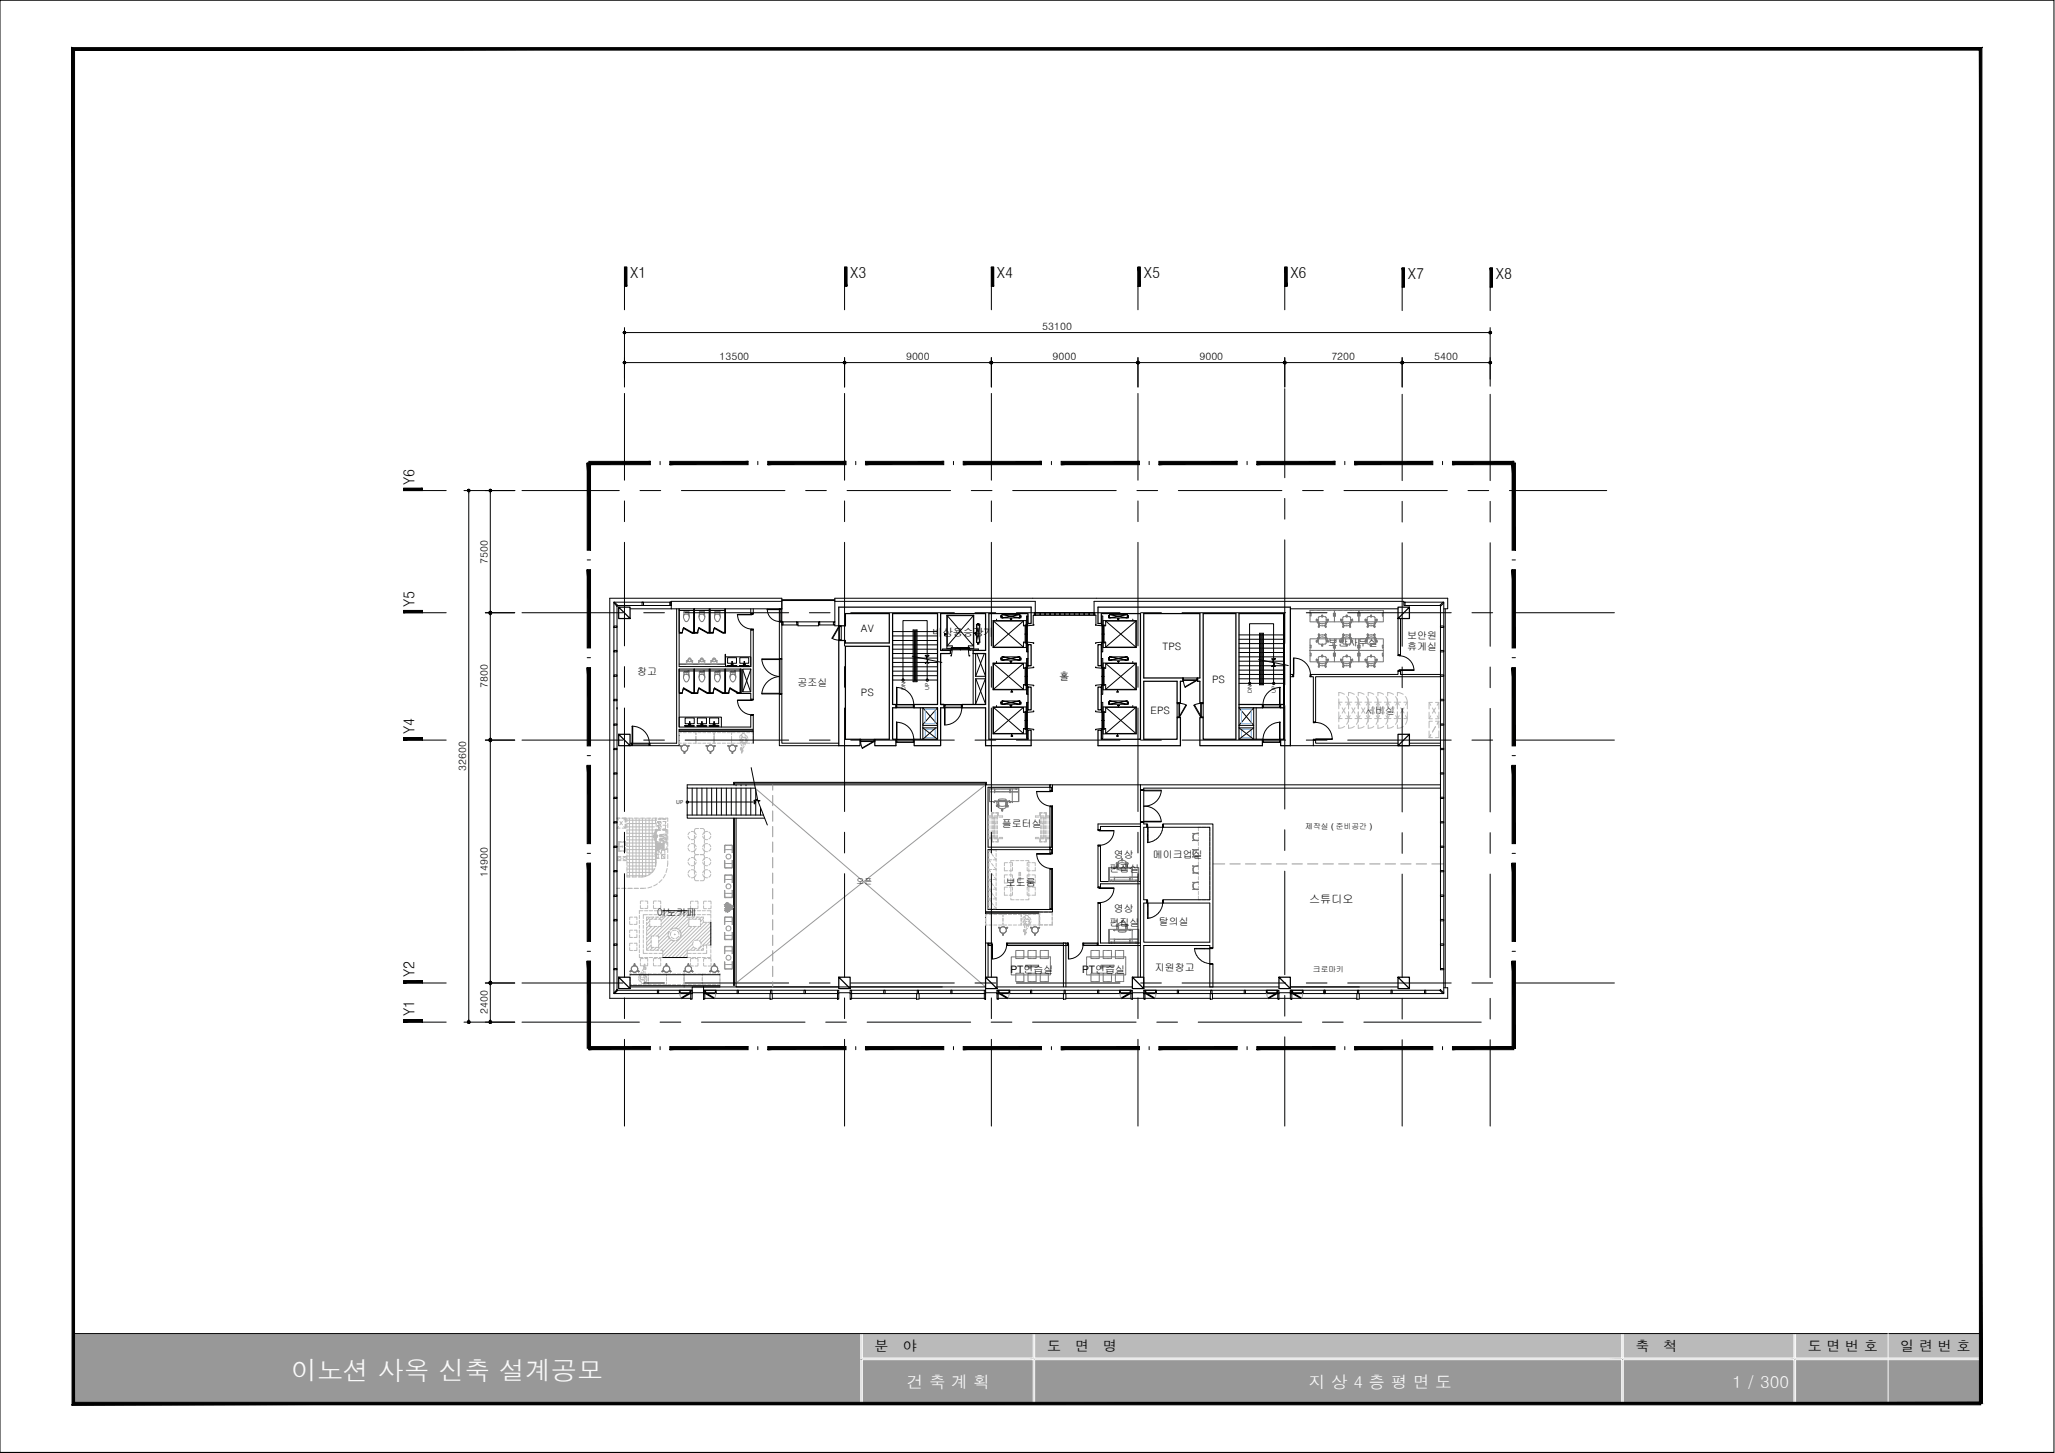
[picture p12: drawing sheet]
<svg xmlns="http://www.w3.org/2000/svg" width="420mm" height="297mm" viewBox="0 0 420 297" stroke-linecap="round" stroke-linejoin="round" font-family="sans-serif">
<defs><g id="words">
<text font-size="5.3" fill="#fafafa" x="59.5" y="282">이노션 사옥 신축 설계공모</text>
<g font-size="3.4" fill="#fafafa">
<text x="185.4" y="283.7">건 축 계 획</text>
<text x="267.6" y="283.7">지 상 4 층 평 면 도</text>
<text x="354.2" y="283.7">1 / 300</text>
</g>
<g font-size="3.1">
<text x="128.8" y="56.9">X1</text>
<text x="173.8" y="56.9">X3</text>
<text x="203.8" y="56.9">X4</text>
<text x="233.8" y="56.9">X5</text>
<text x="263.8" y="56.9">X6</text>
<text x="287.8" y="57">X7</text>
<text x="305.8" y="57">X8</text>
<text x="84.8" y="99.1" transform="rotate(-90 84.8 99.1)">Y6</text>
<text x="84.8" y="124.1" transform="rotate(-90 84.8 124.1)">Y5</text>
<text x="84.8" y="150.1" transform="rotate(-90 84.8 150.1)">Y4</text>
<text x="84.8" y="199.8" transform="rotate(-90 84.8 199.8)">Y2</text>
<text x="84.8" y="207.8" transform="rotate(-90 84.8 207.8)">Y1</text>
</g>
<g font-size="2.9">
<text x="178.8" y="276.1">분</text>
<text x="184.6" y="276.1">야</text>
<text x="214.1" y="276.1">도</text>
<text x="219.8" y="276.1">면</text>
<text x="225.6" y="276.1">명</text>
<text x="334.4" y="276.1">축</text>
<text x="340.1" y="276.1">척</text>
<text x="369.6" y="276.1">도 면 번 호</text>
<text x="388.5" y="276.1">일 련 번 호</text>
</g>
<text font-size="2.3" x="267.7" y="184.7">스튜디오</text>
<g font-size="2.1">
<text x="213.1" y="67.5">53100</text>
<text x="147.1" y="73.6">13500</text>
<text x="185.3" y="73.6">9000</text>
<text x="215.2" y="73.6">9000</text>
<text x="245.2" y="73.6">9000</text>
<text x="272.2" y="73.6">7200</text>
<text x="293.2" y="73.6">5400</text>
<text x="99.7" y="115.2" transform="rotate(-90 99.7 115.2)">7500</text>
<text x="176" y="129.2">AV</text>
<text x="190.7" y="130">비상용승강기</text>
<text x="237.7" y="132.8">TPS</text>
<text x="99.7" y="140.7" transform="rotate(-90 99.7 140.7)">7800</text>
<text x="176" y="142.4">PS</text>
<text x="216.5" y="139">홀</text>
<text x="247.8" y="139.5">PS</text>
<text x="235.2" y="146">EPS</text>
<text x="95.3" y="157.6" transform="rotate(-90 95.3 157.6)">32600</text>
<text x="99.7" y="179.2" transform="rotate(-90 99.7 179.2)">14900</text>
<text x="206.6" y="199">PT연습실</text>
<text x="221.2" y="199">PT연습실</text>
<text x="99.7" y="207.3" transform="rotate(-90 99.7 207.3)">2400</text>
</g>
<g font-size="2">
<text x="271.5" y="132">보안사무실</text>
<text x="287.7" y="130.6">보안원</text>
<text x="287.7" y="133">휴게실</text>
<text x="130.3" y="138.1">창고</text>
<text x="163" y="140.2">공조실</text>
<text x="279.1" y="145.9">서버실</text>
<text x="204.8" y="169">플로터실</text>
<text x="226.8" y="178.3">편집실</text>
<text x="227.7" y="175.4">영상</text>
<text x="235.7" y="175.4">메이크업실</text>
<text x="205.7" y="181.1">보드룸</text>
<text x="134.2" y="187.3">이노카페</text>
<text x="226.8" y="189.4">편집실</text>
<text x="227.7" y="186.4">영상</text>
<text x="236.9" y="189.1">탈의실</text>
<text x="236.1" y="198.6">지원창고</text>
</g>
<g font-size="1.6">
<text x="266.9" y="169.5">제작실 ( 준비공간 )</text>
<text x="175.1" y="180.8">오픈</text>
<text x="268.4" y="198.8">크로마키</text>
</g>
<g font-size="1.1">
<text x="185.1" y="141.1" transform="rotate(-90 185.1 141.1)">DN</text>
<text x="190" y="141" transform="rotate(-90 190 141)">UP</text>
<text x="255.9" y="141.7" transform="rotate(-90 255.9 141.7)">DN</text>
<text x="260.9" y="141.6" transform="rotate(-90 260.9 141.6)">UP</text>
<text x="138.3" y="164.3">UP</text>
</g>
</g></defs>
<!-- layer: ELE8 -->
<g fill="none" stroke="#000" stroke-width=".2">
<path d="M159.5 134.7v7.1M138.9 149.3h15.1v2.6M138.9 149.5h15.1M263.8 152.4h4.7M150 160.4v-.5h51.7v.5M150 167.3v34.1M150.2 160.4v-.3h51.3v.3M150.2 167.3v34.1M214.7 161v.8M214.7 164.9v8.3M214.7 173.7v.8M214.7 177.7v8.2"/>
<path d="M215.2 160.4h18M233.2 161.5v6.6M233.8 161.5v6.5M135.5 195.7h5M135.5 186.2h5M145.3 188.6v4.6M201.5 186.4h11v2.7M201.5 186.7h11M202.2 193.3h.6M206 193.3h11.6M217.8 193.3h.6M221.6 193.3h2.9"/>
<path d="M128.8 201.8h18.4M128.8 201.5h18.4M139 203.1h1.8M139.1 202.4h2M139.1 202.9h2M144.3 202.4h2M144.3 202.9h2M144.5 203.1h1.8M201.5 201.9v1.2M204.3 202.4h2M204.3 202.9h2M204.6 203.1h1.7"/>
<path d="M229 203.1h1.8M229.1 202.4h2M229.1 202.9h2M234.3 202.4h2M234.3 202.9h2M234.5 203.1h1.8M259 203.1h1.8M259.1 202.4h2M259.1 202.9h2M264.3 202.4h2M264.3 202.9h2M264.5 203.1h1.8"/>
</g>
<!-- layer: DOR -->
<g fill="none" stroke="#000" stroke-width=".2">
<path d="M150.7 125.6l3.1 .1zM150.8 125.7a2.98 2.98 0 0 0 3 2.9M153.5 128.6h.5v.2h-.5zM153.5 125.4h.5v.2h-.5zM155.8 134.8a3.9 3.9 0 0 0 3.5 3.5 3.8 3.8 0 0 0-3.5 3.5M159.3 134.8h-3.5v-.1h3.5v7.2h-3.5v-.2h3.5M159.3 134.6h.6v.1zM159.9 134.7v7.1M171.5 127.9h.5v.2h-.4zM171.5 128.1h.1l-1.4 2.4h-.1zM171.5 128.1v2.8l-1.3-.4M171.6 128.1v2.8"/>
<path d="M172 128.1v2.7l-.5 .1h.5v-.1M241.9 139h2.8M241.9 139.1h2.8M242 138.6h-.1v.5l.1-.5h2.7M242 139.1l.3 1.3M244.7 138.6h.2v.5h-.2zM264.3 137.9l.2 .1v.3h-.2zM264.5 134.5v3.4zM264.6 134.5a3.4 3.4 0 0 1 3.3 3.4M267.9 137.9h.1v.4h-.2zM285.8 133.9h.5v.1h-.5zM285.8 137h.5v.2h-.5z"/>
<path d="M286.1 136.9l3 .1zM286.1 134.1a2.98 2.98 0 0 1 3 2.9M129.2 151.9h.1v.5h-.1zM132.8 151.9v.5h-.1zM150.7 143.1l3.1 .1zM150.8 143.2a2.98 2.98 0 0 0 3 2.9M153.5 146.1h.5v.2h-.5zM153.5 143h.5v.1h-.5zM159.3 141.9l.6-.1v.1zM175.9 151.5h2.8M175.9 151.6h2.8M176 151.1h-.1v.5l.1-.5h2.7"/>
<path d="M176 151.6l.3 1.3M176.3 152.9l2.4-1.4zM178.7 151.1h.2v.5l-.2-.1zM240.7 146.6l.5 .1h-.5zM240.7 143.8v-.1h.5v.1h-.5v2.8M241 143.8v2.8M241.2 143.8v2.8M241.2 143.8l1.3 .3M242.3 140.4l2.4-1.4zM242.5 144.1l.1 .1-1.5 2.4zM244.1 144.2l.1-.1 1.4 2.5h-.1zM244.2 144.1l1.3-.3v2.8"/>
<path d="M245.5 146.6h.5v.1zM245.6 143.8v2.8M246 143.8v-.1h-.5v.1h.5v2.8M268.5 147.6l.5 .1h-.5zM268.5 151.1h.4l.1 .2h-.5zM269 151h3.4v.2h-3.4zM269 147.7a3.4 3.4 0 0 1 3.4 3.4M211.9 161.8h3zM211.9 174.5l3 .1zM212 161.9a2.98 2.98 0 0 0 2.9 2.9M212 174.6a2.98 2.98 0 0 0 2.9 2.9M214.7 164.8h.5v.1h-.5z"/>
<path d="M214.7 161.6h.5v.2h-.5zM214.7 177.5h.5v.2h-.5zM214.7 174.4h.5v.1h-.5zM224.5 172.8h.5v.1h-.5zM224.5 169.6h.5v.2h-.5zM224.7 169.8h3.1zM227.8 169.9a2.98 2.98 0 0 1-3 2.9M233.2 161.5h4.2v.2h-3.6v-.2l-.5 .1zM233.2 168l.6 .1v-.2h3.6v.1zM234.6 169.1h-.1v-.7l.2 .2-.1 .5 .1 .1M234.6 172.1v.2l.1-.2M234.6 169.1v.1"/>
<path d="M234.6 169.3v.2M234.6 169.6v.1M234.6 169.8v.4M234.6 170.3v.1M234.6 170.5v.1M234.6 170.7v.2M234.6 170.9v.2M234.6 171.2v.1M234.6 171.4v.4M234.6 171.9v.1M234.6 169.1h3.1M234.7 169.3v.2"/>
<path d="M234.7 169.6v.1M234.7 169.8v.4M234.7 170.3v.1M234.7 170.5v.1M234.7 170.7v.2M234.7 170.9v.2M234.7 171.2v.1M234.7 171.4v.4M234.7 171.9v.1M234.8 172.2l-.2 .1M235 172.2h-.1M235.2 172.1l-.1 .1"/>
<path d="M235.5 172l-.2 .1M235.7 172h-.2M235.9 171.9l-.1 .1M236.1 171.7l-.1 .1M236.3 171.7h-.2M236.5 171.5l-.2 .1M236.6 171.4h-.1M236.8 171.2l-.1 .1M236.9 171v.2M237.1 170.9h-.1M237.2 170.6v.2M237.3 170.4v.2"/>
<path d="M237.4 161.7a3.5 3.5 0 0 1-3.5 3.1 3.5 3.5 0 0 1 3.5 3.1M237.4 170.3v.1M237.5 170.1v.1M237.6 169.8l-.1 .2M237.7 169.6l-.1 .2M237.7 169.4v.1M237.7 168.4l.1 .7-.1-.1zM237.7 169.1v.2M202.7 192.8h.1v.5h-.1zM202.8 193l.1 3zM205.8 193.1a2.98 2.98 0 0 1-2.9 2.9M205.8 192.8h.2v.5h-.2z"/>
<path d="M218.3 192.8h.1v.5h-.1zM218.4 193l.1 3zM221.4 192.8h.2v.5h-.2zM221.4 193.1a2.98 2.98 0 0 1-2.9 2.9M224.5 184.5h.5v.2h-.5zM224.5 181.4h.5v.1h-.5zM224.7 181.5l3.1 .1zM227.8 181.6a2.98 2.98 0 0 1-3 2.9M234.6 184.6h-.1v-.7l.2 .2-.1 .5 .1 .1M234.6 187.6v.1l.1-.1M234.6 184.6v.1M234.6 184.8v.2"/>
<path d="M234.6 185.1v.1M234.6 185.3v.2M234.6 185.5v.2M234.6 185.8v.1M234.6 186v.1M234.6 186.2v.2M234.6 186.4v.2M234.6 186.7v.1M234.6 186.9v.2M234.6 187.2v.1M234.6 187.4v.1M234.6 184.6h3.1"/>
<path d="M234.7 184.8v.2M234.7 185.1v.1M234.7 185.3v.2M234.7 185.5v.2M234.7 185.8v.1M234.7 186v.1M234.7 186.2v.2M234.7 186.4v.2M234.7 186.7v.1M234.7 186.9v.2M234.7 187.2v.1M234.7 187.4v.1"/>
<path d="M234.8 187.7h-.2M235 187.7h-.1M235.2 187.6l-.1 .1M235.5 187.5l-.2 .1M235.7 187.5h-.2M235.9 187.4l-.1 .1M236.1 187.3h-.1M236.3 187.2h-.2M236.5 187l-.2 .1M236.6 186.9h-.1M236.8 186.7l-.1 .1M236.9 186.5v.1"/>
<path d="M237.1 186.4l-.1 .1M237.2 186.1v.2M237.3 186v.1M237.4 185.8v.1M237.5 185.5v.2M237.6 185.3l-.1 .2M237.7 185.1l-.1 .2M237.7 184.9v.1M237.7 183.9l.1 .7-.1-.1zM237.7 184.6v.2M244.2 193.9v.2M244.3 194.1v.2"/>
<path d="M244.3 194.4v.1M244.3 193.9h-.1l.1 .1M244.3 194.6l.1 .1M244.4 194h.4M244.4 193.9h.4M244.4 194.8l.1 .1M244.5 195l.1 .2M244.6 195.2l.1 .2M244.7 195.4l.1 .1M244.9 195.6v.1M244.9 194h.1M244.9 193.9h.1"/>
<path d="M245 195.8l.1 .1M245.1 194h.2M245.1 193.9h.2M245.2 196v.1M245.3 196.1l.1 .1M245.4 194h.1M245.4 193.9h.1M245.5 196.3l.1 .1M245.6 194h.1M245.6 193.9h.1M245.7 196.4l.1 .1M245.8 194h.2"/>
<path d="M245.8 193.9h.2M245.9 196.5l.1 .1M246 194h.4M246 193.9h.4M246.1 196.6l.1 .1M246.3 196.7l.1 .1M246.5 194h.1M246.5 193.9h.1M246.5 196.8h.1M246.7 196.9h.1M246.7 194h.2M246.7 193.9h.2"/>
<path d="M246.9 196.9l.2 .1M247 194h.1M247 193.9h.1M247.1 197h.3M247.2 193.9h.2M247.4 197h.5l.1 .1zM247.4 193.9v-.1h.6l-.1 .1-.7 .1M247.4 193.9v3.1"/>
</g>
<g fill="none" stroke="#bababa" stroke-width=".2">
<path d="M138.9 151.5v.4h.4M138.9 150.5v.7M139.3 149.8h-.4v.4M139.7 151.9h.6M139.7 149.8h.6M140.7 151.9h.7M140.7 149.8h.7M141.7 149.8h.6v.4M142.3 151.5v.4h-.6M142.3 150.5v.7M142.7 151.9h.6M142.7 149.8h.6"/>
<path d="M143.7 151.9h.6M143.7 149.8h.6M144.7 151.9h.6M144.7 149.8h.6M145.7 151.9h.6M145.7 149.8h.6M146 149.8v2.1M146.7 151.9h.6M146.7 149.8h.6M147.7 151.9h.6M147.7 149.8h.6M148.7 151.9h.7"/>
<path d="M148.7 149.8h.7M149.6 149.8v.4M149.6 150.5v.7M149.6 151.5v.4M149.6 151.9h.7M149.6 149.8h.7M150.7 151.9h.6M150.7 149.8h.6M151.3 151.1l.2 .5 .6 .5M151.3 151v.5M151.3 151.8h.5M151.4 151.8l.2 .7"/>
<path d="M151.4 153.3v-.4h.2l-.1 .5M151.6 150.7l.2 .8M151.6 152.8l.1 .7M151.6 150.2a.42 .42 0 0 0-.3 .6M151.6 153.2v.1M151.7 150.5l.1 .2 .3 .1M151.7 151.1l.4 .1M151.7 151.9h.6M151.7 149.8h.6M151.8 151.6l.4 .3h-.1M151.8 152.9v.6M151.9 153.6l-.1-.2v.3l-.2-.1v.3h.2"/>
<path d="M152 152l-.1 .6M152.1 150.6v.2l.4-.1M152.1 152.6l-.3 .4M152.4 150.4a.38 .38 0 0 0-.5-.5 .38 .38 0 0 0-.1 .7M152.4 151.7l-.3 .1M152.4 150.4l.3 .1 .2 .4M152.5 150.8a.5 .5 0 0 1-.1 .8M152.5 151.8l-.4 .3M152.5 150.9l-.1 .3 .2 .2M152.7 151.9h.6M152.7 149.8h.6M152.7 151.6v.2h-.3l-.1 .5"/>
<path d="M153 151.3l-.4 .5M153.7 149.8h.3v.4M154 151.5v.4h-.3M154 150.5v.7M273.7 148.2v.7l.8-.1 .4-.3M273.7 142.9v.7l.4 .5M273.7 145.5v2.1M274.1 146.3l-.4 .6h.7M274.4 143.6h-.7v1.3M274.4 144.7l.6 1.1M274.9 141.9l-1.2-.3v.6M275 143.6h.7v1.3v-1.3h.7"/>
<path d="M275 146.9h.7v-1.4v2.1M275 144.7l-.6 1.1M275.3 142.4l.1 .1a1.34 1.34 0 0 1 0 1.6M275.4 146.3l.3 .6M275.7 148.2v.7l.8-.1 .4-.3M275.7 146.9l-.1 .8-.3 .4M275.7 146.9h.7M275.7 142.9v.7l.4 .5M276.1 146.3l-.4 .6M276.4 144.7l.6 1.1M276.9 141.9l-1.2-.3v.6M277 143.6h.7v1.3v-1.3h.7"/>
<path d="M277 146.9h.7v-1.4v2.1M277 144.7l-.6 1.1M277.3 142.4l.1 .1a1.34 1.34 0 0 1 0 1.6M277.4 146.3l.3 .6M277.7 148.2v.7l.8-.1 .4-.3M277.7 146.9l-.1 .8-.3 .4M277.7 146.9h.7M277.7 142.9v.7l.4 .5M278.1 146.3l-.4 .6M278.4 144.7l.7 1.1M278.9 141.9l-1.2-.3v.6M279.1 146.9h.6v-1.4v2.1"/>
<path d="M279.1 143.6h.6v1.3v-1.3h.7M279.1 144.7l-.7 1.1M279.4 142.4v.1a1.28 1.28 0 0 1 0 1.6M279.4 146.3l.3 .6M279.7 146.9l-.3 1.2M279.7 148.2v.7l.8-.1 .4-.3M279.7 146.9h.7M279.7 142.9v.7l.4 .5M280.1 146.3l-.4 .6M280.4 144.7l.7 1.1M280.9 141.9l-1.2-.3v.6M281.1 146.9h.6v-1.4v2.1"/>
<path d="M281.1 143.6h.6v1.3v-1.3h.7M281.1 144.7l-.7 1.1M281.3 142.4l.1 .1a1.34 1.34 0 0 1 0 1.6M281.4 146.3l.3 .6M281.7 146.9l-.4 1.2M281.7 148.2v.7l.8-.1 .4-.3M281.7 146.9h.7M281.7 142.9v.7l.4 .5M282.1 146.3l-.4 .6M282.4 144.7l.6 1.1M282.9 141.9l-1.2-.3v.6M283 146.9h.7v-1.4v2.1"/>
<path d="M283 143.6h.7v1.3v-1.3h.7M283 144.7l-.6 1.1M283.3 142.4l.1 .1a1.34 1.34 0 0 1 0 1.6M283.4 146.3l.3 .6M283.7 146.9l-.1 .8-.3 .4M283.7 148.2v.7l.8-.1 .4-.3M283.7 146.9h.7M283.7 142.9v.7l.4 .5M284.1 146.3l-.4 .6M284.4 144.7l.6 1.1M284.9 141.9l-1.2-.3v.6M285 146.9h.7v-1.4v2.1"/>
<path d="M285 143.6h.7v1.3v-1.3h.7M285 144.7l-.6 1.1M285.3 142.4l.1 .1a1.34 1.34 0 0 1 0 1.6M285.4 146.3l.3 .6M285.7 146.9l-.1 .8-.3 .4M285.7 148.2v.7l.8-.1 .4-.3M285.7 146.9h.7M285.7 142.9v.7l.4 .5M286.1 146.3l-.4 .6M286.4 144.7l.7 1.1M286.9 141.9l-1.2-.3v.6M287 143.6h.7v1.3"/>
<path d="M287.1 144.7l-.7 1.1M287.3 142.4l.1 .1a1.28 1.28 0 0 1 0 1.6M287.4 146.3a1.33 1.33 0 0 1 0 1.8M287.7 145.5v1.4h-.7M292.2 145.6v1.3h.7M292.2 149.4v1.4h.7M292.2 143.6l.3 .6M292.5 146.3l-.3 .6M292.5 150.2l-.3 .6M292.9 143.6h-.7v1.3M292.9 147.4h-.7v1.4M292.9 144.7l.6 1.1"/>
<path d="M293.5 143.6h.7M293.5 144.7l-.6 1.1M293.5 147.4h.7M293.5 148.5l-.6 1.1M293.8 144.2l.4-.6v1.3M293.8 146.3l.4 .6M294.2 145.6v1.3h-.7M294.2 149.4v1.4h-.7M294.2 147.4v1.4M294.2 147.4l-.4 .6M126.4 173v.1zM126.4 175.1l.6 .3"/>
<path d="M126.4 173v.1M126.4 173h.5l-.5 .1M126.4 169l-.2 .3h.6M126.5 173.3v.7h.5M126.6 172.8v-.6h1.2v.6M126.6 173.3v.6h1.2v-.6M126.7 167.9l.6 .7M126.8 167.3h-.6l.2 .3M127 175.1h-.6v.8M127 175.6l-.6 .3h.6M127 172h-.5v.8M127.1 173.1h.2"/>
<path d="M127.1 167.3h.9M127.2 172.9v.3M127.3 167.9l-.6 .7M127.4 175.1h.6v.8h-.6M127.4 175.6l.6 .3M127.4 172h.5v.8M127.6 167.6l.2-.3v.8M127.6 169l.2 .3M127.8 168.5v.8h-.6M127.9 168.1v-.8h.1v.8M127.9 168.5v.8h.1v-.8M127.9 173.3v.7h-.5"/>
<path d="M128 175.1l-.6 .3M128.2 178.6v.7h.6M128.2 167.3v.7M128.2 168.4v.8M128.2 169.7v.8M128.2 170.9v.9M128.2 172.2v.9M128.2 173.5v.8M128.2 174.8v.8M128.2 176v.9M128.2 177.3v.8M128.4 167.3h.8"/>
<path d="M129.2 179.3h.9M129.7 167.3h.8M130.9 167.3h.9M132 179.2l-1.5 .1M132.2 167.3h.9M133.1 178.5l-.7 .5M133.5 167.3h.8M133.7 170.9l.5-1.2-.1-.1-.5 1.2 .5 .1M133.9 174.7h.8M133.9 177.5l-.5 .7M134 174.9v.6h.8M134 170.6v.8"/>
<path d="M134 171.8v.9M134 173.1v.5h1M134 174.2h.2M134 175.1h.2M134.1 171l-.5 .1 .5 1.2 .1-.1-.5-1.1M134.1 171l.1 1.2zM134.1 171h.1M134.1 169.7v1.2zM134.1 170.9h.1M134.1 172.2h.1M134.1 169.7h.1M134.1 169.7v.1"/>
<path d="M134.1 173.9v.2M134.1 175.1v.3h.5M134.1 173.9h.5M134.2 175.8l-.2 1.3M134.2 171v.1M134.2 172.2h.1M134.2 170.9h.1M134.2 169.7v.1M134.2 167.3v.5M134.2 168.2v.8M134.2 169.5v5M134.2 174.5v.9"/>
<path d="M134.2 169.8h.1M134.2 171.1h.1M134.2 169.7h.1M134.2 171.2h.2v-.5v.5M134.2 171h.1M134.2 170.8h.1M134.2 172l.9 .1M134.2 174.5l.1 .3zM134.4 170.7h-.2v.5M134.4 172.5h1.2M134.4 172.5h.3M134.4 173.4h.3"/>
<path d="M134.4 173.4h.1M134.5 168.9h.1M134.5 168v.1zM134.5 173.4l.1 .1M134.5 173.4h.1M134.6 174.5v-.7l.5 .7M134.6 174.9v.6M134.6 167.4h.6M134.6 168.8h.1M134.6 168v.1M134.6 173.1v.2l.1-.2M134.6 173.1h.1"/>
<path d="M134.6 172.6l.1 .2M134.6 172.6l.1 .3M134.6 172.6h.1M134.7 169v.1M134.7 168.8h.1M134.7 168.3v.1M134.7 168v.1M134.7 173v.1M134.7 173h.1M134.7 172.9h.1M134.7 172.9l-.1 .2M134.7 172.9v.1v-.1"/>
<path d="M134.7 168.9v.6h.4M134.7 168.7h.4M134.7 172.5h.1M134.7 172.8h.1M134.7 173.4h-.2h1M134.7 172.5v1M134.7 170.9h.6M134.7 169.1l.2 .2h.2M134.7 168.3l.1 .2h.3M134.7 172.8v.1M134.7 167.3h.9M134.7 173.1h.3"/>
<path d="M134.7 172.8h.3M134.7 172.9v.2M134.7 171.7h.6M134.8 173.8h-.8v.7M134.8 167.4h.3M134.8 173.5h.1M134.8 172.8v.3M134.9 168.9h.2l.1 .2M134.9 168.1h.2l.1 .2M134.9 172.7l.1 .5zM134.9 172.8h.2M135 173.1h.1"/>
<path d="M135 169.6h-1v.5M135 172.8h.1M135 172.7v.1M135 172.7h.1M135 172.4v.3M135 172.4h.1M135 172.6v-.2v.3M135 172.6v-.2v.2M135 172.6h.1M135 173h.1M135 172.4v.2M135 172.7l.1 .1"/>
<path d="M135.1 172.4h.1M135.1 172.6v-.2v.2M135.1 172.6h.1M135.1 172.8l-.1 .6M135.1 173.1l-.1 .3M135.1 172.4v.2M135.1 169.8l-.9 .1M135.1 172.3h-1v1.2h.1M135.1 173.2h.1M135.1 173.2l.1 .1h.3v-.1M135.1 167.9h-.4v.6M135.2 172.7v.5z"/>
<path d="M135.2 172.6l-.1 .2M135.2 172.7h.3zM135.2 173.2h.1M135.2 173.2l.1 .1zM135.2 172.7h.1M135.2 174.7h.8M135.2 172.6h.4M135.2 173.8h.7v.7M135.2 172.5l-.1-.1 .1 .1M135.2 172.5h.5M135.3 173.3h.1M135.3 173.3h.2"/>
<path d="M135.3 173.7v.7M135.3 174.8v.8M135.3 170.8h-.2l.2 .1M135.3 171.6h-.2l.2 .1M135.3 179.8l-.6 .6M135.4 174.8l.5 .7M135.4 169.6h1v.5M135.5 173.4h.1M135.5 173.2l.1 .1M135.5 167.4h.3M135.5 172.6v.1M135.5 172.6h.1"/>
<path d="M135.5 173.4h.2h-.2M135.5 172.7h.1M135.5 173.2h.1M135.5 169.8h.7v.9M135.5 172.3h.9M135.5 167.4h.6M135.6 172.6v.2M135.6 172.6h-.1M135.6 173.2v.2M135.6 173.3h.1M135.6 173.4h.1M135.6 173.2h.1"/>
<path d="M135.6 173.4l-.1 .1M135.6 170.9l.1 .3h.4M135.6 171.7l.1 .3h.4M135.6 168.7h.5M135.6 167.9h.5v.6M135.6 172.6h.1M135.6 173.3v.1M135.6 173.1l-.1 .1M135.6 173.1l-.1-.4v.5M135.6 173.1v.2M135.6 170.6l-.3 .2v.2l.3 .1M135.7 172.3l-.1 1.2h-1.2v-1v.9l.1 .1"/>
<path d="M135.7 172.5h.1M135.7 171.4l-.4 .2v.2l.4 .1M135.7 170.9h.6M135.8 172.3l-.1 1.1v-1.1v.2M135.8 171.7h.5M135.9 174.9v.6h-.7M136 178.8l-.4 .7M136 167.3h.5v.6M136.1 168v.1M136.1 168.9v.6h-.5M136.1 168.8h.1M136.1 168.7v.1"/>
<path d="M136.2 171.2v.9h-.7M136.2 170.9l-.2-.4-1.1 .1v.5h.8M136.2 171.7l-.3-.4-1 .2 .1 .4 .7 .1M136.4 173.1v.5h-1h1M136.4 170.6v.8M136.4 171.8v.9M136.4 177.5l-.2 .9M136.5 168.4v.8M136.5 169.6v.9M136.5 170.9v.8M136.5 172.2v.8M136.5 173.4v.9"/>
<path d="M136.5 174.7v.9M136.5 176l-.1 1.1M140.7 178.8l.4 .5M140.7 176.3l.4 .6M140.7 173.4l.4 .6M140.7 171l.4 .5M141.1 177.9l-.4 .6M141.1 175.5l-.4 .5M141.1 172.6l-.4 .5M141.1 170.1l-.4 .5M141.4 177.8a.9 .9 0 0 1 .9 .6M141.4 175.3a.79 .79 0 0 1 .9 .7"/>
<path d="M141.4 172.5a.9 .9 0 0 1 .9 .6M141.4 170a.79 .79 0 0 1 .9 .6M142 173.7l.1 .9 .7 .1-.7 .1-.1 .9M142 179.1l.1 .8 .7 .1M142 170.7v.7M142 171.7v.7M142 172.7v.7M142 176.1v.6M142 177v.7M142 178.1v.6M142.3 178.8a.9 .9 0 0 1-.9 .7M142.3 176.3a.82 .82 0 0 1-.9 .7"/>
<path d="M142.3 173.4a.9 .9 0 0 1-.9 .7M142.3 171a.82 .82 0 0 1-.9 .6M142.8 169.4l-.7 .1-.1 .9M143.2 169.4h.5l.3 .2v.8M143.7 178.8a.9 .9 0 0 0 1 .7M143.7 176.3a.82 .82 0 0 0 1 .7M143.7 173.4a.9 .9 0 0 0 1 .7M143.7 171a.82 .82 0 0 0 1 .6M144 173.7l-.1 .9-.1 .1h-.6h.5l.3 .2v.8M144 179.1v.8l-.2 .1h-.6M144 170.7v.7M144 171.7v.7"/>
<path d="M144 172.7v.7M144 176.1v.6M144 177v.7M144 178.1v.6M144.7 177.8a.9 .9 0 0 0-1 .6M144.7 175.3a.79 .79 0 0 0-1 .7M144.7 172.5a.9 .9 0 0 0-1 .6M144.7 170a.79 .79 0 0 0-1 .6M144.9 177.9l.4 .5M144.9 175.4l.4 .6M144.9 172.6l.4 .5M144.9 170.1l.4 .5"/>
<path d="M145.3 178.8l-.4 .5M145.3 176.3l-.4 .5M145.3 173.4l-.4 .6M145.3 171l-.4 .5M202.2 170.8v.6h.7v.6M202.2 167.5v-.7h.7v.7M202.2 167.8v.6M202.2 168.8v.7M202.2 169.8v.7M202.2 173.8v.3M202.2 174.5v.6M202.2 175.4v.7"/>
<path d="M202.2 176.4v.7M202.2 177.5v.6M202.2 178.4v.7M202.2 179.5v.6M202.2 167h.7M202.2 171.2h.7M202.6 166.8v.7M202.6 167.8v.6M202.6 168.8v.7M202.6 169.8v.7M202.6 170.8v.6M202.7 171.4v.7h.5"/>
<path d="M202.7 176.5l.4 .5M202.7 178.5l.4 .5M202.7 174.5l.4 .5M202.8 173.8h-.6l.3 .4M202.8 179.8h-.6l.3 .5M202.8 177.8h-.6l.3 .4M202.8 175.8h-.6l.3 .4M202.8 171.4v.6h.4M202.9 166.2v.6M202.9 170.8v.6h-.7M202.9 167.8v.6M202.9 168.8v.7"/>
<path d="M202.9 169.8v.7M203.1 173.8h.6v.3M203.2 167v.5M203.2 167.8v.6M203.2 168.8v.7M203.2 169.8v.7M203.2 170.8v.4M203.2 166.1h-.5v.7M203.2 166.2h-.4v.6M203.2 166.8h.7v.7M203.2 171.4h.7M203.2 170.8v.4h.7"/>
<path d="M203.3 168.3l.2 .1h-.2zM203.3 179.3l.4 .5h-.6M203.3 177.3l.4 .5h-.6M203.3 175.3l.4 .5h-.6M203.3 167v.5M203.3 167.8v.6M203.3 168.8v.7M203.3 169.8v.7M203.3 170.8v.4M203.4 167v.5M203.4 167.8v.6M203.4 168.8v.7"/>
<path d="M203.4 169.8v.7M203.4 170.8v.4M203.6 166.1h.5v.7M203.6 166.2h.4M203.6 172h.4M203.7 167v.5M203.7 167.8v.6M203.7 168.8v.7M203.7 169.8v.7M203.7 170.8v.4M203.7 174.5v.6M203.7 175.4v.7"/>
<path d="M203.7 176.4v.7M203.7 177.5v.6M203.7 178.4v.7M203.7 179.5v.6M203.9 170.8v.6h-.7M203.9 167h-.7v.5M203.9 167.8v.6M203.9 168.8v.7M203.9 169.8v.7M204 166.2v.6M204 171.4v.6M204 166.1v.7"/>
<path d="M204 171.4v.7M204.1 171.4v.7h-.5M204.3 166.8h.7v.2h-.7M204.3 171.2h.7v.2h-.7M205.4 177.3v.7h.6M205.4 179.8v.7h.6M206 176.4h-.6v.6M206 178.9h-.6v.6M206.3 176.4h.7v.6M206.3 178.9h.7v.6M206.7 176.6v.6M206.7 177.6v.7"/>
<path d="M206.7 178.6v.6M206.7 179.6v.7M207 177.3v.7h-.7M207 179.8v.7h-.7M207.3 175.9h-.6v.4M207.7 175.9h.6M208.3 179v-.6h.4v.6M208.3 179.3v.7M208.5 178.4v.6M208.5 179.3v.7M208.7 175.9h.6M208.7 179.3v.7"/>
<path d="M209.7 175.9h.7v.4M210 179.8v.7h.7M210 177.3v.7h.7M210.4 176.6v.6M210.4 177.6v.7M210.4 178.6v.6M210.4 179.6v.7M210.7 178.9h-.7v.6M210.7 176.4h-.7v.6M211 178.9h.7v.6M211 176.4h.7v.6M211.7 177.3v.7h-.7"/>
<path d="M211.7 179.8v.7h-.7M212.4 166.8h-.7v.2h.7M212.4 171.2h-.7v.2h.7M212.6 171.4v.7h.5M212.6 166.1v.7M212.6 171.4v.7M212.6 166.2h.5M212.6 172h.5M212.7 166.2v.6M212.7 171.4v.6M212.8 170.8v.6h.7M212.8 167.8v.6"/>
<path d="M212.8 168.8v.7M212.8 169.8v.7M212.8 167h.6v.5M212.8 171.4h.6M213 167v.5M213 167.8v.6M213 168.8v.7M213 169.8v.7M213 170.8v.4M213.1 166.1h-.5v.7M213.1 168.3h.3v.1zM213.3 167v.5"/>
<path d="M213.3 167.8v.6M213.3 168.8v.7M213.3 169.8v.7M213.3 170.8v.4M213.4 166.2h.5v.6M213.4 166.1h.6v.7M213.4 166.8h-.6v.7M213.4 170.8v.4h-.6M213.4 167.8v.6M213.4 168.8v.7M213.4 169.8v.7M213.5 167v.5"/>
<path d="M213.5 167.8v.6M213.5 168.8v.7M213.5 169.8v.7M213.5 170.8v.4M213.7 167.5l.1-.7h.7v.7M213.7 167.8v.6M213.7 168.8v.7M213.7 169.8v.7M213.7 170.8v.6M213.8 167h.7M213.8 171.4h.7M213.8 171.2h.7"/>
<path d="M213.8 166.2v.6M213.8 171.4v.6M213.9 171.4v.6h-.5M214 171.4v.7h-.6M214 166.8v.7M214 167.8v.6M214 168.8v.7M214 169.8v.7M214 170.8v.6M214.5 170.8v.6h-.7M214.5 167.8v.6M214.5 168.8v.7"/>
<path d="M214.5 169.8v.7M245 170.2v.7M245 171.2v.7M245 172.2v.6M245 173.2v.7M245 174.2v.7M245 175.2v.7M245 176.2v.7M245 177.2v.6M245 178.2v.7M245 179.2v.7M245.5 169.1h-.5v.7"/>
<path d="M245.8 169.1h.7M246.8 169.1h.6v.7M247.4 170.2v.7M247.4 171.2v.7M247.4 172.2v.6M247.4 173.2v.7M247.4 174.2v.7M247.4 175.2v.7M247.4 176.2v.7M247.4 177.2v.6M247.4 178.2v.7M247.4 179.2v.7"/>
<path d="M126.2 181.6h.5M127.1 181.6h.9M128.4 181.6h.8M128.7 188.4l.1 .6h.5M128.7 191.1l.1 .5h.5M128.7 193.7l.1 .6h.5M128.8 199.9v.6M129.2 199.1h-.4v.4M129.3 187.5h-.6v.5M129.3 190.2h-.6v.5M129.3 192.8l-.6 .1v.5M129.5 199.1h.7"/>
<path d="M129.7 187.5h.5v.5M129.7 190.2h.5v.5M129.7 192.8h.5v.6M129.7 181.6h.8M130.2 188.4v.5l-.6 .1M130.2 191.1v.5h-.6M130.2 193.7v.6h-.6M130.5 199.1h.7M130.7 195.1v.6h.7M130.7 187.1v.7M130.7 188.1v.7M130.7 189.1v.7"/>
<path d="M130.7 190.1v.7M130.7 191.1v.7M130.7 192.1v.7M130.7 193.1v.7M130.7 194.1v.7M130.9 199.3l-.4 .5M130.9 199.6l.1 .2M130.9 185.1l.1 .6h.5M130.9 196.8l.1 .6h.5M131 199.5v.1a.38 .38 0 0 0 0 .6M131 199.2l-.3 .1 .1 .1M131.1 199.8l-.2 .4"/>
<path d="M131.1 198.7l-.1 .5M131.3 199.2h.1M131.3 199.2l-.2 .2M131.4 199l-.5 .3M131.4 199.1l-.1 .1 .3 .2M131.4 199.9h.4M131.4 199l.6 .4 .1 .5M131.4 186.2h-.7v.6M131.5 194.1v.8h.9M131.5 184.2h-.5l-.1 .6M131.5 196h-.6v.5M131.5 199.1h.7"/>
<path d="M131.5 188.1v.7M131.5 189.1v.7M131.5 190.1v.7M131.5 191.1v.7M131.5 192.1v.7M131.5 193.1v.7M131.6 198.5l-.1 .6M131.6 198l-.3 .4M131.6 197.6v.6M131.7 199.6l.2 .7M131.7 199.3h.4M131.7 197.2l.2-.1-.1 .3h-.1l-.1 .2v-.1"/>
<path d="M131.8 197.5l.1 .7M131.8 195.7h.7M131.8 186.2h.7M131.9 198.6l.2 .7M131.9 184.2l.5 .1v.5M131.9 196h.5v.5M131.9 197.7l-.1 .1M132 197.7l-.1 .5M132 181.6h-1.1M132.1 197.8v.3l-.2 .1M132.2 199.6l-.1 .4M132.2 193.5v.8h.5"/>
<path d="M132.2 188.6v.6M132.2 189.5v.7M132.2 190.5v.7M132.2 191.6v.6M132.2 192.5v.7M132.4 187h-.9v.8M132.4 185.1v.6h-.6M132.4 196.8v.6h-.6M132.5 199.1h.7M132.5 199.1v.4M132.5 199.9v.6M132.7 194.9h.6"/>
<path d="M132.7 187h.6M132.7 187.5h-.5v.7M132.8 195.7h.6M132.8 186.2h.6M132.8 189.1l-.6 .6M132.8 188.3l-.6 .6M132.8 188.8v.6h.5M132.9 187.5l-.7 .7M133 187.5h.6l-.4 .4M133.1 193.2v.5h.6M133.1 193.2l-.9 1M133.1 192.5l-.9 .9"/>
<path d="M133.1 191.7l-.9 1M133.1 192.2v.6M133.2 189.4l-1 1M133.3 181.3l-.8 .2M133.3 187.9h-.5v.6M133.5 193.7l-.6 .6M133.5 199.1h.7M133.6 185.1v.6h.6M133.6 196.8v.6h.6M133.7 194.9h.7M133.7 187h.7M133.7 187.9h.6"/>
<path d="M133.7 189.4h.6M133.7 191.3h-.6v.5M133.8 195.7h.7M133.8 186.2h.7M134 189.4l-1.8 1.8M134 194.3h.7M134 187.5h.7M134.1 191.3h.6v.5M134.2 184.2h-.5l-.1 .6M134.2 196h-.6v.5M134.2 193.7l-.6 .6h-.6M134.4 180.7l-.8 .4"/>
<path d="M134.4 187.5l-.4 .4M134.5 199.1h.7M134.5 184.2l.6 .1v.5M134.5 196h.6v.5M134.7 187.9h.5v.6M134.7 192.2v.6M134.7 193.2v.5h-.6M134.7 187h.8v.5h-.5M134.7 194.9h.8M134.7 189.4l-2.5 2.5M134.8 186.2h.7v.4M135 194.3h.5v.5"/>
<path d="M135.1 185.1l-.1 .6h-.5M135.1 196.8v.6h-.6M135.1 187.5l-.4 .4M135.2 188.8v.6h-.5M135.5 195.2v.5h-.7M135.5 199.1h.7M135.7 186.2l-.2 .2M136.3 199.1v.4M136.3 199.9v.6M136.5 186.2l-1 .9M136.5 199.1h.7M136.6 191l.2-.6-2.1 2.1"/>
<path d="M136.6 191.3l.3 .6M136.6 191.3l-1.9 1.9M136.7 191.3l.4 .6M136.8 191.8l-2.4 2.5M136.9 190.4l-.2 .6M137.2 192.2l-2.1 2.1M137.2 186.2l-2 2M137.2 190.5l-.1 .7M137.2 191.6l.6 .3M137.2 192.2l.7 .1M137.3 192.2l.7 .1M137.5 199.1h.7"/>
<path d="M137.5 189.8l-.6 .3M137.7 189.8l-.6 .3M137.8 192.3l-2.3 2.3M137.9 191l.1 .1zM137.9 189.7l.6 .2M138 186.2l-2.8 2.8M138 189.7l.6 .2M138.2 190.2l-.7 .1M138.5 190.4l.3 .6M138.5 199.1h.7M138.7 191.4l-.5 .5M138.7 186.2l-5.1 5.1"/>
<path d="M138.8 191.9l-.6 .4M138.8 190.1l.3 .6M138.9 191.9l-.6 .4M138.9 190.1l.3 .6M139.2 191.1l-.2 .6M139.3 191.1l-.2 .6M139.5 186.2l-5.2 5.1M139.5 199.1h.8M139.9 199.1v2.2h-.4M140.2 186.2l-5.5 5.5M140.5 195.2v.5h.8M140.5 194.9h.9"/>
<path d="M140.5 195.6l-.1 .1M140.5 194.9l-.9 .8M140.5 187.4l-2.4 2.4M140.5 186.6l-3.3 3.3M140.7 199.1h.7M140.8 189.3l-1.7 1.7M140.8 188.8v.6h.6M141 194.3h-.5v.5M141.1 187.5l-2.5 2.5M141.2 185.2v.5h.6M141.2 196.9v.5l.6 .1M141.3 187h-.8v.5h.5"/>
<path d="M141.3 186.2h-.8v.4M141.4 187.9h-.6v.6l-1.8 1.9M141.4 194.3h.6M141.4 187.5h.6M141.5 189.4l-6 6M141.6 195.7h.6M141.6 187h.6M141.6 186.2h.6M141.6 193l-2.7 2.7M141.6 194.9h.7M141.7 199.1h.6M141.7 187.9h.7"/>
<path d="M141.7 189.4h.7M141.8 184.2h-.5l-.1 .6M141.8 196h-.5l-.1 .6M141.8 192.5l-.2 .7M141.9 187.5l-.4 .4M142.1 184.2h.5l.1 .6M142.1 196h.5l.1 .6M142.2 189.4l-6.3 6.3M142.2 193.9l-.3 .4M142.3 194.3h.7M142.3 187.5h.7M142.4 193.9l-.4-.1-.2-.3-.7 .8"/>
<path d="M142.6 195.7h.7M142.6 187h.7M142.6 186.2h.7M142.6 187.5l-.4 .4M142.7 199.1h.6M142.7 194.9h.6M142.7 185.2l-.1 .6-.5-.1M142.7 196.9v.5l-.6 .1M142.7 187.9h.5v.6M142.7 192.2l-.7 .1M143 189.4l-6.4 6.3M143 192.4l.3 .3v.3"/>
<path d="M143.2 188.8v.6h-.5M143.3 193.4l-.3 .4h-.3M143.3 187.5h.5v.3M143.4 187.5l-.4 .4M143.6 199.1v.4M143.6 199.9v.6M143.6 195.7h.6M143.6 187h.6M143.6 186.2h.6M143.7 199.1h.7M143.8 193.8l-.5 .5h.5v-.4M143.8 188.2v.4"/>
<path d="M143.8 188.6l-.6 .6M143.8 187.8l-.6 .6M143.8 188.6h.6M143.8 185.2l.1 .6h.5M143.8 196.9l.1 .6h.5M144.4 184.2h-.5l-.1 .6M144.4 196h-.5l-.1 .6M144.5 194.2v.7h-.8M144.5 193.2v.7M144.6 186.2h.7v.5M144.6 187h.7M144.6 188.6l-7.2 7.1"/>
<path d="M144.7 199.1h.6M144.7 193.2h.6v.6M144.7 188.6h.6M144.8 184.2h.5l.1 .6M144.8 196h.5l.1 .6M145.3 195.2v.5h-.7M145.3 187v.7M145.3 188v.6M145.3 194.1v.7M145.3 192.3l-.9 .9h-.6v.3M145.3 193l-.1 .2M145.3 191.6l-2.7 2.7"/>
<path d="M145.3 190.8l-2 2M145.3 190l-2.3 2.4M145.3 189.3l-2.8 2.9M145.3 188.6l-7.2 7.1M145.4 185.2v.5l-.6 .1M145.4 196.9v.5l-.6 .1M145.7 199.1h.6M146.7 199.1h.5v.7M147.2 199.9v.9M201.5 188.7v.4h.3M201.5 187.7v.6M201.8 186.9h-.3v.5"/>
<path d="M202.2 180.4v.7M202.2 181.4v.7M202.2 182.5v.6M202.2 183.4v.7M202.2 184.4v.7M202.2 185.5v.3h.6M202.2 189.1h.7M202.2 186.9h.7M202.7 180.5l.4 .6M202.7 182.5l.4 .5M202.7 184.5l.4 .5M202.8 183.8h-.6l.3 .4"/>
<path d="M202.8 181.8h-.6l.3 .4M203.1 185.8h.6M203.2 189.1h.6M203.2 186.9h.6M203.3 183.3l.4 .5h-.6M203.3 181.3l.4 .5h-.6M203.3 185.3l.4 .5M203.7 180.4v.7M203.7 181.4v.7M203.7 182.5v.6M203.7 183.4v.7M203.7 184.4v.7"/>
<path d="M203.7 185.5v.3M204.2 189.1h.7M204.2 186.9h.7M205.1 186.9v.5M205.1 187.7v.6M205.1 188.7v.4M205.2 189.1h.6M205.2 186.9h.6M205.4 182.3v.7h.6M206 181.4h-.6v.6M206.2 189.1h.6M206.2 186.9h.6"/>
<path d="M206.3 181.4h.7v.6M206.7 183.6v.3h.6M206.7 180.6v.7M206.7 181.6v.6M206.7 182.6v.7M207 182.3v.7h-.7M207.2 189.1h.7M207.2 186.9h.7M207.7 183.9h.6M208.2 189.1h.6M208.2 186.9h.6M208.3 180.3v.7h.4v-.7"/>
<path d="M208.5 180.3v.7M208.7 183.9h.6M208.8 186.9v.5M208.8 187.7v.6M208.8 188.7v.4M209.2 189.1h.6M209.2 186.9h.6M209.2 188.2v.4M209.2 188.9h.5M209.3 188.3l.1 .5 .5 .4M209.3 188.9l.2 .8M209.3 190.4v-.4h.2l-.1 .6"/>
<path d="M209.5 187.9l.2 .7M209.5 190v.7M209.5 187.4a.39 .39 0 0 0-.3 .6M209.5 188.3l.5 .1M209.5 190.4l-.1 .1M209.6 187.6l.1 .3 .3 .1M209.7 188.8l.3 .2M209.8 190.1v.5M209.8 190.8v-.2l-.2 .2h-.1v.3h.1M209.9 189.2l-.1 .5M210 182.3v.7h.7M210 189.1h.1"/>
<path d="M210 187.8v.2l.4-.2M210.1 189.8l-.4 .4M210.2 189.1h.7M210.2 186.9h.7M210.3 187.5a.4 .4 0 0 0-.4-.4 .4 .4 0 0 0-.4 .4l.2 .2M210.3 187.6h.3l.2 .5M210.3 188.8l-.3 .2M210.4 183.6v.3h-.7M210.4 188.4v.2M210.4 180.6v.7M210.4 181.6v.6M210.4 182.6v.7"/>
<path d="M210.4 188.9l-.2 .3h-.2M210.4 188l-.1 .4M210.4 188l.1 .3-.1 .4M210.6 188.8l-.4 .7M210.7 181.4h-.7v.6M210.8 188.4l-.4 .5M211 181.4h.7v.6M211.2 189.1h.6M211.2 186.9h.6M211.7 182.3v.7h-.7M212.2 186.9h.3v.5M212.5 188.4v.7h.7"/>
<path d="M212.5 188.7v.4h-.3M212.5 187.5v.8M212.6 188.4v.7h.6M212.6 187.5v.6M213.2 186.4h-.7v.7M213.2 186.5h-.6v.6M213.5 189.1h.7M213.5 186.4h.7M213.5 186.5h.7M214.5 186.4h.7v.7M214.5 186.5h.6v.6M215.1 187.5v.6"/>
<path d="M215.1 188.4v.7h-.6M215.2 188.4v.7h-.7M215.2 187.5v.6M245 180.2v.6M245 181.2v.7M245 182.2v.7M245 183.2v.7h.5M245.8 183.9h.7M247.4 180.2v.6M247.4 181.2v.7M247.4 182.2v.7M247.4 183.2v.7h-.6"/>
<path d="M128.8 200.9v.4h.4M129.5 201.3h.7M130.5 201.3h.7M130.6 200.1l.1 .4 .3 .2M131 200.4l.3-.2v.2M131.4 200.3h.2l.2 .3M131.5 201.3h.7M131.7 200.5a.37 .37 0 0 1-.2 .6 .37 .37 0 0 1-.4-.4M132.2 200.2v.1a.39 .39 0 0 1-.4 .5M132.5 201.3h.7M132.5 200.9v.4M133.5 201.3h.7"/>
<path d="M134.5 201.3h.7M135.5 201.3h.7M136.3 200.9v.4M136.5 201.3h.7M137.5 201.3h.7M138.5 201.3h.7M139.9 200.9v.4h.4M140.7 201.3h.7M141.7 201.3h.6M142.7 201.3h.6M143.6 200.9v.4M143.7 201.3h.7"/>
<path d="M144.7 201.3h.6M145.7 201.3h.6M146.7 201.3h.5M147.2 200.9v.9"/>
<circle cx="127.2" cy="173.1" r=".09"/>
</g>
<!-- layer: ELE -->
<path d="M150.5 167.3v34.5h42.2M154.3 160.4h47.2" fill="none" stroke="#000" stroke-width=".2"/>
<!-- layer: AA_FIN -->
<g fill="#000" stroke="#000" stroke-width=".2">
<path d="M120.4 94.3v.7l12.6-.7zM120.4 95l12.6-.7v.7z"/>
<path d="M136.9 94.3v.7l16.1-.7zM136.9 95l16.1-.7v.7z"/>
<path d="M157 94.3v.7l16-.7zM157 95l16-.7v.7z"/>
<path d="M177 94.3v.7l16-.7zM177 95l16-.7v.7z"/>
<path d="M196.9 94.3v.7l16-.7zM196.9 95l16-.7v.7z"/>
<path d="M217 94.3v.7l16-.7zM217 95l16-.7v.7z"/>
<path d="M236.9 94.3v.7l16-.7zM236.9 95l16-.7v.7z"/>
<path d="M257 94.3v.7l16-.7zM257 95l16-.7v.7z"/>
<path d="M276.9 94.3v.7l16-.7zM276.9 95l16-.7v.7z"/>
<path d="M297 94.3v.7l12.5-.7zM297 95l12.5-.7v.7z"/>
<path d="M309.2 94.7l.6 17.8v-17.8zM309.2 94.7l.6 17.8h-.6z"/>
<path d="M120.1 94.7v17.8h.6zM120.1 94.7h.6v17.8z"/>
<path d="M309.2 116.5l.6 16v-16zM309.2 116.5l.6 16h-.6z"/>
<path d="M120.1 116.5v16h.6zM120.1 116.5h.6v16z"/>
<path d="M309.2 136.5l.6 16v-16zM309.2 136.5l.6 16h-.6z"/>
<path d="M120.1 136.5v16h.6zM120.1 136.5h.6v16z"/>
<path d="M309.2 156.5l.6 16v-16zM309.2 156.5l.6 16h-.6z"/>
<path d="M120.1 156.5v16h.6zM120.1 156.5h.6v16z"/>
<path d="M309.2 176.4l.6 16v-16zM309.2 176.4l.6 16h-.6z"/>
<path d="M120.1 176.4v16h.6zM120.1 176.4h.6v16z"/>
<path d="M309.2 196.5l.6 17.8v-17.8zM309.2 196.5l.6 17.8h-.6z"/>
<path d="M120.1 196.5v17.8h.6zM120.1 196.5h.6v17.8z"/>
<path d="M120.4 214.6h12.6v-.6zM120.4 214h12.6l-12.6 .6z"/>
<path d="M136.9 214.6h16.1v-.6zM136.9 214h16.1l-16.1 .6z"/>
<path d="M157 214.6h16v-.6zM157 214h16l-16 .6z"/>
<path d="M177 214.6h16v-.6zM177 214h16l-16 .6z"/>
<path d="M196.9 214.6h16v-.6zM196.9 214h16l-16 .6z"/>
<path d="M217 214.6h16v-.6zM217 214h16l-16 .6z"/>
<path d="M236.9 214.6h16v-.6zM236.9 214h16l-16 .6z"/>
<path d="M257 214.6h16v-.6zM257 214h16l-16 .6z"/>
<path d="M276.9 214.6h16v-.6zM276.9 214h16l-16 .6z"/>
<path d="M297 214.6h12.5v-.6zM297 214h12.5l-12.5 .6z"/>
</g>
<g fill="none" stroke="#000" stroke-width=".2">
<path d="M120.1 94.7h.6M135 94.3v.7M154.9 94.3v.7M175 94.3v.7M194.9 94.3v.7M215 94.3v.7M234.9 94.3v.7M255 94.3v.7M275 94.3v.7M294.9 94.3v.7M309.5 94.3v.7M120.1 114.5h.6"/>
<path d="M309.2 114.5h.6M120.1 134.5h.6M309.2 134.5h.6M120.1 154.5h.6M309.2 154.5h.6M120.1 174.5h.6M309.2 174.5h.6M120.1 194.5h.6M309.2 194.5h.6M120.4 214v.6M135 214v.6M154.9 214v.6"/>
<path d="M175 214v.6M194.9 214v.6M215 214v.6M234.9 214v.6M255 214v.6M275 214v.6M294.9 214v.6M309.2 214.3h.6"/>
</g>
<!-- layer: WAL -->
<g fill="none" stroke="#000" stroke-width=".2">
<path d="M138.3 124.5v27.4h-5.4v.5h6v-3.3h15.1v-2.8h-.5v2.3h-14.6v-11.8h12.6v5h2v1.2h.5v-14.2h-.5v7.5h-14.6v-11.8M151.8 136.8h1.7v4.6h-1.7zM153.5 124.5v.9h.5v-.9M159.3 127.2v7.4h.6v-7.4M263.8 137.9h.5v.4h-.5M263.8 124.5h22M268 137.9h17.8v-.7h.5v.7h8.2v.4h-25.5v9.3h-.5v-9.3h-.5zM285.8 126.4v7.5h.5v-7.5M128.8 151.9h.4v.5h-.4M171.5 151.9h-11.6v-10h-.6v10.5h12.2M285.8 151.9h-16.8v-.6h-.5v1.1h26M288.2 151.9h6.3"/>
<path d="M154.3 160.4h-13.8v.7h13.9M156.1 166.6h-15.6v.7h15.8M233.2 168.4h-8.7v1.2h.5v-.6h8.2M294.5 160.4h-61.3v1.1h.6v-.4h60.7M201.5 192.8h.5v7M201.5 186.4h13.7v-.5h-13.2v-12.2h12.7v-.5h-12.7v-12.2h12.7v-.6h-13.2v39.4M233.2 180.2h-8.2v-7.3h-.5v8.5h.5v-.7h8.2M233.2 192.8h-8.2v-8.1h-.5v8.6h8.7M247.4 183.9h-9.6v.7h9.6v8h-13.6v-8h.7v-.7h-.7v-14.8h.7v-.7h-.7v-.3h-.6v31.7M247.4 193.3h-13.6v8.5M217.4 201.8v-8.5h.5v8.5M247.4 201.8h.6"/>
</g>
<!-- layer: HID -->
<g fill="none" stroke="#989898" stroke-width=".2">
<path d="M154.4 161.2l47.1 40.6M158 160.4v1.1M158 162.6v2.1M158 165.8v2.1M158 169v2.1M158 172.1v2.1M158 175.3v2.1M158 178.5v2.1M201.5 160.4l-51 40.6M248 176.6h2.4M251.5 176.6h2.1M254.6 176.6h2.2"/>
<path d="M257.8 176.6h2.1M261 176.6h2.1M264.2 176.6h2.1M267.3 176.6h2.2M270.5 176.6h2.1M273.7 176.6h2.1M276.9 176.6h2.1M280 176.6h2.2M283.2 176.6h2.1M286.4 176.6h2.1M289.6 176.6h2.1M292.7 176.6h2.5"/>
<path d="M158 181.7v2.1M158 184.8v2.1M158 188v2.1M158 191.2v2.1M158 194.4v2.1M158 197.5v2.1M139 203.5l.1 .2M139 203.1v.3M139.1 203.8l.1 .2M146.2 203.8l-.1 .2M146.3 203.5v.2M146.3 203.1v.3"/>
<path d="M158 200.7v1.1M206.2 203.8l-.1 .2M206.3 203.5l-.1 .2M206.3 203.1v.3M229 203.5l.1 .2M229 203.1v.3M229.1 203.8l.1 .2M236.2 203.8l-.1 .2M236.3 203.5v.2M236.3 203.1v.3M259 203.1v.3M259 203.5l.1 .2"/>
<path d="M259.1 203.8l.1 .2M266.2 203.8l-.1 .2M266.3 203.5v.2M266.3 203.1v.3"/>
</g>
<!-- layer: 00.FUR -->
<g fill="none" stroke="#767676" stroke-width=".2">
<path d="M139.8 125.6l-.1 .4a.88 .88 0 0 0 .7 1.1l.5-.7v-.8M139.8 138a1.02 1.02 0 0 0 .7 1.4l.4-.6v-.8M139.8 125.4v.2M139.8 137.7v.2M139.9 125.2h.1M139.9 125.1h.2M139.9 137.5h.1M139.9 137.4l.2 .1M139.9 124.9l-.1 .2 .1 .2M139.9 137.2l-.1 .3 .1 .1M140 124.9h.2M140 137.2h.2"/>
<path d="M140 137.3h.1M140 125.2h.1M140 137.5h.1M140.1 125.6a.36 .36 0 0 0-.3 .1 .36 .36 0 0 0-.1 .4M140.1 137.9h-.2l-.2 .5M140.2 125.6h.3M140.2 137.9h.3M140.3 125.1l.2 .1M140.3 124.9h.1M140.3 137.5v.1M140.3 137.2h.1M140.3 125.1h-.2l.2 .1"/>
<path d="M140.3 137.4h-.2l.2 .1M140.4 137.5h.1M140.5 125.1h-.2l.1 .1M140.5 137.4h-.2l.1 .1M140.6 125.2h.1M140.6 125.1h.1M140.6 125.6h.1M140.6 137.5h.1M140.6 137.9h.1M140.7 124.8v.1h-.2M140.7 137.2h-.2M140.7 125.1l.1 .1"/>
<path d="M140.7 125.6l.2 .5M140.7 125.6h.1M140.7 137.5l.1 .1M140.7 137.9l.2 .6M140.7 137.9h.1M140.7 124.8h.1M140.7 124.9v.2M140.7 137.2l-.1 .2M140.7 137.2h.1M140.8 125.1v.1M140.8 137.4v.1M140.8 125v.3"/>
<path d="M140.8 137.3v.4M140.8 125.4l.1 .2M140.8 137.8l.1 .1M140.9 124.8l-.1 .1M140.9 137.2h-.1M143 125.6l-.1 .4a.76 .76 0 0 0 .8 1l.4-.6v-.8M143 138a.97 .97 0 0 0 .6 1.4l.5-.6v-.8M143 125.4v.2M143 137.7v.2M143 125.2h.1M143 125.1h.3M143 137.5h.1"/>
<path d="M143 137.4l.3 .1M143.1 124.9h.1M143.2 125.2h.1M143.2 137.5h.1M143.3 125.6a.36 .36 0 0 0-.4 .1 .36 .36 0 0 0 0 .4M143.3 137.9h-.2l-.2 .5M143.3 125.6h.3M143.3 124.9h-.2l-.1 .4M143.3 137.9h.3M143.3 137.2h-.2l-.1 .4M143.4 125.1v.1h.3M143.4 124.9h.2"/>
<path d="M143.4 137.5l.1 .1M143.4 137.2h.2M143.5 125.1h-.2l.2 .1M143.5 137.4h-.2l.2 .1M143.6 137.5h.1M143.7 125.1h-.2l.1 .1M143.7 137.4h-.2l.1 .1M143.7 125.6h.2M143.7 137.9h.2M143.8 125.2h.1M143.8 137.5h.1M143.8 124.8l.1 .1h-.2"/>
<path d="M143.8 137.2h.1h-.2M143.8 125.1l.1 .1M143.8 137.5l.1 .1M143.9 125.6l.2 .5M143.9 125.6h.1M143.9 124.8h.2l-.1 .1M143.9 137.9l.2 .6M143.9 137.9h.1M143.9 137.2h.1M143.9 124.9l-.1 .2M143.9 137.2l-.1 .2M143.9 125.1l.1 .1"/>
<path d="M143.9 137.4l.1 .1M144 125v.3M144 137.3v.4M144 125.4l.1 .2M144 137.8l.1 .1M146.1 125.6a1.06 1.06 0 0 0 .6 1.5l.3-.2 .2-.5v-.8M146.1 138a.97 .97 0 0 0 .7 1.4l.5-.8-.1-.6M146.2 125.4l-.1 .2M146.2 137.7l-.1 .2M146.2 125.2h.1M146.2 137.5h.1M146.2 125.1h.3"/>
<path d="M146.2 137.4l.3 .1M146.3 124.9h.1M146.4 125.2h.1M146.4 137.5h.1M146.4 125.6h-.2l-.1 .5M146.4 137.9h-.2l-.1 .5M146.5 125.6h.3M146.5 124.9h-.2l-.1 .4M146.5 137.9h.3M146.5 137.2h-.2l-.1 .4M146.6 125.1l.1 .1M146.6 124.9h.2"/>
<path d="M146.6 137.5l.1 .1M146.6 137.2h.2M146.6 125.1h-.1l.1 .1M146.6 137.4h-.1l.1 .1M146.7 125.1v.1M146.7 137.4l.2 .1M146.7 125.2h.2M146.7 125.1h.2M146.7 137.4h.2M146.9 125.6h.2M146.9 137.9h.2M146.9 125.2h.2"/>
<path d="M146.9 125.1h.2M146.9 137.5h.2M146.9 137.4h.2M147 124.9l.1 .3M147 137.5l.1 .1M147 137.2v.2M147.1 125.6l.2 .5M147.1 125.6h.1M147.1 137.9l.2 .6M147.1 137.9h.1M147.1 125.1l.1 .1M147.1 137.4l.1 .1"/>
<path d="M147.2 124.8l-.3 .1M147.2 125v.3M147.2 137.2h-.3M147.2 137.3v.4M147.2 125.4v.2M147.2 137.8v.1M147.2 124.8v.1M147.2 137.2h.1M149.3 138a.97 .97 0 0 0 .7 1.4l.4-.7v-.7M149.4 137.5h.1M149.4 137.7l-.1 .2M149.4 137.4l.2 .1"/>
<path d="M149.4 137.9h.1M149.4 137.9l-.1 .5M149.4 137.9h.2M149.5 137.5h.1M149.7 137.9h.3M149.7 137.2h-.3l-.1 .3 .1 .1M149.8 137.4h-.2l.2 .1M149.8 137.5l.1 .1M149.8 137.2h.1M149.9 137.4l.1 .1M149.9 137.4h.1M150.1 137.9h.1"/>
<path d="M150.1 137.5h.1M150.1 137.4h.1M150.2 137.5l.1 .1M150.2 137.2v.2M150.2 137.9l.2 .6M150.2 137.9h.1M150.3 137.4v.1M150.3 137.2h-.3M150.3 137.3v.4M150.3 137.8l.1 .1M150.4 137.2h-.1M267.8 127l.1 .1"/>
<path d="M267.8 135.2l.1 .1M267.8 125v.1M267.8 125.2v.2M267.8 125.5v.1M267.8 125.7v.2M267.8 126v.2M267.8 126.2v.2M267.8 126.5v.2M267.8 126.7v.2M267.8 130.8v.2M267.8 131.1v.1M267.8 131.3v.2"/>
<path d="M267.8 131.6v.1M267.8 131.8v.2M267.8 132.1v.1M267.8 132.3v.2M267.8 132.6v.2M267.8 132.8v.3M267.8 133.1v.2M267.8 133.4v.2M267.8 133.6v.2M267.8 133.9v.2M267.8 134.2v.1M267.8 134.4v.2"/>
<path d="M267.8 134.7v.1M267.8 134.9v.2M267.8 125.3h.2M267.8 125.8h.2M267.8 133h.1M267.8 132.4h.2M267.8 131.9h.2M267.8 133.5h.2M267.8 134h.2M267.9 130.6l-.1 .1M267.9 124.8l-.1 .1M268 125.4h.1"/>
<path d="M268 125.8h.1M268 132.3h.1M268 131.9h.1M268 133.6h.1M268 134h.1M268 124.8h.2M268 127.1h.2M268 133h.2M268 130.6h.2M268 135.3h.2M268.1 125.4v.2M268.1 125.6v.2"/>
<path d="M268.1 131.9v.2M268.1 132.2v.1M268.1 133.6v.1M268.1 133.8v.2M268.3 124.8h.1M268.3 127.1h.1M268.3 133h.1M268.3 130.6h.1M268.3 135.3h.1M268.5 124.8h.2M268.5 127.1h.2M268.5 133h.2"/>
<path d="M268.5 130.6h.2M268.5 135.3h.2M268.8 124.8h.1M268.8 127.1h.1M268.8 133h.1M268.8 130.6h.1M268.8 135.3h.1M269 124.8h.2M269 127.1h.2M269 133h.2M269 130.6h.2M269 135.3h.2"/>
<path d="M269.1 126.7h.1M269.1 131h.1M269.1 134.9h.1M269.1 126.7l.2 .1M269.1 131l.1 .1M269.1 134.9l.2 .1M269.2 126.6h.1M269.2 131.1h.1M269.2 134.7h.1M269.2 126.6l-.1 .1M269.2 134.7l.1 .1M269.2 134.7l-.1 .2"/>
<path d="M269.2 124.8h.2M269.2 127.1h.2M269.2 133h.2M269.2 130.6h.2M269.2 135.3h.2M269.3 126.8h.1M269.3 126.7v.2M269.3 131v.1M269.3 130.9h.1M269.3 130.9l.1 .2M269.3 135h.1M269.3 134.9v.2"/>
<path d="M269.3 130.9l-.2 .1M269.3 126.7h.1M269.3 127.2l.4 .3v.3M269.3 127v.2l.3 .1M269.3 131.1h.1M269.3 130.8v.2M269.3 134.8h.1M269.3 135.4l.4 .3-.1-.2M269.3 134.8v.1M269.3 135.2v.2h.3M269.3 131.1h-.1M269.4 126.7l-.1 .1"/>
<path d="M269.4 126.7l.1 .1M269.4 134.8l-.1 .2M269.4 134.8l.1 .2M269.5 124.8h.2M269.5 127.1h.2M269.5 133h.2M269.5 130.6h.2M269.5 131v.2M269.5 135.3h.2M269.5 128.1h.1M269.5 129.7h.1M269.5 131.3l.1 .2"/>
<path d="M269.5 130.9l-.1 .2M269.5 136.2h.1M269.5 126.5v.2M269.5 127.2l.1 .1M269.5 126.9v.2M269.5 130.6v.2M269.5 135.1v.2M269.5 129.7l.1 .1M269.5 129.7l.2-.1 .1 .2M269.5 134.7v.2M269.5 135.3l.1 .1M269.6 127.6h.1"/>
<path d="M269.6 127.6l.1 .1M269.6 127.3h.1M269.6 126.2l-.1 .2M269.6 130.2h.1M269.6 130.5h-.3v.2M269.6 130.5h.1M269.6 135.7h.1M269.6 135.7l.1 .1M269.6 135.4v.1M269.6 134.4l-.1 .2M269.6 135.4h.1M269.6 127.5v.1"/>
<path d="M269.6 130.2v.1M269.6 135.6v.1M269.6 130.5l-.1 .1M269.6 127.9h.1M269.6 130.4v.1M269.6 130.4h.1M269.6 130.4l.1-.2-.4 .3M269.6 129.8h.1M269.6 131.6l.3 .1M269.6 135.5h.1M269.6 136.1h.1M269.6 127.9l-.1 .1"/>
<path d="M269.6 127.3l.1 .2M269.6 136.1l-.1 .1M269.7 127.9h.1M269.7 127.3h.1M269.7 128.1h.1M269.7 129.8h.1M269.7 130.4h.1M269.7 129.6h.1M269.7 136.1h.1M269.7 135.5h.1M269.7 136.3h.1M269.7 135.7v.3"/>
<path d="M269.7 127.3l.1 .1M269.7 129.8v.1M269.7 135.5l.1 .1M269.7 130l-.1 .2M269.7 127.8l-.1 .1 .1 .1M269.7 128h.1M269.7 127.8h.1M269.7 129.9v.3M269.7 136h.1M269.7 124.8h.2M269.7 127.1h.2M269.7 133h.2"/>
<path d="M269.7 130.6h.2M269.7 129.8h.2M269.7 135.3h.2M269.7 136v.1M269.8 128l-.1 .1h-.2M269.8 136.1l-.1 .2-.2-.1M269.8 129.9h-.1M269.8 130.3l-.1 .1M269.9 126.1l-.3 .1M269.9 134.2l-.3 .1M269.9 127.5h.1M269.9 127.9l-.2 .1"/>
<path d="M269.9 135.6h.1M269.9 136.1h-.2M270 126h.1M270 131.7h.1M270 134.2h.1M270 127.9h.2M270 136.1h.2M270 124.8h.2M270 127.1h.2M270 133h.2M270 130.6h.2M270 135.3h.2"/>
<path d="M270 130.3h-.1M270.1 127.5h.4M270.1 130.2h.4M270.1 135.7h.4M270.2 129.8h-.2M270.2 126h.3M270.2 131.7h.3M270.2 134.2h.3M270.3 125.8h.1M270.3 126h.1M270.3 132h.1M270.3 131.7h.1"/>
<path d="M270.3 133.9h.1M270.3 134.2h.1M270.3 124.8h.1M270.3 127.1h.1M270.3 125.8v.2M270.3 131.7v.3M270.3 133.9v.3M270.3 127.9h.1M270.3 133h.1M270.3 130.6h.1M270.3 129.8h.1M270.3 135.3h.1"/>
<path d="M270.3 136.1h.1M270.3 125.9h.1M270.3 131.8h.1M270.3 134.1h.1M270.4 126h.1M270.4 125.8h.1M270.4 132h.1M270.4 131.7h.1M270.4 133.9h.1M270.4 134.2h.1M270.4 125.8v.2M270.4 131.7v.3"/>
<path d="M270.4 133.9v.3M270.5 129.8h.2M270.5 124.8h.2M270.5 127.1h.2M270.5 133h.2M270.5 130.6h.2M270.5 135.3h.2M270.6 126h.1M270.6 131.7h.1M270.6 134.2h.1M270.6 127.5h.2M270.6 130.3h.2"/>
<path d="M270.7 127.9h-.2M270.7 136.1h-.2M270.8 124.8h.1M270.8 127.1h.1M270.8 133h.1M270.8 130.6h.1M270.8 129.8v.1M270.8 135.3h.1M270.8 135.6h-.2M270.8 126.1l.3 .1M270.8 134.2l.3 .1M270.8 129.9h.1"/>
<path d="M270.8 127.8l.1 .2M270.8 127.8v.1M270.8 130.3l.2 .1M270.8 136l.1 .1M270.8 136v.1M270.9 127.9h.1M270.9 128l.1 .1h.1M270.9 129.8h.1M270.9 136.1h.1M270.9 136.1l.1 .2 .1-.1M270.9 127.8v.2M270.9 128h.1"/>
<path d="M270.9 127.8h-.1M270.9 129.9l.1 .3M270.9 136h-.1M270.9 129.8l-.1 .1M270.9 136l.1 .1M271 130l.1 .2M271 127.9h.1M271 127.3h.1M271 128.1h.1M271 129.8h.1M271 130.4h.1M271 129.6h.1"/>
<path d="M271 136.1h.1M271 135.5h.1M271 136.1h-.1M271 136.3h.1M271 135.7l-.1 .3M271 124.8h.2M271 127.1h.2M271 127.3l-.2 .1M271 133h.2M271 130.6h.2M271 129.8l-.1 .1M271 135.3h.2"/>
<path d="M271 135.5l-.2 .1M271.1 127.3h.1M271.1 130.4v.1M271.1 130.4h.1M271.1 130.4l-.1-.2 .3 .3M271.1 131.6l-.3 .1M271.1 135.5h.1M271.1 127.9v.1M271.1 127.3l-.1 .2M271.1 136.1v.1M271.1 127.6h.1M271.1 127.6l-.1 .1"/>
<path d="M271.1 126.2v.2M271.1 130.2h.1M271.1 130.5h.3v.2M271.1 130.5h.1M271.1 135.7h.1M271.1 135.7l-.1 .1M271.1 135.4v.1M271.1 134.4v.2M271.1 135.4h.1M271.1 127.2v.1M271.1 127.5v.1M271.1 130.2v.1"/>
<path d="M271.1 130.5v.1M271.1 135.3v.1M271.1 135.6v.1M271.1 128.1h.1M271.1 126.7h.2l.1 .1M271.1 129.7h.1M271.1 131.3v.2M271.1 131h.3M271.1 136.2h.1M271.1 134.9h.3M271.1 126.5v.3M271.1 126.9v.2"/>
<path d="M271.1 130.6v.2M271.1 130.9v.3M271.1 134.7v.3M271.1 135.1v.2M271.1 129.7v.1M271.1 129.7l-.1-.1-.1 .2M271.3 124.8h.4M271.3 127.1h.4M271.3 133h.4M271.3 130.6h.4M271.3 135.3h.4M271.3 127.2l-.4 .6"/>
<path d="M271.3 135.4l-.3 .3 .1-.2M271.3 126.7h.1M271.3 131.1h.1M271.3 134.8h.1M271.4 126.8h.1M271.4 126.7h.1M271.4 127v.2l-.3 .1M271.4 131.1h.1M271.4 134.8v.1M271.4 134.8h.1M271.4 135.2v.2h-.3M271.4 126.8v.1"/>
<path d="M271.4 130.8v.2M271.4 134.9v.2M271.4 131h.1M271.4 134.9h.1M271.4 131v.1M271.4 130.9h.1M271.4 135h.1M271.4 126.7v.1M271.4 130.9l.2 .1M271.5 126.6h.1M271.5 131.1h.1M271.5 134.7h.1"/>
<path d="M271.5 126.6h-.1M271.5 126.6l.1 .1M271.5 134.7l-.1 .1M271.5 134.7l.1 .2M271.6 126.7h.1M271.6 131h.1M271.6 134.9h.1M271.6 126.7l-.2 .1M271.6 131l-.1 .1M271.6 134.9l-.2 .1M271.7 124.8h.2M271.7 127.1h.2"/>
<path d="M271.7 133h.2M271.7 130.6h.2M271.7 135.3h.2M272 124.8h.2M272 127.1h.2M272 133h.2M272 130.6h.2M272 135.3h.2M272.2 124.8h.2M272.2 127.1h.2M272.2 133h.2M272.2 130.6h.2"/>
<path d="M272.2 135.3h.2M272.5 124.8h.2M272.5 127.1h.2M272.5 133h.2M272.5 130.6h.2M272.5 135.3h.2M272.6 125.4h.1M272.6 125.8h.1M272.6 132.3h.1M272.6 131.9h.1M272.6 133.6h.1M272.6 134h.1"/>
<path d="M272.6 125.3h.4M272.6 125.8h.4M272.6 125.4v.2M272.6 125.6v.2M272.6 131.9v.2M272.6 132.2v.1M272.6 133.6v.1M272.6 133.8v.2M272.6 132.4h.4M272.6 131.9h.4M272.6 133.5h.4M272.6 134h.4"/>
<path d="M272.8 127.1v-.1l.1 .1M272.8 130.6v.1l.1-.1M272.8 135.3v-.1l.1 .1M272.8 124.8h.1M272.8 133h.1M272.8 124.8v.1M272.8 125v.1M272.8 125.2v.2M272.8 125.5v.1M272.8 125.7v.2M272.8 126v.2M272.8 126.2v.2"/>
<path d="M272.8 126.5v.2M272.8 126.7v.2M272.8 130.8v.2M272.8 131.1v.1M272.8 131.3v.2M272.8 131.6v.1M272.8 131.8v.2M272.8 132.1v.1M272.8 132.3v.2M272.8 132.6v.2M272.8 132.8v.3M272.8 133.1v.2"/>
<path d="M272.8 133.4v.2M272.8 133.6v.2M272.8 133.9v.2M272.8 134.2v.1M272.8 134.4v.2M272.8 134.7v.1M272.8 134.9v.2M273 124.8h.2M273 127.1h.2M273 133h.2M273 130.6h.2M273 135.3h.2"/>
<path d="M273 125.4h.1M273 125.8h.1M273 132.3h.1M273 131.9h.1M273 133.6h.1M273 134h.1M273 125.4v.2M273 125.6v.2M273 131.9v.2M273 132.2v.1M273 133.6v.1M273 133.8v.2"/>
<path d="M273.3 124.8h.1M273.3 127.1h.1M273.3 133h.1M273.3 130.6h.1M273.3 135.3h.1M273.5 124.8h.2M273.5 127.1h.2M273.5 133h.2M273.5 130.6h.2M273.5 135.3h.2M273.8 124.8h.1M273.8 127.1h.1"/>
<path d="M273.8 133h.1M273.8 130.6h.1M273.8 135.3h.1M274 124.8h.2M274 127.1h.2M274 133h.2M274 130.6h.2M274 135.3h.2M274.1 126.7h.1M274.1 131h.1M274.1 134.9h.1M274.1 126.7l.2 .1"/>
<path d="M274.1 131l.1 .1M274.1 134.9l.2 .1M274.2 126.6h.1M274.2 131.1h.1M274.2 134.7h.1M274.2 126.6l-.1 .1M274.2 134.7l.1 .1M274.2 134.7l-.1 .2M274.2 124.8h.2M274.2 127.1h.2M274.2 133h.2M274.2 130.6h.2"/>
<path d="M274.2 135.3h.2M274.3 126.8h.1M274.3 126.7v.2M274.3 131v.1M274.3 130.9h.1M274.3 135h.1M274.3 134.9v.2M274.3 130.9l-.2 .1M274.3 127.2l.4 .3v.3M274.3 126.7h.1M274.3 127v.2l.3 .1M274.3 131.1h.1"/>
<path d="M274.3 131l.1 .1M274.3 130.8v.2M274.3 135.4l.4 .3-.1-.2M274.3 134.8v.1M274.3 134.8h.1M274.3 135.2v.2h.3M274.3 130.9v.1M274.3 134.9v.1M274.3 131.1h-.1M274.4 126.7l-.1 .1M274.4 126.7h.1M274.4 134.8l-.1 .1"/>
<path d="M274.4 134.8l.1 .1M274.5 124.8h.2M274.5 127.1h.2M274.5 133h.2M274.5 130.6h.2M274.5 135.3h.2M274.5 128.1h.1M274.5 129.7h.1M274.5 131.3l.1 .2M274.5 131l-.1 .1M274.5 136.2h.1M274.5 126.5v.3"/>
<path d="M274.5 126.9v.2M274.5 130.6v.2M274.5 130.9v.3M274.5 134.7v.3M274.5 135.1v.2M274.5 129.7l.1 .1M274.5 129.7l.2-.1 .1 .2M274.6 127.6h.1M274.6 127.6l.1 .1M274.6 127.3h.1M274.6 126.2l-.1 .2M274.6 130.2h.1"/>
<path d="M274.6 130.5h-.3v.2M274.6 130.5h.1M274.6 135.7h.1M274.6 135.7l.1 .1M274.6 135.4v.1M274.6 134.4l-.1 .2M274.6 135.4h.1M274.6 127.2v.1M274.6 127.5v.1M274.6 130.2v.1M274.6 130.5v.1M274.6 135.3v.1"/>
<path d="M274.6 135.6v.1M274.6 130.4v.1M274.6 130.4h.1M274.6 130.4l.1-.2-.4 .3M274.6 131.6l.3 .1M274.6 135.5h.1M274.6 127.9l-.1 .1M274.6 127.3l.1 .2M274.6 136.1l-.1 .1M274.7 127.9h.1M274.7 128.1h.1M274.7 129.8h.1"/>
<path d="M274.7 129.6h.1M274.7 136.1h.1M274.7 136.3h.1M274.7 135.7v.3M274.7 127.3l.1 .1M274.7 129.8v.1M274.7 135.5l.1 .1M274.7 130l-.1 .2M274.7 127.8v.2M274.7 128h.1M274.7 127.8h.1M274.7 129.9v.3"/>
<path d="M274.7 136h.1M274.7 124.8h.2M274.7 127.1h.2M274.7 133h.2M274.7 130.6h.2M274.7 129.8l.1 .1M274.7 135.3h.2M274.7 136v.1M274.8 128l-.1 .1h-.2M274.8 136.1l-.1 .2-.2-.1M274.8 129.9h-.1M274.8 127.8l-.1 .2"/>
<path d="M274.8 127.8l.1 .1M274.8 130.3l-.1 .1M274.8 136l-.1 .1M274.8 136l.1 .1M274.9 126.1l-.3 .1M274.9 134.2l-.3 .1M274.9 127.5h.2M274.9 129.8l-.1 .1M274.9 135.6h.2M275 126h.1M275 131.7h.1M275 134.2h.1"/>
<path d="M275 127.9h.2M275 136.1h.2M275 124.8h.2M275 127.1h.2M275 133h.2M275 130.6h.2M275 135.3h.2M275.1 130.3h-.2M275.1 127.5h.4M275.1 130.2h.4M275.1 135.7h.4M275.2 129.8h-.2"/>
<path d="M275.2 126h.3M275.2 131.7h.3M275.2 134.2h.3M275.3 125.8h.1M275.3 126h.1M275.3 132h.1M275.3 131.7h.1M275.3 133.9h.1M275.3 134.2h.1M275.3 124.8h.1M275.3 127.1h.1M275.3 127.9h.1"/>
<path d="M275.3 125.8v.2M275.3 131.7v.3M275.3 133.9v.3M275.3 133h.1M275.3 130.6h.1M275.3 129.8h.1M275.3 135.3h.1M275.3 136.1h.1M275.3 134.1l.1 .1M275.4 131.7l-.1 .1M275.4 131.7v.3M275.4 125.8v.2l-.1-.1"/>
<path d="M275.4 125.8h.1M275.4 126h.1M275.4 132h.1M275.4 131.7h.1M275.4 133.9h.1M275.4 134.2h.1M275.4 133.9v.3M275.5 129.8h.2M275.5 124.8h.2M275.5 127.1h.2M275.5 133h.2M275.5 130.6h.2"/>
<path d="M275.5 135.3h.2M275.5 126h.2M275.5 131.7h.2M275.5 134.2h.2M275.6 127.5h.2M275.6 130.3h.2M275.7 127.9h-.2M275.7 136.1h-.2M275.8 124.8h.1M275.8 127.1h.1M275.8 133h.1M275.8 130.6h.1"/>
<path d="M275.8 129.8v.1M275.8 135.3h.1M275.8 135.6h-.2M275.8 126.1l.3 .1M275.8 134.2l.3 .1M275.8 129.9h.1M275.8 127.8l.1 .2M275.8 127.8v.1M275.8 130.3l.2 .1M275.8 136l.1 .1M275.8 136v.1M275.9 127.9h.1"/>
<path d="M275.9 128l.1 .1h.1M275.9 129.8h.1M275.9 136.1h.1M275.9 136.1l.1 .2 .1-.1M275.9 127.8v.2M275.9 128h.1M275.9 127.8h-.1M275.9 129.9l.1 .3M275.9 136h-.1M275.9 129.8l-.1 .1M275.9 136l.1 .1M276 130l.1 .2"/>
<path d="M276 127.9h.1M276 127.3h.1M276 128.1h.1M276 129.8h.1M276 130.4h.1M276 129.6h.1M276 136.1h.1M276 135.5h.1M276 136.1h-.1M276 136.3h.1M276 135.7l-.1 .3M276 124.8h.2"/>
<path d="M276 127.1h.2M276 127.3l-.2 .1M276 133h.2M276 130.6h.2M276 129.8l-.1 .1M276 135.3h.2M276 135.5l-.2 .1M276.1 127.3h.1M276.1 130.4v.1M276.1 130.4h.1M276.1 130.4l-.1-.2 .4 .3M276.1 131.6l-.3 .1"/>
<path d="M276.1 135.5h.1M276.1 127.9v.1M276.1 127.3l-.1 .2M276.1 136.1v.1M276.1 127.6h.1M276.1 127.6l-.1 .1M276.1 126.2v.2M276.1 130.2h.1M276.1 130.5h.3v.2M276.1 130.5h.1M276.1 135.7h.1M276.1 135.7l-.1 .1"/>
<path d="M276.1 135.4v.1M276.1 134.4v.2M276.1 135.4h.1M276.1 127.5v.1M276.1 130.2v.1M276.1 135.6v.1M276.1 130.5v.1M276.1 128.1h.1M276.1 129.7h.1M276.1 131.3v.2M276.1 131l.2 .1M276.1 136.2h.1"/>
<path d="M276.1 126.5v.3M276.1 126.9v.2M276.1 130.6v.2M276.1 130.9v.3M276.1 134.7v.3M276.1 135.1v.2M276.1 127.2v.1M276.1 129.7v.1M276.1 129.7l-.1-.1-.1 .2M276.1 135.3v.1M276.3 124.8h.1M276.3 127.1h.1"/>
<path d="M276.3 133h.1M276.3 130.6h.1M276.3 135.3h.1M276.3 126.7l.1 .1M276.3 126.7h-.2M276.3 134.8l.1 .1M276.3 134.8l-.2 .1M276.3 126.7h.1M276.3 131.1h.1M276.3 134.8h.1M276.4 126.8h.1M276.4 127.2l-.4 .3-.1 .3"/>
<path d="M276.4 126.7h.1M276.4 127v.2l-.3 .1M276.4 131.1h.1M276.4 131l-.1 .1M276.4 135.4l-.4 .3 .1-.2M276.4 134.8v.1M276.4 134.8h.1M276.4 135.2v.2h-.3M276.4 126.8v.1M276.4 130.8v.2M276.4 134.9v.2M276.4 131v.1"/>
<path d="M276.4 130.9h.1M276.4 135h.1M276.4 130.9l.2 .1M276.5 126.6h.1M276.5 131.1h.1M276.5 134.7h.1M276.5 124.8h.4M276.5 127.1h.4M276.5 126.6h-.1M276.5 126.6l.1 .1M276.5 133h.4M276.5 130.6h.4"/>
<path d="M276.5 135.3h.4M276.5 134.7l-.1 .1M276.5 134.7l.1 .2M276.6 126.7h.1M276.6 131h.1M276.6 134.9h.1M276.6 126.7l-.2 .1M276.6 131l-.1 .1M276.6 134.9l-.2 .1M277 124.8h.2M277 127.1h.2M277 133h.2"/>
<path d="M277 130.6h.2M277 135.3h.2M277.2 124.8h.2M277.2 127.1h.2M277.2 133h.2M277.2 130.6h.2M277.2 135.3h.2M277.5 124.8h.2M277.5 127.1h.2M277.5 133h.2M277.5 130.6h.2M277.5 135.3h.2"/>
<path d="M277.6 125.4h.1M277.6 125.8h.1M277.6 132.3h.1M277.6 131.9h.1M277.6 133.6h.1M277.6 134h.1M277.6 125.3h.4M277.6 125.8h.4M277.6 125.4v.2M277.6 125.6v.2M277.6 131.9v.2M277.6 132.2v.1"/>
<path d="M277.6 133.6v.1M277.6 133.8v.2M277.6 132.4h.4M277.6 131.9h.4M277.6 133.5h.4M277.6 134h.4M277.7 127.1l.1-.1 .1 .1M277.7 130.6l.1 .1 .1-.1M277.7 135.3l.1-.1 .1 .1M277.7 124.8h.2M277.7 133h.2M277.8 124.8v.1"/>
<path d="M277.8 125v.1M277.8 125.2v.2M277.8 125.5v.1M277.8 125.7v.2M277.8 126v.2M277.8 126.2v.2M277.8 126.5v.2M277.8 126.7v.2M277.8 130.8v.2M277.8 131.1v.1M277.8 131.3v.2M277.8 131.6v.1"/>
<path d="M277.8 131.8v.2M277.8 132.1v.1M277.8 132.3v.2M277.8 132.6v.2M277.8 132.8v.3M277.8 133.1v.2M277.8 133.4v.2M277.8 133.6v.2M277.8 133.9v.2M277.8 134.2v.1M277.8 134.4v.2M277.8 134.7v.1"/>
<path d="M277.8 134.9v.2M278 124.8h.2M278 127.1h.2M278 133h.2M278 130.6h.2M278 135.3h.2M278 125.4h.1M278 125.8h.1M278 132.3h.1M278 131.9h.1M278 133.6h.1M278 134h.1"/>
<path d="M278 125.4v.2M278 125.6v.2M278 131.9v.2M278 132.2v.1M278 133.6v.1M278 133.8v.2M278.3 124.8h.1M278.3 127.1h.1M278.3 133h.1M278.3 130.6h.1M278.3 135.3h.1M278.5 124.8h.2"/>
<path d="M278.5 127.1h.2M278.5 133h.2M278.5 130.6h.2M278.5 135.3h.2M278.8 124.8h.1M278.8 127.1h.1M278.8 133h.1M278.8 130.6h.1M278.8 135.3h.1M279 124.8h.2M279 127.1h.2M279 133h.2"/>
<path d="M279 130.6h.2M279 135.3h.2M279.1 126.7h.1M279.1 131h.1M279.1 134.9h.1M279.1 126.7l.2 .1M279.1 131v.1M279.1 134.9l.2 .1M279.1 126.6h.1M279.1 131.1h.1M279.1 134.7h.1M279.1 126.6h.2"/>
<path d="M279.1 126.6v.1M279.1 134.7l.2 .1M279.1 134.7v.2M279.3 126.8h.1M279.3 126.7v.2M279.3 131v.1M279.3 130.9h.1M279.3 135h.1M279.3 134.9v.2M279.3 124.8h.1M279.3 127.1h.1M279.3 133h.1"/>
<path d="M279.3 130.6h.1M279.3 130.9l-.2 .1M279.3 135.3h.1M279.3 126.7h.1M279.3 127v.2l.3 .1M279.3 131h.2M279.3 130.8v.2M279.3 134.8v.1M279.3 134.9h.2M279.3 135.2l.1 .2h.2M279.3 130.9v.1M279.3 134.9v.1"/>
<path d="M279.3 131.1h-.2M279.4 126.7h.1M279.4 127.2l.3 .6M279.4 131.1h.1M279.4 134.8h.1M279.4 135.4l.3 .3-.1-.2M279.5 124.8h.2M279.5 127.1h.2M279.5 133h.2M279.5 130.6h.2M279.5 135.3h.2M279.5 128.1h.1"/>
<path d="M279.5 126.7h-.1l-.1 .1M279.5 129.7h.1M279.5 131.3l.1 .2M279.5 136.2h.1M279.5 126.5v.3M279.5 126.9v.2M279.5 130.6v.2M279.5 130.9v.3M279.5 134.7v.3M279.5 135.1v.2M279.5 129.7l.1 .1M279.5 129.7l.2-.1 .1 .2"/>
<path d="M279.6 127.6h.1M279.6 127.6l.1 .1M279.6 127.3h.1M279.6 126.2l-.1 .2M279.6 130.2h.1M279.6 130.5l-.3 .1v.1M279.6 130.5h.1M279.6 135.7h.1M279.6 135.7l.1 .1M279.6 135.4v.1M279.6 134.4l-.1 .2M279.6 135.4h.1"/>
<path d="M279.6 127.2v.1M279.6 130.5v.1M279.6 135.3v.1M279.6 130.2v.1M279.6 130.4v.1M279.6 130.4h.1M279.6 130.4l.1-.2-.3 .3M279.6 131.6l.3 .1M279.6 135.5h.1M279.6 127.9l-.1 .1M279.6 127.5h.1M279.6 127.3l.1 .2"/>
<path d="M279.6 136.1l-.1 .1M279.6 135.6v.1M279.7 127.9h.1M279.7 127.3h.1M279.7 128.1h.1M279.7 129.8h.1M279.7 130.4h.1M279.7 129.6h.1M279.7 136.1h.1M279.7 135.5h.1M279.7 136.3h.1M279.7 135.7v.3"/>
<path d="M279.7 127.3l.1 .1M279.7 129.8v.1M279.7 135.5l.1 .1M279.7 130l-.1 .2M279.7 127.8v.2M279.7 128h.1M279.7 127.8h.1M279.7 129.9v.3M279.7 136h.1M279.7 124.8h.2M279.7 127.1h.2M279.7 133h.2"/>
<path d="M279.7 130.6h.2M279.7 129.8l.1 .1M279.7 135.3h.2M279.7 136v.1M279.8 128l-.1 .1h-.2M279.8 136.1l-.1 .2-.2-.1M279.8 129.9h-.1M279.8 127.8l-.1 .2M279.8 127.8l.1 .1M279.8 130.3l-.1 .1M279.8 136l-.1 .1M279.8 136l.1 .1"/>
<path d="M279.9 126.1l-.3 .1M279.9 134.2l-.3 .1M279.9 127.5h.2M279.9 129.8l-.1 .1M279.9 135.6h.2M280 126h.1M280 131.7h.1M280 134.2h.1M280 127.9h.2M280 136.1h.2M280 124.8h.2M280 127.1h.2"/>
<path d="M280 133h.2M280 130.6h.2M280 135.3h.2M280.1 130.3h-.2M280.2 129.8h-.2M280.2 127.5h.3M280.2 130.2h.3M280.2 135.7h.3M280.2 126h.3M280.2 131.7h.3M280.2 134.2h.3M280.2 125.8h.1"/>
<path d="M280.2 126h.1M280.2 132h.1M280.2 131.7h.1M280.2 133.9h.1M280.2 134.2h.1M280.2 124.8h.2M280.2 127.1h.2M280.2 125.8h.2M280.2 127.9h.3M280.2 125.8v.2M280.2 131.7v.3M280.2 133.9v.3"/>
<path d="M280.2 133h.2M280.2 130.6h.2M280.2 132h.2M280.2 129.8h.3M280.2 135.3h.2M280.2 133.9h.2M280.2 136.1h.3M280.3 125.9h.1M280.3 131.8h.1M280.3 134.1h.1M280.4 126h.1M280.4 125.8h.1"/>
<path d="M280.4 132h.1M280.4 131.7h.1M280.4 133.9h.1M280.4 134.2h.1M280.4 125.8v.2M280.4 131.7v.3M280.4 133.9v.3M280.5 129.8h.2M280.5 124.8h.2M280.5 127.1h.2M280.5 133h.2M280.5 130.6h.2"/>
<path d="M280.5 135.3h.2M280.6 126h.1M280.6 131.7h.1M280.6 134.2h.1M280.6 127.5h.2M280.6 130.3h.2M280.7 127.9h-.2M280.7 136.1h-.2M280.8 124.8h.1M280.8 127.1h.1M280.8 133h.1M280.8 130.6h.1"/>
<path d="M280.8 129.8l.1 .1M280.8 135.3h.1M280.8 135.6h-.2M280.8 126.1l.3 .1M280.8 134.2l.3 .1M280.8 130.3l.3 .1M280.9 128l.1 .1h.1M280.9 127.8v.2M280.9 127.8l-.1 .1M280.9 129.9h.1M280.9 136.1l.1 .2 .1-.1M280.9 136v.1"/>
<path d="M280.9 136l-.1 .1M280.9 127.9h.1M280.9 127.8l.2 .1-.2 .1M280.9 128h.1M280.9 127.8h.1M280.9 129.8h.1M280.9 129.9l.1 .3M280.9 136.1h.1M280.9 129.8v.1M280.9 136l.1 .1M280.9 136h.1M281 130l.1 .2"/>
<path d="M281 127.9h.1M281 128.1h.1M281 129.8h.1M281 129.6h.1M281 136.1h.1M281 136.1h-.1M281 136.3h.1M281 135.7l-.1 .3M281 124.8h.2M281 127.1h.2M281 133h.2M281 130.6h.2"/>
<path d="M281 129.8l-.1 .1M281 135.3h.2M281.1 127.3h.1M281.1 130.4v.1M281.1 130.4h.1M281.1 130.4l-.1-.2 .3 .3M281.1 131.6l-.3 .1M281.1 135.5h.1M281.1 127.9v.1M281.1 127.3l-.3 .1M281.1 127.3l-.1 .2M281.1 136.1v.1"/>
<path d="M281.1 135.5l-.3 .1M281.1 127.6h.1M281.1 127.6l-.1 .1M281.1 126.2v.2M281.1 130.2h.1M281.1 130.5h.2v.2M281.1 130.5h.1M281.1 135.7h.1M281.1 135.7l-.1 .1M281.1 135.4v.1M281.1 134.4v.2M281.1 135.4h.1"/>
<path d="M281.1 127.5v.1M281.1 130.2v.1M281.1 135.6v.1M281.1 130.5v.1M281.1 128.1h.1M281.1 129.7h.1M281.1 131.3v.2M281.1 130.9l.2 .2M281.1 136.2h.1M281.1 126.9v.2M281.1 130.6v.2M281.1 135.1v.2"/>
<path d="M281.1 126.5l.1 .2M281.1 127.2v.1M281.1 129.7v.1M281.1 129.7l-.1-.1-.1 .2M281.1 134.7l.1 .2M281.1 135.3v.1M281.2 131l-.1 .2M281.3 124.8h.1M281.3 127.1h.1M281.3 133h.1M281.3 130.6h.1M281.3 135.3h.1"/>
<path d="M281.3 126.7v.1M281.3 126.7l-.2 .1M281.3 134.8v.1M281.3 134.8l-.2 .2M281.3 126.7h.1M281.3 131.1h.1M281.3 134.8h.1M281.3 127.2l-.3 .3-.1 .3M281.3 127v.2l-.2 .1M281.3 131v.1M281.3 135.4l-.3 .3 .1-.2M281.3 134.8l.1 .1"/>
<path d="M281.3 135.2v.2h-.2M281.3 126.8h.1M281.3 126.8v.1M281.3 130.8v.2M281.3 134.9v.2M281.3 131h.1M281.3 131.1h.2M281.3 134.9h.1M281.4 126.8h.1M281.4 131l-.1 .1M281.4 130.9h.1M281.4 135h.1"/>
<path d="M281.4 130.9l.2 .1M281.5 126.6h.1M281.5 131.1h.1M281.5 134.7h.1M281.5 124.8h.2M281.5 127.1h.2M281.5 126.6h-.2M281.5 126.6l.1 .1M281.5 133h.2M281.5 130.6h.2M281.5 135.3h.2M281.5 134.7l-.2 .1"/>
<path d="M281.5 134.7l.1 .2M281.6 126.7h.1M281.6 131h.1M281.6 134.9h.1M281.6 126.7l-.2 .1M281.6 131l-.1 .1M281.6 134.9l-.2 .1M281.8 124.8h.1M281.8 127.1h.1M281.8 133h.1M281.8 130.6h.1M281.8 135.3h.1"/>
<path d="M282 124.8h.2M282 127.1h.2M282 133h.2M282 130.6h.2M282 135.3h.2M282.2 124.8h.2M282.2 127.1h.2M282.2 133h.2M282.2 130.6h.2M282.2 135.3h.2M282.5 124.8h.2M282.5 127.1h.2"/>
<path d="M282.5 133h.2M282.5 130.6h.2M282.5 135.3h.2M282.6 125.4v.2M282.6 125.6v.2M282.6 131.9v.2M282.6 132.2v.1M282.6 133.6v.1M282.6 133.8v.2M282.7 125.4h.1M282.7 125.8h.1M282.7 132.3h.1"/>
<path d="M282.7 131.9h.1M282.7 133.6h.1M282.7 134h.1M282.7 125.3h.1M282.7 132.4h.1M282.7 133.5h.1M282.7 130.6l.1 .1M282.7 124.8l.1 .1M282.7 133h.1M282.8 127l-.1 .1M282.8 135.2l-.1 .1M282.8 125v.1"/>
<path d="M282.8 125.2v.2M282.8 125.5v.1M282.8 125.7v.2M282.8 126v.2M282.8 126.2v.2M282.8 126.5v.2M282.8 126.7v.2M282.8 130.8v.2M282.8 131.1v.1M282.8 131.3v.2M282.8 131.6v.1M282.8 131.8v.2"/>
<path d="M282.8 132.1v.1M282.8 132.3v.2M282.8 132.6v.2M282.8 132.8v.3M282.8 133.1v.2M282.8 133.4v.2M282.8 133.6v.2M282.8 133.9v.2M282.8 134.2v.1M282.8 134.4v.2M282.8 134.7v.1M282.8 134.9v.2"/>
<path d="M139.2 152.5l-.2-.1 .1 .2M139.2 152.6l.2 .1M139.3 153v.2M139.3 152.8v.2M139.3 152.5v.2M139.4 153.3v.1M139.5 153.5h.2M139.6 152.4l-.2 .1M139.7 153.6l.2 .2M139.8 152.3l-.1 .1M139.9 153.8v.2l.1-.2M139.9 152.3h.1"/>
<path d="M140 153.6v.2M140.1 152.3l.2 .1M140.1 153.6h-.1M140.3 152.4l.2 .1M140.3 153.5l-.1 .1M140.5 152.6l.1 .2M140.5 153.3l-.1 .2M140.6 152.8v.2M140.6 153.1l-.1 .1M140.6 152.5l-.1 .1M140.7 152.5l.2-.1-.1 .2M140.7 152.6l-.2 .1"/>
<path d="M144.6 152.5l-.2-.1 .1 .2M144.6 152.6l.1 .1M144.6 152.8v.2M144.6 152.5l.1 .1v.1M144.6 153l.1 .2M144.7 153.3l.1 .1M144.8 153.5h.1M144.9 152.4l-.1 .1M145 153.6l.2 .2M145.1 152.3l-.1 .1M145.2 152.3h.2M145.2 153.8v.2l.1-.2"/>
<path d="M145.3 153.6v.2M145.5 152.3l.1 .1M145.5 153.6h-.2M145.7 152.4l.1 .1M145.7 153.5l-.2 .1M145.8 152.6l.1 .2M145.8 153.3l-.1 .2M145.9 152.8v.2M145.9 153.1v.1M145.9 152.5l-.1 .1M146 152.5l.2-.1-.2 .2M146 152.6l-.1 .1"/>
<path d="M149 152.5l-.2-.1 .2 .2M149 152.6l.1 .1M149.1 152.8v.2M149.1 152.5l.1 .1-.1 .1M149.1 153v.2M149.1 153.3l.2 .1M149.3 153.5h.1M149.4 152.4l-.1 .1M149.5 153.6l.2 .2M149.6 152.3l-.2 .1M149.7 152.3h.2M149.7 153.8v.2l.1-.2"/>
<path d="M149.8 153.6v.2M149.9 152.3l.2 .1M150.2 152.4l.1 .1M150.2 153.5l-.4 .1M150.3 152.6l.1 .2M150.3 153.3l-.1 .2M150.4 152.8v.2M150.4 153.1v.1M150.4 152.5l-.1 .1M150.5 152.5l.2-.1-.2 .2M150.5 152.6l-.1 .1M202.2 161.1l.1 2.8z"/>
<path d="M202.3 161.3v2.6h5.9v-2.6M202.3 161.9h.1M202.3 161.3h.1M202.3 161.1h5.9v.2h-.2M202.3 161.9h.2M202.3 161.1l.1 .2M202.6 161.9h.3M202.7 161.2h.1M202.7 161.2l-.2 .1M202.7 161.3h.2M202.8 161.2h.1M202.8 161.2v.1"/>
<path d="M203 161.3h.1M203 161.9h.2M203.2 161.3h.1M203.3 163.9h.1M203.3 163.8l.2-.1zM203.3 161.9h.2M203.3 163.8h.1M203.3 161.9h.1M203.3 161.3h.1M203.4 161.8v.1M203.4 161.8h.1M203.4 161.3h.1"/>
<path d="M203.4 161.3v.1M203.4 161.5v.2M203.5 163.7h.1M203.5 161.9h.2M203.6 161.8h.2M203.6 161.3h.2M203.7 164.7h.2h-.2l.1 .1h.1M203.7 163.7h.2M203.8 163.9h.3l-.1 .7h-.2zM203.8 161.9h.2M203.8 161.8h.2M203.8 161.3h.2"/>
<path d="M203.9 164.8h.1M203.9 164.8h-.1M204 164.8l-.2-.1 .4 .1-.1-1.3 .8-.2 .8 .1v1.4h.2v-.2l.1 .1-.1 .1M204 163.7h.1M204 164.6l.2 .2M204 161.9h.2M204.1 161.8h.2M204.1 161.3h.2M204.2 164.7h-.2M204.2 164.5l-.2 .1M204.2 163.7h.4M204.3 164.7l.5 .1 .8-.1 .1 .4a1.24 1.24 0 0 1-1.6 0z"/>
<path d="M204.3 164.7l-.1-1 .7-.1 .8 .1-.1 1M204.3 161.9h.2M204.3 161.8h.2M204.3 161.3h.2M204.6 161.9h.1M204.6 161.8h.2M204.6 161.3h.2M204.7 163.7h.2M204.8 161.9h.2M204.9 165.4v.1l.1-.1M204.9 165.4h.1M204.9 165.4v.3h.1v-.3"/>
<path d="M204.9 165.6h.1M204.9 161.8h.1M204.9 161.3h.1M204.9 165.5v.1M204.9 163.7h.2M205 165.4h.1M205 165.6h.1M205 165.5v.1M205.1 161.9h.1M205.1 161.8h.2M205.1 161.3h.2M205.2 163.7h.2"/>
<path d="M205.3 161.9h.1M205.4 161.8h.1M205.4 161.3h.1M205.4 163.7h.2M205.5 161.9h.2M205.6 161.8h.1M205.6 161.3h.1M205.7 164.7h.1M205.7 164.5l.1 .1M205.7 163.7h.2M205.7 163.9h.3v.7l-.3-.1zM205.8 161.9h.2"/>
<path d="M205.8 164.6v.2h-.1M205.8 161.8h.2M205.8 161.3h.2M205.9 164.8h.1M205.9 164.8h.2M206 163.7h.1M206 161.9h.2M206.1 164.8h.1M206.1 161.8h.1M206.1 161.3h.1M206.1 164.7l-.1-.1 .1 .2h-.2M206.2 163.7h.1"/>
<path d="M206.3 161.9h.4M206.3 163.7l.2 .2zM206.3 161.8h.2M206.3 161.3h.2M206.5 163.8h.1M206.5 163.9h.1M206.5 161.9h.1M206.5 161.8h.1M206.5 161.3h.1M206.5 161.3h.2M206.5 161.3v.1M206.5 161.5v.2"/>
<path d="M206.5 161.8v.1M206.8 161.9h.2M206.8 161.3h.2v2.6M207 163.9h.1M207.1 161.9h.1M207.1 161.3h.1M207.3 161.9h.2M207.3 161.3h.2M207.6 161.9h.6M207.6 161.3h.3M207.7 161.2h.1M207.7 161.2v.1"/>
<path d="M207.8 161.2h.1M207.8 161.2v.1M208.2 161.9h.1M208.2 161.3h.1M208.2 161.1l.1 2.8zM226.7 177.3l.1 2.8zM226.8 179.9l.1-2.6h5.8v2.6M226.8 179.3h.1M226.8 179.9h.1M226.8 179.9v.2M226.8 179.3h.2M227 179.9h.2"/>
<path d="M227.1 179.3h.1M227.2 179.9v.1M227.2 179.9h.2M227.3 179.9v.1M227.3 179.3h.2M227.5 179.9h.1M227.5 179.3h.2M227.7 179.9h.3M227.8 177.3h.1M227.8 177.3l.2 .2zM227.8 179.3h.2M227.8 177.4h.1"/>
<path d="M227.8 179.3h.1M227.8 179.9h.1M227.8 179.3v.2M227.8 179.5v.2M227.8 179.8v.1M227.9 179.4h.1M227.9 179.9h.1M227.9 179.4v.1M227.9 179.6v.1M227.9 179.8v.1M228 177.5h.1M228 179.3h.2"/>
<path d="M228.1 179.4h.2M228.1 179.9h.2M228.2 176.5l.2 .1M228.2 177.5h.2M228.3 176.4h.1M228.3 179.3h.2M228.3 176.6h.3v.8l-.3-.1zM228.3 179.4h.2M228.3 179.9h.2M228.4 176.6h.1M228.4 176.4l-.2 .1 .2 .1M228.4 176.4h.1"/>
<path d="M228.5 176.5l-.2-.1 .1 .2M228.5 177.5h.1M228.5 176.5h.2M228.6 179.3h.1M228.6 176.6l.1 .1M228.6 179.4h.2M228.6 179.9h.2M228.6 176.1a1.24 1.24 0 0 1 1.7 0l-.2 .4-.5-.1-.9 .1zM228.7 176.4h-.2l-.1 .2M228.7 176.4l-.1 1.4h.2h1.4v-1.4h.1v.2M228.7 176.4h-.1l-.1 .2M228.7 176.5l.1 1.1h1.3v-1.1"/>
<path d="M228.7 177.5h.2M228.8 179.3h.2M228.9 179.4h.1M228.9 179.9h.1M228.9 177.5h.2M229.1 179.3h.1M229.1 179.4h.2M229.1 179.9h.2M229.2 177.5h.2M229.3 179.3h.2M229.4 175.9v-.2l.1 .2M229.4 175.8h.1"/>
<path d="M229.4 175.8v-.2l.1 .2M229.4 175.6h.1M229.4 175.6v.2M229.4 179.4h.1M229.4 179.9h.1M229.4 177.5h.2M229.5 175.8h.1M229.5 175.6h.1M229.5 175.6v.2M229.6 179.3h.1M229.6 179.4h.2M229.6 179.9h.2"/>
<path d="M229.7 177.5h.2M229.8 179.3h.2M229.9 179.4h.1M229.9 179.9h.1M230 177.5h.1M230 179.3h.2M230.1 179.4h.2M230.1 179.9h.2M230.2 176.4h.2v.2M230.2 177.5h.2M230.3 176.6h.2v.8l-.2-.1zM230.3 179.3h.2"/>
<path d="M230.3 176.6l-.1 .1M230.3 179.4h.2M230.3 179.9h.2M230.3 176.5h-.1M230.4 176.5h.1l-.1 .1M230.4 176.4l.2 .1-.1 .1M230.4 176.4h.1M230.5 176.6h.1M230.5 177.5h.1M230.5 179.3h.2M230.6 176.4h-.2M230.6 179.4h.2"/>
<path d="M230.6 179.9h.2M230.6 176.5h.1M230.6 176.5l-.1 .1M230.7 177.5h.1M230.8 179.3h.4M230.8 177.5l.3-.2zM230.8 179.4h.2M230.8 179.9h.4M231 177.4h.1M231 179.3h.1M231 179.4h.1M231 179.9h.1"/>
<path d="M231 179.3v.6M231.1 177.3h.1M231.3 179.3h.2M231.5 177.3h.1M231.5 177.3v2.6h-.2M231.6 179.3h.1M231.6 179.9h.1M231.8 179.3h.2M231.8 179.9h.2M232.1 179.3h.6M232.1 179.9h.1M232.3 179.9v.1"/>
<path d="M232.5 179.9l-.3 .1M232.5 179.9h.2M232.7 179.3h.1M232.7 179.9h.1M232.7 179.9v.2h-5.9M232.7 177.3l.1 2.8zM243.9 177.8v.2M243.9 177.7v-.2l.1 .2M243.9 174.5v.1M243.9 171.2v.1l.1-.1M243.9 171.1l.1-.2v.2M243.9 174.7l.1 .2"/>
<path d="M243.9 174.2v.2M243.9 171.4l.1 .1M243.9 174.7h.1M243.9 174.2h.1M244 178v.2M244 177.3l-.1 .2M244 177.8v.2M244 174l-.1 .2M244 174.5v.1M244 170.6l-.1 .2M244 177.1h.1M244 178.5h.1"/>
<path d="M244 175.1h.1M244 173.7h.1M244 174.2v.2M244 171.8h.1M244 170.4h.1M244 177.1l-.1-.1 .2 .2 .2-.1M244 178.1l.1 .1M244 173.7h-.1l.1 .1h.3M244 174.7l.1 .2M244 170.4l-.1-.1 .4 .2M244 171.4l.1 .1M244 178.3l.1 .1"/>
<path d="M244 170.5v.1M244 173.8v.1M244 177.2h.1M244 175h.1M244 171.6l.1 .1M244.1 178.4l-.2 .1h.1M244.1 177.3l-.1 .2M244.1 175l-.2 .2 .1-.1M244.1 174l-.1 .2M244.1 171.7l-.2 .2 .1-.1M244.1 170.6l-.1 .2M244.1 178.4h.2"/>
<path d="M244.1 178.3l.1 .1M244.1 175l.2 .1M244.1 175h.1M244.1 171.7h.2M244.1 171.6l.1 .1M244.2 178.5h.1M244.2 177.2h-.1M244.2 173.7h.1M244.2 175.1l.1 .1M244.2 173.8l-.1 .1M244.2 171.8h.1M244.2 170.4h.1"/>
<path d="M244.2 170.5l-.1 .1M244.3 178.4h.2M244.3 177.1h.2M244.3 177l-.1 .1M244.3 175.1h.2M244.3 173.8h.2M244.3 171.7h.2M244.4 177h.2M244.4 178.5h.2M244.4 175.2h.2M244.4 173.7h.2M244.4 171.8h.2"/>
<path d="M244.5 170.4l-.2 .1M244.6 178.4h.2M244.6 175.1h.2M244.6 171.7l.2 .1M244.6 170.3l-.2 .1M244.7 178.5h.1M244.7 175.2h.1M244.7 173.7h.1M244.7 171.8l.1 .1M244.7 170.3h.1M244.8 177l-.2 .1M244.8 173.7l-.2 .1"/>
<path d="M244.8 170.3l-.2 .1M244.8 178.4l.2 .1M244.8 178.5l.2 .1M244.8 177.1h.2M244.8 177h.2M244.8 171.8v.1M244.8 175.1v.1M244.8 178.4v.1M244.8 177h-.1M244.8 175.1h.2M244.8 175.2h.2M244.8 173.7h.2"/>
<path d="M244.8 171.8h.2M244.8 171.9h.2M245 173.7h-.2M245 170.4h-.2M245 170.3h-.2M128.9 198.5l-.1 .2 .2-.1M129.1 198.5l.2 .1M129.1 198v.2M129.1 198.3l.1 .2M129.1 197.8v.2M129.1 198.4h-.1M129.3 197.6l-.1 .1"/>
<path d="M129.4 198.7h.1M129.5 197.5l-.2 .1M129.5 197.4h.2M129.6 198.8h.2M129.7 197.2v-.2l.1 .2M129.7 197.3v.1M129.8 197.3l.2 .2M130 198.7l-.1 .1M130 197.5l.2 .1M130.2 198.5l-.1 .1M130.2 197.7l.1 .1M130.3 198.3v.2h.1"/>
<path d="M130.3 197.9l.1 .1M130.3 198.4h.2M130.4 198.1v.1M130.5 198.5l.2 .1h-.2M135.5 198.5l-.2 .1h.3M135.6 198v.2M135.6 198.3v.2M135.7 197.8l-.1 .2M135.7 198.4h-.1M135.8 198.5v.1M135.8 197.6l-.1 .1M135.9 198.7h.2"/>
<path d="M136 197.5l-.1 .1M136.1 197.4h.2M136.1 198.8h.2M136.2 197.2v-.2l.1 .2M136.2 197.3v.1M136.3 197.3l.2 .2M136.6 198.7l-.2 .1M136.6 197.5l.1 .1M136.8 198.5l-.1 .1M136.8 197.7l.1 .1M136.9 198.4h.1M136.9 197.9v.1"/>
<path d="M136.9 198.3v.2M136.9 198.1v.1M137.1 198.5l.1 .1h-.2M140 198.5l-.2 .2 .2-.1M140.1 198.5l.2 .1M140.1 198v.2M140.1 198.3l.1 .2M140.1 197.8v.2M140.1 198.4h-.1M140.3 197.6l-.1 .1M140.4 198.7h.1M140.5 197.5l-.2 .1"/>
<path d="M140.5 197.4h.2M140.6 198.8h.2M140.7 197.2v-.2l.1 .2M140.7 197.3v.1M140.8 197.3l.2 .2M141.1 198.7l-.2 .1M141.1 197.5l.1 .1M141.2 198.5l-.1 .1M141.2 197.7l.2 .1M141.4 198.3l-.1 .2h.1M141.4 197.9v.1M141.4 198.4h.1"/>
<path d="M141.4 198.1v.1M141.5 198.5l.2 .1h-.2M145.3 198.5l-.2 .1h.2M145.4 198.3l.1 .2M145.4 198v.2M145.5 197.8l-.1 .2M145.5 198.4h-.2M145.5 198.5h-.1M145.5 198.5l.2 .1M145.6 197.6l-.1 .1M145.7 198.7h.2M145.8 197.5l-.1 .1"/>
<path d="M146 198.8h.1M146 197.3v.1h-.1M146 197.2v-.2l.1 .2M146.1 197.3l.2 .2M146.3 198.7l-.1 .1M146.3 197.5l.2 .1M146.6 197.7v.1M146.6 198.5l-.2 .1M146.7 198.3l-.1 .2h.1M146.7 197.9v.1M146.7 198.4h.1M146.7 198.1v.1"/>
<path d="M146.9 198.5l.1 .1h-.2M204.3 189.7l-.1-.1 .4 .1-.1 .2-.1-.1M204.4 189.9v.2M204.4 190.2l.1 .2M204.5 190.4l.1 .2M204.6 190.6l.2 .1M204.7 189.6l-.1 .1M204.9 190.8l.1 .1M204.9 189.5h-.1M205 189.4l.2 .1M205 191v.2l.1-.2M205.1 190.8v.1"/>
<path d="M205.3 189.5l.1 .1M205.3 190.8h-.2M205.5 189.6l.1 .1M205.5 190.7l-.1 .1M205.7 189.8v.1M205.7 190.5l-.2 .1M205.7 190v.2M205.7 190.2v.2M205.7 189.7h-.1M205.8 189.6h.2l-.1 .1M205.8 189.8l-.1 .1M206.8 199.1v.2"/>
<path d="M206.8 195.9v.1M206.8 196.1v.2M206.8 196.4v.2M206.8 196.6v.2M206.8 196.9v.2M206.8 197.1v.2M206.8 197.4v.2M206.8 197.7v.1M206.8 197.9v.2M206.8 198.2v.1M206.8 198.4v.1M206.8 198.6v.2"/>
<path d="M206.8 198.9v.2M206.8 195.6v.2M206.9 199.3h.2M206.9 195.6h.2M207.2 199.3h.1M207.2 195.6h.1M207.4 199.3h.2M207.4 195.6h.2M207.7 195.8v.2h.2M207.7 194.6v.1M207.7 194.8v.2M207.7 195.1v.1"/>
<path d="M207.7 195.3v.4M207.7 199.2v.2M207.7 199.5v.1M207.7 199.7v.2M207.7 200v.2M207.7 199.3h.2M207.7 195.6h.2M207.9 199h-.2v.1M207.9 194.3h-.2v.2M207.9 199h.2M207.9 194.3h.2M207.9 196h.2"/>
<path d="M207.9 199.3h.2M207.9 195.6h.2M208.2 199h.1M208.2 194.3h.1M208.2 196h.1M208.2 199.3h.1M208.2 195.6h.1M208.4 199h.2M208.4 194.3h.2M208.4 196h.2M208.4 199.3h.2M208.4 195.6h.2"/>
<path d="M208.7 199h.1M208.7 194.3h.1M208.7 196h.1M208.7 199.3h.1M208.7 195.6h.1M208.9 199h.2M208.9 194.3h.2M208.9 196h.2M208.9 199.3h.2M208.9 195.6h.2M209.2 199h.1v.1M209.2 194.3h.1v.2"/>
<path d="M209.2 199.3h.1M209.2 195.6h.1M209.3 195.8v.2h-.1M209.3 194.6v.1M209.3 194.8v.2M209.3 195.1v.1M209.3 195.3v.4M209.3 199.2v.2M209.3 199.5v.1M209.3 199.7v.2M209.3 200v.2M209.4 199.3h.2"/>
<path d="M209.4 195.6h.2M209.7 199.3h.1M209.7 195.6h.1M209.8 197.5h-.1l.1 .2M209.8 197.3l-.1 .1M209.9 199.3h.2M209.9 195.6h.2M209.9 197.7h.2M209.9 197.3h.2M209.9 197.5h.2M210.2 195.8v.2h.2M210.2 194.6v.1"/>
<path d="M210.2 194.8v.2M210.2 195.1v.1M210.2 195.3v.4M210.2 199.2v.2M210.2 199.5v.1M210.2 199.7v.2M210.2 200v.2M210.2 199.3h.2M210.2 195.6h.2M210.2 197.7h.2M210.2 197.3h.2M210.2 197.5h.2"/>
<path d="M210.4 199h-.2v.1M210.4 194.3h-.2v.2M210.4 199h.4M210.4 194.3h.4M210.4 196h.4M210.4 199.3h.4M210.4 195.6h.4M210.4 197.7h.4M210.4 197.3h.4M210.4 197.5h.4M210.9 189.6h-.2l.1 .1M210.9 199h.2"/>
<path d="M210.9 194.3h.2M210.9 196h.2M210.9 199.3h.2M210.9 195.6h.2M210.9 197.7h.2M210.9 197.3h.2M210.9 197.5h.2M210.9 189.8l.1 .1M210.9 190.2l.1 .2M211 189.9l-.1 .2M211 189.7v.2M211 190.4l.1 .2"/>
<path d="M211.2 199h.1M211.2 194.3h.1M211.2 196h.1M211.2 199.3h.1M211.2 195.6h.1M211.2 197.7h.1M211.2 197.3h.1M211.2 197.5h.1M211.2 190.6l.1 .1M211.2 189.6l-.1 .1M211.4 190.8l.1 .1M211.4 199h.2"/>
<path d="M211.4 194.3h.2M211.4 196h.2M211.4 199.3h.2M211.4 195.6h.2M211.4 197.7h.2M211.4 197.3h.2M211.4 197.5h.2M211.5 189.5h-.2M211.5 189.4l.2 .1M211.5 191l.1 .2 .1-.2M211.7 199h.1v.1M211.7 194.3h.1v.2"/>
<path d="M211.7 199.3h.1M211.7 195.6h.1M211.7 197.7h.1M211.7 197.3h.1M211.7 197.5h.1M211.7 190.8v.1M211.8 189.5l.2 .1M211.8 190.8h-.2M211.8 195.8v.2h-.1M211.8 194.6v.1M211.8 194.8v.2M211.8 195.1v.1"/>
<path d="M211.8 195.3v.4M211.8 199.2v.2M211.8 199.5v.1M211.8 199.7v.2M211.8 200v.2M211.9 199.3h.2M211.9 195.6h.2M211.9 197.7h.2M211.9 197.3h.2M211.9 197.5h.2M212 189.6l.1 .1M212 190.7l-.1 .1"/>
<path d="M212.2 197.5h.1l-.1 .2M212.2 189.8l.1 .1M212.2 190.5l-.1 .1M212.2 199.3h.1M212.2 195.6h.1M212.2 197.3l.1 .1M212.3 190v.2M212.3 190.2l-.1 .2M212.3 189.7h-.1M212.3 189.6h.3l-.2 .1M212.3 189.8l-.1 .1M212.4 199.3h.2"/>
<path d="M212.4 195.6h.2M212.7 195.8v.2h.2M212.7 194.6v.1M212.7 194.8v.2M212.7 195.1v.1M212.7 195.3v.4M212.7 199.2v.2M212.7 199.5v.1M212.7 199.7v.2M212.7 200v.2M212.7 199.3h.2M212.7 195.6h.2"/>
<path d="M212.9 199h-.2v.1M212.9 194.3h-.2v.2M212.9 199h.2M212.9 194.3h.2M212.9 196h.2M212.9 199.3h.2M212.9 195.6h.2M213.2 199h.1M213.2 194.3h.1M213.2 196h.1M213.2 199.3h.1M213.2 195.6h.1"/>
<path d="M213.4 199h.2M213.4 194.3h.2M213.4 196h.2M213.4 199.3h.2M213.4 195.6h.2M213.7 199h.1M213.7 194.3h.1M213.7 196h.1M213.7 199.3h.1M213.7 195.6h.1M213.9 199h.2M213.9 194.3h.2"/>
<path d="M213.9 196h.2M213.9 199.3h.2M213.9 195.6h.2M214.2 199h.1v.1M214.2 194.3h.1v.2M214.2 199.3h.1M214.2 195.6h.1M214.3 195.8v.2h-.1M214.3 194.6v.1M214.3 194.8v.2M214.3 195.1v.1M214.3 195.3v.4"/>
<path d="M214.3 199.2v.2M214.3 199.5v.1M214.3 199.7v.2M214.3 200v.2M214.4 199.3h.2M214.4 195.6h.2M214.7 195.6l.1 .2M214.8 199.1l-.1 .2M214.8 195.9v.1M214.8 196.1v.2M214.8 196.4v.2M214.8 196.6v.2"/>
<path d="M214.8 196.9v.2M214.8 197.1v.2M214.8 197.4v.2M214.8 197.7v.1M214.8 197.9v.2M214.8 198.2v.1M214.8 198.4v.1M214.8 198.6v.2M214.8 198.9v.2M222.2 199.1v.2M222.2 195.9v.1M222.2 196.1v.2"/>
<path d="M222.2 196.4v.2M222.2 196.6v.2M222.2 196.9v.2M222.2 197.1v.2M222.2 197.4v.2M222.2 197.7v.1M222.2 197.9v.2M222.2 198.2v.1M222.2 198.4v.1M222.2 198.6v.2M222.2 198.9v.2M222.2 195.6v.2"/>
<path d="M222.3 199.3h.2M222.3 195.6h.2M222.6 199.3h.4M222.6 195.6h.4M223.1 195.8v.2h.1M223.1 199.3h.1M223.1 195.6h.1M223.1 194.6v.1M223.1 194.8v.2M223.1 195.1v.1M223.1 195.3v.4M223.1 199.2v.2"/>
<path d="M223.1 199.5v.1M223.1 199.7v.2M223.1 200v.2M223.2 199h-.1v.1M223.2 194.3h-.1v.2M223.3 199h.2M223.3 194.3h.2M223.3 196h.2M223.3 199.3h.2M223.3 195.6h.2M223.6 199h.1M223.6 194.3h.1"/>
<path d="M223.6 196h.1M223.6 199.3h.1M223.6 195.6h.1M223.8 199h.2M223.8 194.3h.2M223.8 196h.2M223.8 199.3h.2M223.8 195.6h.2M224.1 199h.1M224.1 194.3h.1M224.1 196h.1M224.1 199.3h.1"/>
<path d="M224.1 195.6h.1M224.3 199h.2M224.3 194.3h.2M224.3 196h.2M224.3 199.3h.2M224.3 195.6h.2M224.6 199h.1v.1M224.6 194.3h.1v.2M224.6 199.3h.1M224.6 195.6h.1M224.7 195.8v.2h-.1M224.7 194.6v.1"/>
<path d="M224.7 194.8v.2M224.7 195.1v.1M224.7 195.3v.4M224.7 199.2v.2M224.7 199.5v.1M224.7 199.7v.2M224.7 200v.2M224.8 199.3h.2M224.8 195.6h.2M225.1 199.3h.2M225.1 195.6h.2M225.3 197.5h-.2l.2 .2"/>
<path d="M225.3 197.3l-.2 .1M225.3 199.3h.2M225.3 195.6h.2M225.3 197.7h.2M225.3 197.3h.2M225.3 197.5h.2M225.6 195.8v.2h.1M225.6 199.3h.1M225.6 195.6h.1M225.6 197.7h.1M225.6 197.3h.1M225.6 197.5h.1"/>
<path d="M225.6 194.6v.1M225.6 194.8v.2M225.6 195.1v.1M225.6 195.3v.4M225.6 199.2v.2M225.6 199.5v.1M225.6 199.7v.2M225.6 200v.2M225.7 199h-.1v.1M225.7 194.3h-.1v.2M225.8 199h.2M225.8 194.3h.2"/>
<path d="M225.8 196h.2M225.8 199.3h.2M225.8 195.6h.2M225.8 197.7h.2M225.8 197.3h.2M225.8 197.5h.2M226.1 199h.1M226.1 194.3h.1M226.1 196h.1M226.1 199.3h.1M226.1 195.6h.1M226.1 197.7h.1"/>
<path d="M226.1 197.3h.1M226.1 197.5h.1M226.3 199h.2M226.3 194.3h.2M226.3 196h.2M226.3 199.3h.2M226.3 195.6h.2M226.3 197.7h.2M226.3 197.3h.2M226.3 197.5h.2M226.6 199h.1M226.6 194.3h.1"/>
<path d="M226.6 196h.1M226.6 199.3h.1M226.6 195.6h.1M226.6 197.7h.1M226.6 197.3h.1M226.6 197.5h.1M226.7 190l.1 2.8zM226.8 192.6v-2.5l.1-.1h5.7l.1 .1v2.5M226.8 192h.1M226.8 192.6h.1M226.8 192h.2M226.8 192.6v.2"/>
<path d="M226.8 199h.2M226.8 194.3h.2M226.8 196h.2M226.8 199.3h.2M226.8 195.6h.2M226.8 197.7h.2M226.8 197.3h.2M226.8 197.5h.2M227 192.6h.2M227.1 199h.1v.1M227.1 194.3h.1v.2M227.1 199.3h.1"/>
<path d="M227.1 195.6h.1M227.1 197.7h.1M227.1 197.3h.1M227.1 197.5h.1M227.1 192h.1M227.2 192.7h.1M227.2 180h.1M227.2 192.6v.1M227.2 195.8v.2h-.1M227.2 192.6h.2M227.2 194.6v.1M227.2 194.8v.2"/>
<path d="M227.2 195.1v.1M227.2 195.3v.4M227.2 199.2v.2M227.2 199.5v.1M227.2 199.7v.2M227.2 200v.2M227.3 192.7h.1M227.3 180h.1M227.3 192.6v.1M227.3 192h.2M227.3 199.3h.2M227.3 195.6h.2"/>
<path d="M227.3 197.7h.2M227.3 197.3h.2M227.3 197.5h.2M227.5 192.6h.1M227.5 192h.2M227.6 197.5h.2l-.2 .2M227.6 199.3h.2M227.6 195.6h.2M227.6 197.3l.2 .1M227.7 192.6h.3M227.8 190h.1M227.8 190l.2 .1z"/>
<path d="M227.8 192h.2M227.8 190.1h.1M227.8 192h.1M227.8 192.6h.1M227.8 199.3h.4M227.8 195.6h.4M227.8 192v.1M227.8 192.2v.2M227.8 192.4v.2M227.9 192.1h.1M227.9 192.6h.1M227.9 192.1v.1"/>
<path d="M227.9 192.2v.2M227.9 192.5v.1M228 190.1h.1M228 195.8v.2h.2M228 192h.2M228 194.6v.1M228 194.8v.2M228 195.1v.1M228 195.3v.4M228 199.2v.2M228 199.5v.1M228 199.7v.2"/>
<path d="M228 200v.2M228.1 192.1h.2M228.1 192.6h.2M228.2 189.2h.2M228.2 199h-.2v.1M228.2 194.3h-.2v.2M228.2 190.1h.2M228.3 189.1h.1M228.3 199h.2M228.3 194.3h.2M228.3 196h.2M228.3 199.3h.2"/>
<path d="M228.3 195.6h.2M228.3 192h.2M228.3 189.3h.3v.7h-.3zM228.3 192.1h.2M228.3 192.6h.2M228.4 189.2h.1M228.4 189.1l-.2 .1h.2M228.4 189.1h.1M228.5 189.1h-.2l.1 .1M228.5 190.1h.1M228.5 189.1l.2 .1M228.6 199h.1"/>
<path d="M228.6 194.3h.1M228.6 196h.1M228.6 199.3h.1M228.6 195.6h.1M228.6 192h.1M228.6 189.3h.1M228.6 192.1h.2M228.6 192.6h.2M228.6 188.8a1.24 1.24 0 0 1 1.7 0l-.2 .4-.5-.1-.9 .1zM228.7 189l-.2 .1-.1 .2M228.7 189.1l-.1 1.3 .3 .1h1.3v-1.4h.1v.2M228.7 189.1h-.1l-.1 .2"/>
<path d="M228.7 189.2v1l.7 .1 .8-.1-.1-1M228.7 190.1h.2M228.8 199h.2M228.8 194.3h.2M228.8 196h.2M228.8 199.3h.2M228.8 195.6h.2M228.8 192h.2M228.9 192.1h.1M228.9 192.6h.1M228.9 190.1h.2M229.1 199h.1"/>
<path d="M229.1 194.3h.1M229.1 196h.1M229.1 199.3h.1M229.1 195.6h.1M229.1 192h.1M229.1 192.1h.2M229.1 192.6h.2M229.2 190.1h.2M229.3 199h.2M229.3 194.3h.2M229.3 196h.2M229.3 199.3h.2"/>
<path d="M229.3 195.6h.2M229.3 192h.2M229.4 188.6v-.3l.1 .3M229.4 188.4h.1M229.4 188.4v-.1l.1 .1M229.4 188.3h.1M229.4 192.1h.1M229.4 192.6h.1M229.4 188.3v.1M229.4 190.1h.2M229.5 188.4h.1M229.5 188.3h.1"/>
<path d="M229.5 188.3v.1M229.6 199h.1v.1M229.6 194.3h.1v.2M229.6 199.3h.1M229.6 195.6h.1M229.6 192h.1M229.6 192.1h.2M229.6 192.6h.2M229.7 190.1h.2M229.7 195.8v.2h-.1M229.7 194.6v.1M229.7 194.8v.2"/>
<path d="M229.7 195.1v.1M229.7 195.3v.4M229.7 199.2v.2M229.7 199.5v.1M229.7 199.7v.2M229.7 200v.2M229.8 199.3h.2M229.8 195.6h.2M229.8 192h.2M229.9 192.1h.1M229.9 192.6h.1M230 190.1h.1"/>
<path d="M230 192h.2M230.1 195.6l.1 .2M230.1 192.1h.2M230.1 192.6h.2M230.2 189l.2 .1v.2M230.2 199.1l-.1 .2M230.2 195.9v.1M230.2 196.1v.2M230.2 196.4v.2M230.2 196.6v.2M230.2 196.9v.2M230.2 197.1v.2"/>
<path d="M230.2 197.4v.2M230.2 197.7v.1M230.2 197.9v.2M230.2 198.2v.1M230.2 198.4v.1M230.2 198.6v.2M230.2 198.9v.2M230.2 190.1h.2M230.3 189.3h.2v.7h-.2zM230.3 192h.2M230.3 189.3h-.1M230.3 192.1h.2"/>
<path d="M230.3 192.6h.2M230.3 189.1l-.1 .1M230.4 189.1h.1l-.1 .1M230.4 189.1l.2 .1h-.1M230.4 189.1h.1M230.5 189.2h.1M230.5 190.1h.1M230.5 192h.2M230.6 189.1h.1M230.6 189.1h-.2M230.6 192.1h.2M230.6 192.6h.2"/>
<path d="M230.6 189.2h-.1M230.7 190.1h.1M230.8 192h.4M230.8 190.1l.3-.1zM230.8 192.1h.2M230.8 192.6h.4M231 190.1h.1M231 190h.1M231 192h.1M231 192.1h.1M231 192.6h.1M231 192v.6"/>
<path d="M231.1 190h.1M231.3 192h.2M231.5 190h.1M231.5 190v2.6h-.2M231.6 192h.1M231.6 192.6h.1M231.8 192h.2M231.8 192.6h.2M232.1 192h.6M232.1 192.6h.1M232.2 192.7h.1M232.2 180h.1"/>
<path d="M232.3 192.7h.1M232.3 180h.1M232.3 192.6v.1M232.5 192.6l-.3 .1M232.5 192.6h.2M232.7 192h.1M232.7 192.6h.1M232.7 192.6v.2h-5.9M232.7 190l.1 2.8zM243.9 181.1v.2l.1-.2M243.9 181.4l.1 .2M243.9 180.9v.2"/>
<path d="M243.9 180.8h.1M244 181.7l-.1 .2 .1-.1M244 180.6l-.1 .2M244 180.9v.2M244 181.6l.1 .1h-.1M244 180.4l-.1-.1 .4 .2M244 181.4l.1 .1M244 180.5v.1M244.1 180.7l-.1 .1M244.1 180.4h-.1M244.1 181.6l.1 .1M244.2 181.8h.1"/>
<path d="M244.2 180.4h.1M244.2 180.5l-.1 .1M244.3 181.7l-.3 .1M244.3 181.7l.2 .1M244.4 181.8h.2M244.4 180.4h.2M244.5 180.4l-.2 .1M244.6 181.8h.2M244.7 181.9h.3M244.7 180.3h.3M244.8 180.3l-.2 .1M244.8 181.8v.1"/>
<path d="M244.8 181.8h.2M245 180.4h-.2M207.7 200.5v.2h.2M207.7 200.2v.2M207.9 200.7h.2M208.2 200.7h.1M208.4 200.7h.2M208.7 200.7h.1M208.9 200.7h.2M209.3 200.5v.2h-.1M209.3 200.2v.2M210.2 200.5v.2h.2"/>
<path d="M210.2 200.2v.2M210.4 200.7h.4M210.9 200.7h.2M211.2 200.7h.1M211.4 200.7h.2M211.8 200.5v.2h-.1M211.8 200.2v.2M212.7 200.5v.2h.2M212.7 200.2v.2M212.9 200.7h.2M213.2 200.7h.1M213.4 200.7h.2"/>
<path d="M213.7 200.7h.1M213.9 200.7h.2M214.3 200.5v.2h-.1M214.3 200.2v.2M223.1 200.5v.2h.1M223.1 200.2v.2M223.3 200.7h.2M223.6 200.7h.1M223.8 200.7h.2M224.1 200.7h.1M224.3 200.7h.2M224.7 200.5v.2h-.1"/>
<path d="M224.7 200.2v.2M225.6 200.5v.2h.1M225.6 200.2v.2M225.8 200.7h.2M226.1 200.7h.1M226.3 200.7h.2M226.6 200.7h.1M226.8 200.7h.2M227.2 200.5v.2h-.1M227.2 200.2v.2M228 200.5v.2h.2M228 200.2v.2"/>
<path d="M228.3 200.7h.2M228.6 200.7h.1M228.8 200.7h.2M229.1 200.7h.1M229.3 200.7h.2M229.7 200.5v.2h-.1M229.7 200.2v.2"/>
</g>
<!-- layer: ELE8 -->
<g fill="none" stroke="#bababa" stroke-width=".2">
<path d="M128.2 167.7h6M128.2 169h5.6M128.2 169.7h5.8M128.2 170.3h5.6M128.2 171h5.8M128.2 171.7h5.8M128.2 172.3h6M128.2 173h5.8M128.2 173.7h5.8M128.2 174.4h6M128.2 175h6M128.2 175.7h6"/>
<path d="M128.2 176.4h6M128.2 177h5.9M128.2 177.7h5.6M128.2 179h4.2M128.7 167.3v12M129.4 167.3v12M130 167.3v12M130.7 167.3v12M131.4 167.3v12M132 167.3v11.9M132.7 167.3v11.6M133.3 167.3v11.1h-5.1"/>
<path d="M134 167.3v1.1h-5.8M134 172.3v.3M134 174.2v3"/>
</g>
<!-- layer: INT-FUR -->
<g fill="none" stroke="#989898" stroke-width=".2">
<path d="M148.1 178.9v.3M148.1 172.8v.3M148.1 174.1v.2l.1-.2M148.1 177.1v.3M148.1 176.1v-.2l.1 .2M148.1 173.2v.2M148.1 173.4v.2M148.1 173.7v.3M148.1 176.2v.4M148.1 176.7v.1M148.1 176.9v.1M148.1 179.3v.1"/>
<path d="M148.1 179.5v.2M148.1 179.7v.2M148.1 180v.1M148.2 177.4l.2 .1M148.2 177.1v.2l.2 .1M148.2 173.2v.2M148.2 173.4v.2M148.2 173.7v.3M148.2 176.2v.4l.1-.1M148.2 176.7v.1M148.2 176.9v.1M148.2 179.3v.1"/>
<path d="M148.2 179.5v.2M148.2 180v.1M148.2 173.7h.1M148.3 179.8l-.1 .1M148.4 178.9h-.2M148.4 178.9l-.2 .1v.2M148.4 172.8h-.2M148.4 172.8l-.2 .1v.2M148.4 179.8h.1M148.4 173.7h.1M148.4 176.5h.1M148.5 175l-.1 .1"/>
<path d="M148.5 175.2v.1M148.5 178.9h.2M148.5 172.8h.2M148.5 177.5h.2M148.5 177.4h.2M148.5 175.4l.1 .1M148.6 174.8l-.1 .1M148.6 179.8h.4M148.6 173.7h.4M148.6 176.5h.4M148.7 175.6h.1M148.8 174.7h-.2"/>
<path d="M148.8 178.9h.1M148.8 172.8h.1M148.8 177.5h.1M148.8 177.4h.1M148.8 174.6h.2M148.9 175.6h.2M149 178.9h.1M149 172.8h.1M149 177.5h.1M149 177.4h.1M149.1 174.6l.1 .1M149.1 179.8h.1"/>
<path d="M149.1 173.7h.1M149.1 176.5h.1M149.2 178.9h.2M149.2 172.8h.2M149.2 177.5h.2M149.2 177.4h.2M149.3 174.7l.1 .1M149.3 175.5l-.2 .1M149.3 179.8h.2M149.3 173.7h.2M149.3 176.5h.2M149.4 174.9v.1"/>
<path d="M149.4 175.3l-.1 .1M149.4 178.9h.3M149.4 178.9l.3 .1v.2M149.4 175.1v.2M149.4 172.8h.3M149.4 172.8l.3 .1v.2M149.6 179.8l.1-.1v.2M149.6 173.7h.1M149.7 177.4l-.3 .1M149.7 177.1v.2l-.3 .1M149.7 174.1v.2l.1-.2M149.7 176.1v-.2l.1 .2"/>
<path d="M149.7 173.2v.2M149.7 173.4v.2M149.7 173.7v.3M149.7 176.2v.4l-.1-.1M149.7 176.7v.1M149.7 176.9v.1M149.7 179.3v.1M149.7 179.5v.2M149.7 180v.1M149.7 178.9l.1 .3M149.7 172.8l.1 .3M149.8 177.1l-.1 .3"/>
<path d="M149.8 173.2v.2M149.8 173.4v.2M149.8 173.7v.3M149.8 176.2v.4M149.8 176.7v.1M149.8 176.9v.1M149.8 179.3v.1M149.8 179.5v.2M149.8 179.7v.2M149.8 180v.1M148.1 180.2v.2l.1-.2M148.1 183v.4"/>
<path d="M148.1 182.2v-.2l.1 .2M148.1 187.5v.3M148.1 188.8v.2l.1-.2M148.1 191.8v.2M148.1 190.8v-.2l.1 .2M148.1 193.5v.3M148.1 194.8v.1l.1-.1M148.1 197.8v.2M148.1 196.8v-.2l.1 .2M148.1 182.3v.1M148.1 182.5v.2M148.1 182.8v.1"/>
<path d="M148.1 187.9v.1M148.1 188.1v.2M148.1 188.3v.2M148.1 188.6v.1M148.1 190.9v.1M148.1 191.1v.2M148.1 191.3v.2M148.1 191.6v.1M148.1 193.9v.1M148.1 194.1v.2M148.1 194.4v.1M148.1 194.6v.1"/>
<path d="M148.1 196.9v.1M148.1 197.1v.1M148.1 197.3v.2M148.1 197.6v.1M148.2 183.5h.2M148.2 192.1h.2M148.2 193.5h.2M148.2 198.1h.2M148.2 183v.4h.2M148.2 191.8v.2h.2M148.2 197.8v.2h.2M148.2 182.3v.1"/>
<path d="M148.2 182.5v.2M148.2 182.8v.1M148.2 187.9v.1M148.2 188.1v.2M148.2 188.3v.2M148.2 188.6v.1M148.2 190.9v.1M148.2 191.1v.2M148.2 191.3v.2M148.2 191.6v.1M148.2 193.9v.1M148.2 194.1v.2"/>
<path d="M148.2 194.4v.1M148.2 194.6v.1M148.2 196.9v.1M148.2 197.1v.1M148.2 197.3v.2M148.2 197.6v.1M148.2 182.6h.1M148.2 188.4h.1M148.2 191.2h.1M148.2 194.4h.1M148.2 197.2h.1M148.3 185h-.2h.2"/>
<path d="M148.3 185.8h-.2h.2M148.3 185.2h.1M148.3 184.9h.1M148.3 185.3h-.2h.2M148.3 186.1l-.1 .1 .1-.1M148.3 186h.1M148.3 185.8h.1M148.3 185h.2M148.4 184.7l-.1-.1 .1 .1M148.4 186h.1M148.4 185.4h.1M148.4 185.6l-.1-.1 .1 .1"/>
<path d="M148.4 187.5h-.2M148.4 187.5l-.2 .1v.2M148.4 193.5h-.2v.3M148.4 184.8l.1 .1M148.4 185.8h.1h-.1M148.4 182.6h.1M148.4 188.4h.1M148.4 191.2h.1M148.4 194.4h.1M148.4 197.2h.1M148.5 185.4v.4M148.5 184.7h.1"/>
<path d="M148.5 185.5l-.1 .1 .1-.1M148.5 186.2h.1M148.5 181.4v.1M148.5 181.1v.2M148.5 190v.1M148.5 189.7v.2M148.5 195.7l-.1 .1M148.5 195.9v.1M148.5 185.6v.2M148.5 184.8l.2 .3 .1-.1M148.5 185.5h.1M148.5 186.3l-.1 .1 .1-.1"/>
<path d="M148.5 180.9v.2M148.5 189.5v.2M148.5 185.1l-.1 .1M148.5 185h-.1h.1M148.5 185.2l-.2 .1M148.5 186l-.1 .1M148.5 185.8h-.2l.2 .1M148.5 183.5h.2M148.5 183.4h.2M148.5 187.5h.2M148.5 192.1h.2M148.5 192h.2"/>
<path d="M148.5 193.5h.2M148.5 198.1h.2M148.5 198h.2M148.5 185l.2 .1h-.2M148.5 185.1l.1 .1M148.5 185.9l.2 .1M148.5 196.1l.1 .1M148.5 185.6l.1 .2M148.6 185v.1M148.6 185.8v.1M148.6 185.9h.1l-.1 .2M148.6 181.6l.1 .1"/>
<path d="M148.6 190.2h.1M148.6 195.5l-.1 .1M148.6 185.1h.1M148.6 185.3l-.1 .1M148.6 185.2l-.1 .1M148.6 186.1l-.1 .1 .1-.1M148.6 186.1h-.1M148.6 184.6v-.1v.1M148.6 185.2l.1-.1v.1M148.6 186l.2-.1v.1M148.6 185.8l.2 .2M148.6 184.9v-.2l.1 .2"/>
<path d="M148.6 182.6h.4M148.6 188.4h.4M148.6 191.2h.4M148.6 194.4h.4M148.6 197.2h.4M148.7 185.8v.1l.2 .1M148.7 185h.1M148.7 185.5h.1M148.7 185.1l-.2 .1M148.7 185.8l.1 .2M148.7 186.3h.1M148.7 185.5l-.1-.2 .1 .2"/>
<path d="M148.7 180.8l-.2 .1M148.7 189.4l-.2 .1M148.7 196.2l.1 .1M148.7 185.1v.1M148.7 185.3v.1M148.7 185.5v.2M148.7 186.1v.1v-.1M148.7 185.1l-.1 .1M148.7 184.7h.1M148.7 184.7v.2M148.7 185.3v.2M148.8 185l-.3 .3"/>
<path d="M148.8 185.3h.1M148.8 185h-.2l.4 .2h-.2M148.8 185v.1M148.8 185.2h-.2M148.8 185.5v.2v-.2M148.8 185.5h.1M148.8 185.8v.1l-.2 .1h.1M148.8 186l-.1 .1M148.8 186.4v.1v-.1M148.8 195.3l-.2 .1M148.8 186.1v.2M148.8 185.6l-.1 .1"/>
<path d="M148.8 183.5h.1M148.8 183.4h.1M148.8 187.5h.1M148.8 192.1h.1M148.8 192h.1M148.8 193.5h.1M148.8 198.1h.1M148.8 198h.1M148.8 185.3l-.1 .3M148.8 185.1l-.1 .1M148.8 185.8l-.1 .2M148.8 181.7h.1"/>
<path d="M148.8 190.3h.1M148.8 186.1l.1 .1M148.8 185.8l-.2 .1M148.8 185l-.1 .1h.1M148.8 195.3h.2M148.9 185.4h.1M148.9 180.7l-.2 .1M148.9 189.3l-.2 .1M148.9 185l.1-.1-.1 .1M148.9 184.7l-.1 .2M148.9 185.8h.2l-.2 .1M148.9 186.1l.1 .1"/>
<path d="M148.9 186l.1 .1M148.9 185l.4 .1M148.9 185.3l.3 .2M148.9 185.6l-.1 .1 .1-.1M148.9 185.3h.1M148.9 185.5h.1M148.9 184.7h.1M148.9 185.5l.1-.1-.1 .1M148.9 186.3h.1M148.9 180.7h.2M148.9 189.3h.2M148.9 184.8l-.1 .2"/>
<path d="M148.9 185.7l-.1 .1M149 184.8h.1M149 185.6h.1M149 185.4h.1M149 183.5h.1M149 183.4h.1M149 187.5h.1M149 192.1h.1M149 192h.1M149 193.5h.1M149 198.1h.1M149 198h.1"/>
<path d="M149 185.3l.2 .2M149 185.1l-.1-.1 .1 .1M149 186.2l.1 .2-.1-.2M149 185.3l.1 .1M149 185h-.1M149.1 185.8h.1M149.1 185.3h.1M149.1 195.3l.1 .1M149.1 196.3h-.2M149.1 185.2v.1M149.1 185.2l.1 .1-.1-.1M149.1 185.1h-.2l.2 .1"/>
<path d="M149.1 185.8h-.2M149.1 185.8l-.1 .2 .1-.2M149.1 185.1h.1M149.1 185h.1M149.1 184.9l.1-.1-.1 .1M149.1 186.1h.1M149.1 182.6h.1M149.1 188.4h.1M149.1 191.2h.1M149.1 194.4h.1M149.1 197.2h.1M149.1 185.6l-.2 .2v-.2l-.1 .1"/>
<path d="M149.1 185.2h.2h-.2M149.1 185.7h.2h-.2M149.1 180.8h.2M149.1 181.7h-.1M149.1 189.4h.2M149.1 190.2l-.1 .1M149.1 185.5l-.1 .1M149.1 185.5h-.1h.1M149.2 185.4l.1 .1M149.2 186h.1h-.1M149.2 185.6l-.1 .1M149.2 185.4l.1-.1v.2h.2"/>
<path d="M149.2 185.6l-.1 .2M149.2 183.5h.2M149.2 183.4h.2M149.2 187.5h.2M149.2 192.1h.2M149.2 192h.2M149.2 193.5h.2M149.2 198.1h.2M149.2 198h.2M149.3 185.8h.1M149.3 185v-.2v.2M149.3 196.2l-.2 .1"/>
<path d="M149.3 185.3l.1 .2M149.3 185.2v-.1v.1M149.3 195.4l.1 .1M149.3 185.3l.2 .1h-.3M149.3 180.9l.1 .1M149.3 181.5l-.1 .1M149.3 189.5l.1 .1M149.3 190.1l-.1 .1M149.3 185.6v.2M149.3 182.6h.2M149.3 188.4h.2M149.3 191.2h.2"/>
<path d="M149.3 194.4h.2M149.3 197.2h.2M149.4 185.1v.5M149.4 185.8l-.5 .2M149.4 185h.1M149.4 185.3l.1 .2M149.4 185.8v-.1v.1M149.4 185.9v.2v-.2M149.4 185.3l-.2 .2M149.4 185.3l-.1 .1M149.4 195.6v.1M149.4 196l-.1 .1"/>
<path d="M149.4 185.6l.1 .1-.1-.1M149.4 185.5l-.1 .1 .1-.1M149.4 185.4v.1h-.1M149.4 181.1v.1M149.4 181.3v.1M149.4 183.5h.3M149.4 189.7v.1M149.4 189.9v.1M149.4 187.5h.3M149.4 187.5l.3 .1v.2M149.4 192.1h.3M149.4 195.8v.1"/>
<path d="M149.4 193.5h.3M149.4 193.5l.3 .1v.2M149.4 198.1h.3M149.4 185.4v.1M149.5 185.5l.1 .1M149.5 185.6l.1 .1M149.5 185.8h.1M149.5 185.1l-.1 .2M149.5 185.4h.1h-.1M149.5 185.2l-.1 .1 .2-.1M149.6 185v-.1v.1M149.6 185.5h.1h-.1"/>
<path d="M149.6 182.6h.1M149.6 188.4h.1M149.6 191.2h.1M149.6 194.4h.1M149.6 197.2h.1M149.6 185.1h.1M149.6 185.8l.1 .1-.1-.1M149.6 185.3h-.1M149.7 185.6h.1M149.7 183v.4h-.3M149.7 191.8v.2h-.3M149.7 197.8v.2h-.3"/>
<path d="M149.7 180.2v.2l.1-.2M149.7 182.2v-.2l.1 .2M149.7 188.8v.2l.1-.2M149.7 190.8v-.2l.1 .2M149.7 194.8v.1l.1-.1M149.7 196.8v-.2l.1 .2M149.7 182.3v.1M149.7 182.5v.2M149.7 182.8v.1M149.7 187.9v.1M149.7 188.1v.2M149.7 188.3v.2"/>
<path d="M149.7 188.6v.1M149.7 190.9v.1M149.7 191.1v.2M149.7 191.3v.2M149.7 191.6v.1M149.7 193.9v.1M149.7 194.1v.2M149.7 194.4v.1M149.7 194.6v.1M149.7 196.9v.1M149.7 197.1v.1M149.7 197.3v.2"/>
<path d="M149.7 197.6v.1M149.7 185.3h.1M149.7 185.3l.2-.1-.2 .1M149.7 187.5l.1 .3M149.7 193.5l.1 .3M149.8 185.5h.1h-.1M149.8 183l-.1 .4M149.8 191.8l-.1 .2M149.8 197.8l-.1 .2M149.8 182.3v.1M149.8 182.5v.2M149.8 182.8v.1"/>
<path d="M149.8 187.9v.1M149.8 188.1v.2M149.8 188.3v.2M149.8 188.6v.1M149.8 190.9v.1M149.8 191.1v.2M149.8 191.3v.2M149.8 191.6v.1M149.8 193.9v.1M149.8 194.1v.2M149.8 194.4v.1M149.8 194.6v.1"/>
<path d="M149.8 196.9v.1M149.8 197.1v.1M149.8 197.3v.2M149.8 197.6v.1"/>
</g>
<!-- layer: SYM -->
<g fill="none" stroke="#000" stroke-width=".2">
<path d="M140.5 164h14M154.2 163.6h.1l.2 .4-.2 .3h-.1l.2-.3z"/>
<circle cx="140.5" cy="164" r=".23"/>
</g>
<!-- layer: DIM -->
<g fill="none" stroke="#000" stroke-width=".2">
<path d="M127.7 58.5h.4v-3.9h-.4v8.7M172.7 58.5h.4v-3.9h-.4v8.7M202.7 58.5h.5v-3.9h-.5v8.7M232.7 58.5h.4v-3.9h-.4v8.7M262.7 58.5h.4v-3.9h-.4v8.7M286.7 58.7h.4v-3.9h-.4v8.7M304.7 58.7h.4v-3.9h-.4v8.7M127.7 67v12.1M128.2 74.1h44M128.2 68h176M172.7 73.1v6M173.2 74.1h29"/>
<path d="M202.7 73.1v6M203.2 74.1h29M232.7 73.1v6M233.2 74.1h29M262.7 73.1v6M263.2 74.1h23M286.7 73.1v6M287.2 74.1h17M304.7 67v12M86.4 100.3v-.5h-3.9v.5h8.7M94.9 100.3h10.4M95.8 100.8v107.6"/>
<path d="M100.2 100.8v24M86.4 125.3v-.5h-3.9v.5h8.7M99.2 125.3h6M100.2 125.8v25M86.4 151.3v-.5h-3.9v.5h8.7M99.2 151.3h6M100.2 151.8v48.6M153.6 156.9l1.3 6.5-.4 .1 .9 .2-.4 .1 1.9 4.9M86.4 209v-.6h-3.9v.6h8.7M86.4 201v-.5h-3.9v.5h8.7M94.9 209h10.3M99.2 201h6"/>
<path d="M100.2 201.4v7"/>
</g>
<!-- layer: CIR -->
<g fill="none" stroke="#000" stroke-width=".2">
<path d="M140.5 161.1v5.5M141.5 161.1v5.5M142.5 161.1v5.5M143.5 161.1v5.5M144.5 161.1v5.5M145.5 161.1v5.5M146.5 161.1v5.5M147.5 161.1v5.5M148.5 161.1v5.5M149.5 161.1v5.5M150.5 160.4h.1M150.5 161.1v5.5"/>
<path d="M151.5 160.4h.1M151.5 161.1v5.5M152.5 160.4h.1M152.5 161.1v5.5M153.5 161.1v5.5M154.5 161.5v5.1M155.5 165.1v1.5"/>
</g>
<!-- layer: cor -->
<path d="M126.5 124.1v2.3h2.3v-2.3h-2.3l2.3 2.3M288.2 124.1v2.3h-2.4v-2.3h2.4l-2.4 2.3M126.5 150.1v2.3h2.3v-2.3h-2.3l2.3 2.3M288.2 150.1v2.3h-2.4v-2.3h2.4l-2.4 2.3M126.5 199.8v2.3h2.3v-2.3h-2.3l2.3 2.3M171.5 199.8v2.3h2.3v-2.3h-2.3l2.3 2.3M201.5 199.8v2.3h2.3v-2.3h-2.3l2.3 2.3M231.5 199.8v2.3h2.3v-2.3h-2.3l2.3 2.3M261.5 199.8v2.3h2.3v-2.3h-2.3l2.3 2.3M285.8 199.8v2.3h2.4v-2.3h-2.4l2.4 2.3" fill="none" stroke="#000" stroke-width=".25"/>
<!-- layer: XR-PLAN$0$COR1 -->
<g fill="none" stroke="#000" stroke-width=".2">
<path d="M203 135.6h6.8v5.4h-6.8zM203 126.9h6.8v5.5h-6.8zM203.1 135.6h6.2M203.1 127v5.3M203.1 135.6v5.3M203.1 135.6l6.2 5.3M203.1 127h6.2M203.1 132.3h6.2M203.1 127l6.2 5.3M203.8 126.6v.2M203.8 135.2v.3M204.7 134.7h.1"/>
<path d="M204.7 134.5h.1M204.7 126.1h.1M204.7 125.9h.1M204.8 134.6v.1M204.8 134.6l-.1-.1v.2M204.8 134.7h-.1M204.8 134.6h.1M204.8 134.7h.1M204.8 125.9v.1M204.8 125.9h-.1v.2M204.8 126l-.1 .1M204.8 125.9h.1"/>
<path d="M204.8 126h.1M204.9 134.7h.1M204.9 134.6h.1M204.9 126h.1M204.9 125.9h.1M204.9 125.6v.7M204.9 134.3v.7M206.5 135.2h.2v.4v-.4h.2M206.5 126.5h.4h-.2v.4v-.4zM206.5 135.2h.4M208.5 134.3l-3.6 .7h3.6v-.7h-3.6l3.6 .7M208.5 134.7h.1"/>
<path d="M208.5 134.6h.1M208.5 125.6l-3.6 .7h3.6v-.7h-3.6l3.6 .7M208.5 126h.1M208.5 125.9h.1M208.5 126h.2M208.6 134.6v.1M208.6 134.6l.1-.1v.2M208.6 134.6h.1M208.6 134.7h.1M208.6 125.9h.1v.2M208.6 125.9h.1M208.6 126h.1"/>
<path d="M208.7 134.7h.1M208.7 134.6h.1M208.7 126h.1M208.7 125.9h.1M208.7 126v.1M208.7 134.5h.1M208.7 126.1h.1M209.3 127v.9h.3M209.3 135.6v1h.3M209.3 135.6l-6.2 5.3M209.3 127l-6.2 5.3M209.6 131.3h-.3v1"/>
<path d="M209.6 140h-.3v.9M209.6 131.4h.1v-3.6h-.1v3.7M209.6 136.4v3.8M209.6 136.5h.1v3.6h-.1M209.6 138.3h.1M209.7 129.6h-.1h.1M209.9 136.5h.2v3.6h-.2zM209.9 127.8h.2v3.6h-.2zM209.9 129.6h.2M210.1 138.3h-.2h.2M210.1 127.7h.1M210.1 125.9v1.7"/>
<path d="M210.1 131.6v1.7M210.1 134.6v1.7M210.2 134.6h-.3v7.3h.3M210.2 136.1l-.1 .5 1.3-.1-.2-.1M210.2 125.9h-.3v7.4h.3M210.2 127.5l-.1 .2M211.2 131.5l.2-.1-1.3-.1 .1 .5M211.2 127.7l.2 .1-1.3 .1v-.2M224.1 136.4l-.1 .1 1.3 .1-.1-.2M224.1 131.5l-.1-.1 1.3-.1-.1 .2M224.1 127.7l-.1 .1 1.3 .1-.1-.2M225.2 134.6h.3v7.3h-.3"/>
<path d="M225.2 125.9h.3v7.4h-.3M225.2 136.1l.1 .3M225.2 127.5l.1 .2M225.3 125.9v1.7M225.3 131.6v1.7M225.3 134.6v1.7M225.3 136.5h.1v3.6h-.1zM225.3 138.3h.1h-.1M225.3 127.8h.1v3.6h-.1zM225.3 129.6h.1M225.3 131.5l-.1 .3M225.6 135.6h6.7v5.4h-6.7z"/>
<path d="M225.6 126.9h6.7v5.5h-6.7zM225.6 129.6h.1M225.6 136.5l.1 3.6zM225.6 138.3h.1M225.6 127.8l.1 3.6zM225.8 131.5v-.2h.3v1M226.1 135.6h6.1M226.1 135.6v1h-.3v-.2M226.1 127h6.1M226.1 132.3h6.1M226.1 127v.9h-.3v-.1M226.1 135.6l6.1 5.3"/>
<path d="M226.1 127l6.1 5.3M226.7 134.7h.1M226.7 134.6h.1M226.7 134.5h.1M226.7 126h.1M226.7 125.9h.1M226.7 126.1h.1M226.7 126v.1M226.7 134.6v.1M226.7 134.6v-.1v.2M226.7 125.9v.2M226.8 134.3l3.7 .7h-3.7v-.7h3.7l-3.7 .7"/>
<path d="M226.8 134.7h.1M226.8 134.6h.1M226.8 125.6l3.7 .7h-3.7v-.7h3.7l-3.7 .7M226.8 126h.1M226.8 125.9h.1M228.5 135.2h.1v.4l.1-.4h.2M228.5 126.5h.4h-.2v.4l-.1-.4zM228.5 135.2h.4M230.5 134.7h.1M230.5 134.6h.1M230.5 126h.1M230.5 125.9h.1"/>
<path d="M230.5 125.6v.7M230.5 134.3v.7M230.6 134.6v.1M230.6 134.6l.1-.1v.2M230.6 134.6h.1M230.6 134.7h.1M230.6 125.9h.1v.2M230.6 125.9h.1M230.6 126h.1M230.6 126l.1 .1M230.7 134.7h.1M230.7 134.5h.1"/>
<path d="M230.7 126.1h.1M230.7 125.9h.1M231.6 126.6v.2M231.6 135.2v.3M232.2 127v5.3M232.2 135.6v5.3M232.2 135.6l-6.1 5.3M232.2 127l-6.1 5.3M203 144.5h6.8v5.5h-6.8zM203.1 140.9h6.2M203.1 144.6v5.3M203.1 144.6h6.2"/>
<path d="M203.1 149.9h6.2M203.1 144.6l6.2 5.3M203.8 144.2v.3M204.7 143.5v.3zM204.7 143.8h.1M204.7 143.5h.1M204.8 143.6h.1M204.9 143.6h.1M204.9 143.3v.7M206.5 144.2h.4h-.2v.4v-.4zM206.7 141.4h.1v-.3l.1 .3h.2M206.7 141.5h.4"/>
<path d="M206.8 150.1l.1 .4h.2h-.4h.1zM208.5 143.3l-3.6 .7h3.6v-.7h-3.6l3.6 .7M208.5 143.6h.1M208.6 143.6h.1M208.7 143.6v-.1v.3M208.7 143.6h.1M208.7 143.6v.2M208.7 143.8h.1M208.7 143.5h.1M209.3 144.6v1h.3M209.3 144.6l-6.2 5.3M209.6 148.9h-.3v1"/>
<path d="M209.6 145.4v3.7M209.6 145.5h.1v3.6h-.1M209.7 147.3h-.1h.1M209.9 145.5h.2v3.6h-.2zM210.1 147.3h-.2h.2M210.1 140.3v1.6M210.1 143.6v1.7M210.1 149.3v1.7M210.2 143.6h-.3v7.4h.3M210.2 145.1l-.1 .5 1.3-.1-.2-.2M211.2 140.2l.2-.1-1.3-.1 .1 .5M211.2 149.2l.2-.1-1.3-.2 .1 .5"/>
<path d="M224.1 145.3l-.1 .2 1.3 .1-.1-.2M225.2 143.6h.3v7.4h-.3M225.2 145.1l.1 .3M225.2 140.2l.1-.2-1.3 .1 .1 .1M225.2 149.2l.1-.3-1.3 .2 .1 .1M225.3 140.3v1.6M225.3 143.6v1.7M225.3 149.3v1.7M225.3 145.5h.1v3.6h-.1zM225.3 147.3h.1h-.1M225.3 140.2l-.1 .3M225.3 149.2l-.1 .2"/>
<path d="M225.6 144.5h6.7v5.5h-6.7zM225.6 147.3h.1M225.6 145.5l.1 3.6zM225.8 140.2v-.2h.3v.9M225.8 149.1v-.2h.3v1M226.1 140.9h6.1M226.1 144.6h6.1M226.1 149.9h6.1M226.1 144.6v1h-.3v-.2M226.1 144.6l6.1 5.3M226.7 143.5v.3zM226.7 143.6h.1"/>
<path d="M226.7 143.8h.1M226.7 143.5h.1M226.8 143.3l3.7 .7h-3.7v-.7h3.7l-3.7 .7M226.8 143.6h.1M228.3 141.4h.2v-.3v.3h.2M228.3 141.5h.4M228.5 150.1v.4h.2h-.4h.2zM228.5 144.2h.4h-.2v.4l-.1-.4zM230.5 143.6h.1M230.5 143.3v.7M230.6 143.6h.1M230.6 143.6l.1-.1v.3"/>
<path d="M230.6 143.6l.1 .2M230.7 143.8h.1M230.7 143.5h.1M231.6 144.2v.3M232.2 144.6v5.3M232.2 144.6l-6.1 5.3"/>
</g>
<!-- layer: X-COL$0$CON -->
<path d="M171.5 124.1h39.3v3.4h-.6v-2.1h-8v25.7h8v-1.8h.6v3.1h-9.3v-7.7h-4.8v-.7h4.8v-10.4h-2.5v-.6h2.5v-7.6h-9.2v7.6h2v.6h-2v10.4h.7v.7h-.7v7.7h-5.4v-1.3h4.8v-6.4h-4.8v-.7h4.8v-18.6h-9.2v18.6h.7v.7h-.7v6.4h.7v1.3h-4.3v-1.3h2.9v-19h-9v19h3.1v1.3h-4.4v-21.5h1.3v.5h9v-6h-9v2.5h-1.3zM210.2 131.8h.6v4.3h-.6zM224.5 131.8h.7v4.3h-.7zM262.5 125.4h-9.2v25.7h4.8v1.3h-12.8v-5.7h.7v4.4h6.7v-25.7h-6.7v18.3h-.7v-4.4h-.4v-.7h.4v-13.2h-11.5v13.2h8.1v.7h-.6v4.4h-.6v-4.4h-6.9v11.8h6.9v-4.4h.6v5.7h-16.8v-3.1h.7v1.8h8v-25.7h-8v2.1h-.7v-3.4h39.3v28.3h-2v-1.3h.7v-7.1M192.3 144h.7M210.2 140.5h.6v4.6h-.6zM224.5 140.5h.7v4.6h-.7zM253.3 144h4.8v.7h-4.8M262.5 144v-18.6v25.7M262.5 144h-.7v.7h.7" fill="none" stroke="#000" stroke-width=".25"/>
<!-- layer: COR1 -->
<g fill="none" stroke="#000" stroke-width=".2">
<path d="M192.7 133v-.3h7.3v.3M192.7 132.9h1.7M193.2 129.8v-.1l.3-.1h-.3l-.1-.1 .1 .3M193.2 129.8h.1M193.6 125.8h5.5v6.7h-5.5zM193.7 125.9v6.1M193.7 132h1v.4M193.7 125.9h5.3M193.7 125.9l5.3 6.1M194.4 132.9l.3-.1-.2 1.3-.1-.1M194.4 132.8l-.2 .2M194.5 132.4h3.7"/>
<path d="M194.5 132.7h3.6v.1h-3.6zM194.5 132.4v.1h3.6v-.1M196.3 132.8v-.1v.1M196.3 132.5v-.1v.1M198.2 132.8l.3 .2M199 125.9v6.1M199 132h-1v.4M199 125.9l-5.3 6.1M199.1 129.5h.3v-.2v.4v-.2zM199.6 127.6v3.7h.7M199.6 127.6h.7M199.6 127.6l.7 3.7"/>
<path d="M199.9 127.5h.2zM199.9 127.5h.1M199.9 131.5h.1M199.9 131.4l.2 .1M200 127.6h.1M200 127.5h.1M200 131.3h.1M200 131.4h.1M200 132.9l-2-.1 .1 1.3 .2-.1M200.1 127.5h.1M200.1 131.5h.1M200.3 127.6l-.7 3.7"/>
<path d="M200.3 127.6v3.7"/>
</g>
<!-- layer: XR-PLAN$0$DWAL -->
<path d="M199 133.6v10.4M199.5 133.6v4.7M199.5 138.8v5.2M188.2 144.7v6.4M188.7 144.7v6.4M256.3 144.7v6.4M256.8 144.7v6.4" fill="none" stroke="#000" stroke-width=".2"/>
<!-- layer: XR-PLAN$0$DOOR -->
<g fill="none" stroke="#000" stroke-width=".2">
<path d="M156.8 124.5l2.5 .1zM159.3 127h.6v.1h-.6zM159.3 124.5h.6v.1zM159.3 124.6v2.4M159.5 124.6v2.4M159.7 124.6v2.4M159.9 124.5v2.5M183.3 140.5l.1 3.5zM183.3 147.6l.1 3.5zM183.3 144.7h3.5M183.3 151.8h3.5M183.3 140.5a3.5 3.5 0 0 1 3.5 3.5"/>
<path d="M183.3 147.7a3.5 3.5 0 0 1 3.5 3.5M183.3 144.6v-.5l-.1-.1v.7l.1-.1h3.4M183.3 151.7v-.5l-.1-.1v.7l3.5-.1M183.3 144.1h3.4M183.3 151.2h3.4M183.4 144h3.4M183.4 151.1h3.4M186.8 144l.1 .7-.2-.1zM186.8 151.1l.1 .7-.2-.1zM193.1 144.7l.1 3.5zM193.1 144h3.5M193.2 144.1v.5l-.2 .1v-.7l3.6 .1"/>
<path d="M193.2 144.7h3.4a3.5 3.5 0 0 1-3.5 3.5M193.2 144.6h3.4M196.6 144l.1 .7-.1-.1zM258.1 144l.2 .1-.1 .6zM258.1 151.1l.2 .1-.1 .6zM258.2 144.7h3.5M258.2 151.8h3.5M258.3 144.6h3.4l.1 .1v-.7l-.1 .1v.5M258.3 151.7l3.5 .1v-.7l-.1 .1v.5M258.3 144.1h3.4M258.3 151.2h3.4M261.6 140.5l.1 3.5z"/>
<path d="M261.6 147.6l.1 3.5zM261.7 140.5a3.5 3.5 0 0 0-3.5 3.5h3.4M261.7 147.7a3.5 3.5 0 0 0-3.5 3.5l3.4-.1"/>
</g>
<!-- layer: ROM -->
<path d="M199.5 138.8h2M199.5 138.3h2" fill="none" stroke="#000" stroke-width=".2"/>
<!-- layer: LIM -->
<path d="M199.5 138.8l2 5.1M199.7 133.6l1.8 4.7M201.3 133.6l-1.8 4.7M201.5 138.8l-2 5.1M188.7 144.7l3 3.4M188.7 148.8l3 2.3M191.3 148.8l-2.6 2.3M191.7 144.7l-3 3.4M253.3 144.7l3 3.6M253.3 148.8l3 2.3M256.3 144.7l-3 3.6M256.3 148.8l-3 2.3" fill="none" stroke="#000" stroke-width=".2"/>
<!-- layer: XR-PLAN$0$SYM -->
<g fill="none" stroke="#000" stroke-width=".2">
<path d="M186.5 134.2l2.9 .5 .1-.4 .1 1 .1-.5 2.9 .6M189.1 135.5l.5-.2 .3 .2zM189.2 133.9l.4 .3 .3-.3v.2l-.3 .2-.5-.2zM189.6 134.3v-7.4h-5v12.1M189.6 135.3v3.7M257.3 134.8l2.9 .6 .1-.4 .2 .9 .1-.4 2.8 .6M260 136.2l.4-.2 .4 .2zM260.1 134.6l.3 .2 .3-.2 .1 .1-.4 .3-.4-.3zM260.4 135v-7.5h-4.9v12.2M260.4 136v3.7"/>
<circle cx="184.6" cy="139" r=".23"/>
<circle cx="189.6" cy="139" r=".23"/>
<circle cx="255.5" cy="139.7" r=".23"/>
<circle cx="260.4" cy="139.7" r=".23"/>
</g>
<!-- layer: XR-PLAN$0$CIL1 -->
<g fill="none" stroke="#000" stroke-width=".2">
<path d="M182.5 136.3h4.2M182.5 135.4h4.2M182.5 134.5h4.2M182.5 133.6h4.2M182.5 132.7h4.2M182.5 131.8h4.2M182.5 130.9h4.2M182.5 137.2h4.2M182.5 138.1h4.2M182.5 129.1h4.2M182.5 139h4.2M182.5 130h4.2"/>
<path d="M186.7 128.8h.8v10.6h-.8zM186.9 136.3h.1M186.9 135.4h.1M186.9 134.5h.1M186.9 133.6h.1M186.9 132.7h.1M186.9 131.8h.1M186.9 130.9h.1M186.9 137.2h.1M186.9 138.1h.1M186.9 129.1h.4M186.9 139h.4"/>
<path d="M186.9 130h.1M186.9 128.9h.4v10.3h-.4zM187 129.1v9.9M187.2 136.3h.1M187.2 135.4h.1M187.2 134.5h.1M187.2 133.6h.1M187.2 132.7h.1M187.2 131.8h.1M187.2 130.9h.1M187.2 137.2h.1M187.2 138.1h.1"/>
<path d="M187.2 130h.1M187.2 129.1v9.9M187.5 136.3h4.2M187.5 135.4h4.2M187.5 134.5h4.2M187.5 133.6h4.2M187.5 132.7h4.2M187.5 131.8h4.2M187.5 130.9h4.2M187.5 137.2h4.2M187.5 138.1h4.2M187.5 129.1h4.2"/>
<path d="M187.5 139h4.2M187.5 130h4.2M253.3 137h4.2M253.3 136.1h4.2M253.3 135.2h4.2M253.3 134.3h4.2M253.3 133.4h4.2M253.3 132.5h4.2M253.3 131.6h4.2M253.3 137.9h4.2M253.3 138.8h4.2M253.3 129.8h4.2"/>
<path d="M253.3 139.7h4.2M253.3 130.7h4.2M257.5 129.5h.8v10.5h-.8zM257.7 137h.2M257.7 136.1h.2M257.7 135.2h.2M257.7 134.3h.2M257.7 133.4h.2M257.7 132.5h.2M257.7 131.6h.2M257.7 137.9h.2M257.7 138.8h.2"/>
<path d="M257.7 129.8h.5M257.7 139.7h.5M257.7 130.7h.2M257.7 129.6h.5v10.3h-.5zM257.9 129.8v9.9M258 137h.2M258 136.1h.2M258 135.2h.2M258 134.3h.2M258 133.4h.2M258 132.5h.2M258 131.6h.2"/>
<path d="M258 137.9h.2M258 138.8h.2M258 130.7h.2M258 129.8v9.9M258.3 137h4.2M258.3 136.1h4.2M258.3 135.2h4.2M258.3 134.3h4.2M258.3 133.4h4.2M258.3 132.5h4.2M258.3 131.6h4.2M258.3 137.9h4.2"/>
<path d="M258.3 138.8h4.2M258.3 129.8h4.2M258.3 139.7h4.2M258.3 130.7h4.2"/>
</g>
<!-- layer: AA_WAL1 -->
<path d="M137.2 123.8v.7h22.7M159.3 127.2h.6M163.2 127.8v.1h4.1v-.1M170.7 127.8v.1h.8M211.7 125.8h-.5v1.9M223.9 125.8h.2v1.9M188.7 148.8h3M188.7 148.3h3M253.3 148.8h3M253.3 148.3h3" fill="none" stroke="#000" stroke-width=".2"/>
<!-- layer: DEF -->
<path d="M189.2 149.1h2v1.7h-2zM189.2 144.9h2v3.1h-2zM253.8 149.1h2v1.7h-2zM253.8 144.9h2v3.1h-2z" fill="none" stroke="#6ea5dd" stroke-width=".2"/>
<!-- layer: FIN -->
<g fill="none" stroke="#000" stroke-width=".2">
<path d="M137.2 123.1v-.2h22.7v1.6M163.2 127.1h4.1M211.7 125.8v-2.9h-41v4.2M287 123.1v-.2h-63.3v2.4M141.2 203.1h.3v1.2h-.3zM141.5 201.8h2.3v1.1h-2.3zM143.8 203.1h.3v1.2h-.3zM157.4 203.1h.5v1.2h-.5zM171.2 203.1h.3v1.2h-.3zM171.5 202.9h2.3M173.8 203.1h.3v1.2h-.3zM187.4 203.1h.5v1.2h-.5z"/>
<path d="M201.3 203.1h.2v1.2h-.2zM201.5 202.9h2.3M203.8 203.1h.3v1.2h-.3zM217.4 203.1h.5v1.2h-.5zM231.2 203.1h.3v1.2h-.3zM231.5 202.9h2.3M233.8 203.1h.3v1.2h-.3zM247.4 203.1h.5v1.2h-.5zM261.2 203.1h.3v1.2h-.3zM261.5 202.9h2.3M263.8 203.1h.3v1.2h-.3zM277.4 203.1h.5v1.2h-.5z"/>
</g>
<!-- layer: AA-XXXX-STEL -->
<g fill="none" stroke="#000" stroke-width=".2">
<path d="M125.5 138h.7v.3h-.7zM125.5 133h.7v.3h-.7zM125.5 128h.7v.3h-.7zM125.5 123.1l.8 .7h-.1v.2zM131.3 123.1h.3v.7h-.3zM137 123.1h.2v.7h-.2zM137 123.8h-10.8v78.6h15.3M137.2 123.1h-11.7v80h16M159.9 127.1h.2v.7h-.2zM159.9 127.8h3M159.9 127.1h3M162.9 127.1h.3v.7h-.3z"/>
<path d="M167.3 127.1h.3v.7h-.3zM167.6 127.8h2.8M167.6 127.1h2.8M170.4 127.1h.3v.7h-.3zM211.5 125.3h.2v.5h-.2zM211.7 125.3h1v.4h-1zM212.7 125.3h1v.4h-1zM213.7 125.3h1v.4h-1zM214.7 125.3h1v.4h-1zM215.7 125.3h1v.4h-1zM216.7 125.3h1v.4h-1zM217.7 125.3h1v.4h-1z"/>
<path d="M218.7 125.3h1v.4h-1zM219.7 125.6v.1h1v-.1M219.7 125.5v-.2h1v.2M220.7 125.6v.1h1v-.1M220.7 125.5v-.2h1v.2M221.7 125.3h1v.4h-1zM222.7 125.3h1v.4h-1zM223.7 125.3h.2v.5h-.2zM287 123.1h.3v.7h-.3zM287.3 123.1h7.9M287.3 123.8h7.2v74.2M294.3 123.8l.7-.7h.2v.2l-.7 .7v-.2z"/>
<path d="M294.5 138h.7v.3h-.7zM294.5 133h.7v.3h-.7zM294.5 128h.7v.3h-.7zM125.5 158h.7v.2h-.7zM125.5 153h.7v.2h-.7zM125.5 148h.7v.3h-.7zM125.5 143h.7v.3h-.7zM294.5 158h.7v.2h-.7zM294.5 153h.7v.2h-.7zM294.5 148h.7v.3h-.7zM294.5 143h.7v.3h-.7zM125.5 178h.7v.2h-.7z"/>
<path d="M125.5 173h.7v.2h-.7zM125.5 168h.7v.2h-.7zM125.5 163h.7v.2h-.7zM294.5 178h.7v.2h-.7zM294.5 173h.7v.2h-.7zM294.5 168h.7v.2h-.7zM294.5 163h.7v.2h-.7zM125.5 198h.7v.2h-.7zM125.5 193h.7v.3h-.7zM125.5 188h.7v.3h-.7zM125.5 183h.7v.3h-.7zM294.5 198h.7v.2h-.7z"/>
<path d="M294.5 193h.7v.3h-.7zM294.5 188h.7v.3h-.7zM294.5 183h.7v.3h-.7zM125.5 202.9l.7-.6 .1 .1-.7 .7zM134.4 202.4h.3v.7h-.3zM141.2 202.4h.3v.7h-.3zM143.8 202.4h.3v.7h-.3zM143.8 202.4h27.4M143.8 203.1h27.4M150.7 202.4h.3v.7h-.3zM157.5 202.4h.3v.7h-.3zM164.4 202.4h.3v.7h-.3z"/>
<path d="M171.2 202.4h.3v.7h-.3zM173.8 202.4h.3v.7h-.3zM173.8 202.4h27.5M173.8 203.1h27.5M180.7 202.4h.3v.7h-.3zM187.5 202.4h.3v.7h-.3zM194.4 202.4h.2v.7h-.2zM201.3 202.4h.2v.7h-.2zM203.8 202.4h.3v.7h-.3zM203.8 202.4h27.4M203.8 203.1h27.4M210.7 202.4h.2v.7h-.2z"/>
<path d="M217.6 202.4h.2v.7h-.2zM224.4 202.4h.3v.7h-.3zM231.2 202.4h.3v.7h-.3zM233.8 202.4h.3v.7h-.3zM233.8 202.4h27.4M233.8 203.1h27.4M240.7 202.4h.3v.7h-.3zM247.5 202.4h.3v.7h-.3zM254.4 202.4h.2v.7h-.2zM261.2 202.4h.3v.7h-.3zM263.8 202.4h.3v.7h-.3zM263.8 202.4h30.7"/>
<path d="M263.8 203.1h31.4M270.7 202.4h.2v.7h-.2zM277.5 202.4h.3v.7h-.3zM284.4 202.4h.2v.7h-.2zM291.3 202.4h.2v.7h-.2zM294.3 202.4l.2-.1 .7 .6v.2h-.2z"/>
</g>
<!-- layer: AA-CEXM-CEIL1 -->
<path d="M128.8 124.5h8.4M211.7 125.8h12M211.7 125.3h12M128.8 199.3h18.4M143.8 201.8h27.7M150 201.4h.2M173.8 201.8h27.7M203.8 201.8h27.7M233.8 201.8h27.7M263.8 201.8h22" fill="none" stroke="#000" stroke-width=".2"/>
<!-- layer: arch -->
<g fill="none" stroke="#000" stroke-width=".2">
<path d="M156.9 124.6a2.43 2.43 0 0 0 2.5 2.4M159.9 122.9v-.6h-35.2v81.8h16.5M159.9 122.6h10.8M159.9 122.8h10.8M170.7 122.9v-.6h125.3v2.2h-.8M295.5 124.5v77.4M144.1 204.1h13.3M157.9 204.1h13.3M174.1 204.1h13.3M187.9 204.1h13.4M204.1 204.1h13.3M217.9 204.1h13.3"/>
<path d="M231.5 204.1h2.3M234.1 204.1h13.3M247.9 204.1h13.3M261.5 204.1h2.3M264.1 204.1h13.3M295.2 201.9h.8v2.2h-18.1"/>
</g>
<!-- layer: 00.WIN -->
<g fill="none" stroke="#000" stroke-width=".2">
<path d="M295.2 123.3v79.6M126.2 144.6h.1M126.2 144.8h.1M215 161v.6M215 164.9v8.3M215 173.7v.7M215 177.7v8.1M215.2 161v.8M215.2 164.9v8.6M215.2 173.7v.8M215.2 177.7v8.2M202 192.8h.2v.5h-.2z"/>
<path d="M202.2 193h.5M202.2 192.8h.6M206 193h11.4M206 192.8h11.6M214.7 185.8h.5v.1h-.5zM217.8 192.8h.6M217.9 193h.4M221.6 193h2.7M221.6 192.8h2.9M224.3 192.8h.2v.5h-.2z"/>
</g>
<!-- layer: TOL -->
<g fill="none" stroke="#000" stroke-width=".2">
<path d="M138.9 124.5v4.8h.6v.2h-.6M138.9 136.8v4.8h.6v.2h-.6M138.9 135.8h9.4v-2v2M138.9 124.8h3M138.9 137.2h3M139.7 128.4l1.7 1 .1-.1-1.7-1-.3 1M141.9 124.5v4.8h-.4v.2h.5v-5v4.8h.7v.2h-.7M141.9 136.8v4.8h-.4v.2h.5v-5v4.8h.7v.2h-.7M142 124.8h3M142 137.2h3M142.9 128.4l1.7 1 .1-.1-1.8-1-.2 1M145 124.5v4.8h-.3v.2h.5v-5v4.8h.6v.2h-.6"/>
<path d="M145 136.8v4.8h-.3v.2h.5v-5v4.8h.6v.2h-.6M145.2 124.8h3M145.2 137.2h3M146 128.4l1.7 1 .1-.1-1.7-1-.3 1M148.2 124.5v4.8h-.4v.2h.5v-5M148.2 136.8v4.8h-.4v.2h.5v-5v4.8h.7v.2h-.7M148.3 134.3h5.2v2h-5.2zM148.3 137.2h3M148.7 136.1h2zM149.6 135.8h.1M149.6 135.7v.1M149.6 135.6h-.8v-1.1h1.8v1.1h-.9"/>
<path d="M149.6 135.2v.6M149.6 135.7h-.1v.1h.4v-.1h-.2M149.7 135.8h.1M149.7 135.2h.1M149.7 135.2v.6M149.7 135.7v.1M151.2 136.1h2zM151.5 136.8v5h-.5v-.2h.3v-4.8v4.8h-.6v.2h.8M152.1 135.7v.1M152.1 135.6h-.8v-1.1h1.8v1.1h-.9M152.1 135.7h-.1v.1h.4v-.1h-.2M152.1 135.2v.6"/>
<path d="M152.2 135.7l-.1 .1M152.2 135.8h.1M152.2 135.2h.1M152.2 135.2v.6M138.9 148.6v-2h8.6v2M139.7 140.8l1.7 1 .1-.2-1.7-1-.3 1M140 148.4l2 .1zM140.1 146.8h1.8v1.2h-.8h.1v.2h-.4v-.2h.2h-.9zM140.9 148.1h.1M140.9 148v.1M141 147.5l-.1 .6M141 148.1h.1"/>
<path d="M141 147.5h.1M141.1 147.5v.6M141.1 148.1h-.1M142.5 148.4l2 .1zM142.6 146.8h1.8v1.2h-.8h.1v.2h-.4v-.2h.2h-.9zM142.9 140.8l1.7 1 .1-.2-1.8-1-.2 1M143.4 148.1h.1M143.4 148v.1M143.5 147.5l-.1 .6M143.5 148.1h.1M143.5 147.5h.1M143.6 147.5v.6"/>
<path d="M143.6 148.1h-.1M145 148.4l2 .1zM145.1 146.8h1.8v1.2h-.9h.2v.2h-.4v-.2h.2h-.9zM145.9 148v.1M145.9 148.1h.1M146 147.5l-.1 .6M146 148.1h.1M146 147.5h.1M146 140.8l1.7 1 .1-.2-1.7-1-.3 1M146 147.5v.6M146.1 148.1h-.1M149.2 140.8l1.7 1 .1-.2-1.7-1-.3 1"/>
</g>
<!-- layer: 07_A-fun(237) -->
<g fill="none" stroke="#989898" stroke-width=".2">
<path d="M140.3 135.1v.7h1.3v-.7l-.1 .1M140.3 135.1l.2 .1M140.4 135l-.1 .1M140.5 135.2h.1M140.5 135.2l.4 .1M140.6 135.1l-.1 .1M140.7 134.9l-.2 .2M140.7 135.1l-.1 .1M140.7 135v.1M140.8 134.6h.4M140.8 134.6l-.1 .3M140.8 134.9v.1"/>
<path d="M140.8 134.8v.1M140.9 135.3h.2M140.9 134.6l.1 .1M140.9 134.6h.1M141 134.6l.1 .1M141.1 134.7v.1M141.1 134.7l.3 .4M141.2 134.6l.1 .3M141.3 134.9l.1 .1M141.4 135.1v.1M141.4 135.1l.1 .1-.4 .1M141.4 135.2h.1"/>
<path d="M141.5 135l.1 .1M141.5 135.2h.1M141.6 135v.1M142.9 135l-.1 .1M143 135.2l-.2-.1v.7h1.3v-.7l-.1 .1M143 135.2h.1M143 135.2l.4 .1M143.1 135.1l-.1 .1M143.2 134.9l-.2 .2M143.2 135.1l-.1 .1M143.2 135l-.1 .1M143.3 134.6l-.1 .3"/>
<path d="M143.3 134.8v.1M143.3 134.9v.1M143.4 134.7l-.1 .1M143.4 135.3h.2M143.4 134.5l-.1 .1M143.4 134.7h.1M143.4 134.6h.3M143.4 134.6v.1M143.4 134.6h.1M143.5 134.6l.1 .1M143.6 134.7h.1M143.6 134.7v.1"/>
<path d="M143.6 134.7l.1 .1M143.7 134.8l.2 .3M143.7 134.6l.1 .3M143.8 135.1l.1 .1M143.9 134.9l.2 .2M143.9 135.1l.1 .1-.4 .1M143.9 135.2h.1M144 135.2h.1M145.3 135.1v.7h1.3v-.7l-.1 .1M145.3 135.1l.2 .1M145.4 135l-.1 .1M145.5 135.2h.1"/>
<path d="M145.5 135.2l.4 .1M145.6 135.1l-.1 .1M145.7 134.9l-.2 .2M145.7 135.1l-.1 .1M145.8 134.6h.4M145.8 134.6l-.2 .3M145.8 134.8v.1M145.8 134.9l-.2 .2M145.9 134.7l-.1 .1M145.9 135.3h.2M145.9 134.7h.1M146 134.6l-.1 .1"/>
<path d="M146 134.6l.1 .1M146.1 134.7v.1M146.1 134.7h.1M146.2 134.7l.2 .4M146.2 134.6l.1 .1M146.3 134.8v.1M146.3 135.1l.1 .1M146.4 134.9l.2 .2M146.4 135.1l.1 .1-.4 .1M146.5 135.2h.1"/>
</g>
<!-- layer: X-COL$0$CEN -->
<path d="M151.8 136.9l1.7 4.5M153.5 136.9l-1.7 4.5" fill="none" stroke="#000" stroke-width=".2"/>
<!-- layer: DOOR -->
<path d="M129.2 148.5h.2v3.4h-.2zM129.3 148.5a3.5 3.5 0 0 1 3.5 3.5M129.3 152.4h3.4M129.3 152.1h3.4M129.4 151.9h3.4" fill="none" stroke="#000" stroke-width=".2"/>
<!-- layer: AA_CEN -->
<g fill="none" stroke="#000" stroke-width=".2">
<path d="M262.7 79.5v18.2M127.7 80.4v17.8M172.7 80.4v17.8M202.7 80.4v17.8M232.7 80.4v17.8M286.7 80.6v17.7M304.7 80.6v17.7M106.7 100.3h19.9M127.7 102.4v4.2M127.7 110.9v21.1M130.9 100.3h4.2M139.3 100.3h21.2"/>
<path d="M164.7 100.3h4.3M172.7 102.4v4.2M172.7 110.9v21.1M173.2 100.3h21.2M198.6 100.3h4.2M202.7 102.4v4.2M202.7 110.9v21.1M207.1 100.3h21.1M232.5 100.3h4.2M232.7 102.4v4.2M232.7 110.9v21.1M240.9 100.3h21.2"/>
<path d="M262.7 101.9v4.2M262.7 110.4v21.1M266.3 100.3h4.3M274.8 100.3h21.1M286.7 102.5v4.2M286.7 111v21.1M300.1 100.3h4.3M304.7 102.5v4.2M304.7 111v21.1M308.6 100.3h19.9M106.7 125.3h20.7M127.7 136.3v4.2"/>
<path d="M131.6 125.3h4.2M140.1 125.3h21.1M165.5 125.3h4.2M172.7 136.3v4.2M173.9 125.3h21.2M199.3 125.3h4.3M202.7 136.3v4.2M207.8 125.3h21.2M232.7 136.3v4.2M233.2 125.3h4.2M241.7 125.3h21.1M262.7 135.8v4.2"/>
<path d="M267.1 125.3h4.2M275.5 125.3h21.2M286.7 136.4v4.2M300.9 125.3h4.3M304.7 136.4v4.2M309.4 125.3h20.7M106.7 151.3h20.7M127.7 144.7v21.2M131.6 151.3h4.2M140.1 151.3h21.1M165.5 151.3h4.2M172.7 144.7v21.2"/>
<path d="M173.9 151.3h21.2M199.3 151.3h4.3M202.7 144.7v21.2M207.8 151.3h21.2M232.7 144.7v21.2M233.2 151.3h4.2M241.7 151.3h21.1M262.7 144.2v21.2M267.1 151.3h4.2M275.5 151.3h21.2M286.7 144.8v21.2M300.9 151.3h4.3"/>
<path d="M304.7 144.8v21.2M309.4 151.3h20.7M127.7 170.1v4.3M127.7 178.6v21.2M172.7 170.1v4.3M172.7 178.6v21.2M202.7 170.1v4.3M202.7 178.6v21.2M232.7 170.1v4.3M232.7 178.6v21.2M262.7 169.6v4.3M262.7 178.1v21.2"/>
<path d="M286.7 170.2v4.3M286.7 178.7v21.2M304.7 170.2v4.3M304.7 178.7v21.2M106.7 209h24M106.7 201h20.7M127.7 204v4.2M127.7 212.5v17.7M131.6 201h4.2M135 209h4.2M140.1 201h21.1M143.4 209h21.2"/>
<path d="M165.5 201h4.2M168.8 209h4.3M172.7 204v4.2M172.7 212.5v17.7M173.9 201h21.2M177.3 209h21.2M199.3 201h4.3M202.6 209h4.3M202.7 204v4.2M202.7 212.5v17.7M207.8 201h21.2M211.1 209h21.2"/>
<path d="M232.7 204v4.2M232.7 212.5v17.7M233.2 201h4.2M236.5 209h4.2M241.7 201h21.1M245 209h21.1M262.7 203.5v4.2M262.7 212v18.2M267.1 201h4.2M270.4 209h4.2M275.5 201h21.2M278.8 209h24.1"/>
<path d="M286.7 204.1v4.2M286.7 212.6v17.6M300.9 201h4.3M304.7 204.1v4.2M304.7 212.6v17.6M309.4 201h20.7"/>
</g>
<!-- layer: CEN -->
<g fill="#000" stroke="#000" stroke-width=".2">
<path d="M127.4 74.1l.1 .2 .2-.2zM127.5 74.3l.2-.2v.3zM127.7 74.1v.3l.1-.1z"/>
<path d="M127.4 68l.1 .2 .2-.2zM127.5 68.2l.2-.2v.2zM127.7 68v.2h.1z"/>
<path d="M127.5 74l.2 .1v-.2zM127.5 74l.2 .1h-.3z"/>
<path d="M127.5 67.8l.2 .2v-.3zM127.5 67.8l.2 .2h-.3z"/>
<path d="M127.7 74.1l.1 .2 .1-.2zM127.7 74.1l.1-.1 .1 .1zM127.7 73.9v.2l.1-.1z"/>
<path d="M127.7 68l.1 .2 .1-.2zM127.7 68l.1-.2 .1 .2zM127.7 67.7v.3l.1-.2z"/>
<path d="M172.4 74.1l.1 .2 .2-.2zM172.5 74.3l.2-.2v.3zM172.7 74.1v.3l.1-.1z"/>
<path d="M172.5 74l-.1 .1h.3zM172.4 74.1h.3l-.2 .2zM172.7 74.1l-.2 .2 .2 .1z"/>
<path d="M172.7 74.1v.3l.1-.1zM172.7 74.1h.2l-.1 .2z"/>
<path d="M172.5 74l.2 .1v-.2zM172.5 74l.2 .1h-.3z"/>
<path d="M172.7 74.1l.1 .2 .1-.2zM172.7 74.1l.1-.1 .1 .1zM172.7 73.9v.2l.1-.1z"/>
<path d="M172.7 74.1h.2l-.1-.1zM172.7 73.9l.1 .1-.1 .1zM172.5 74l.2 .1v-.2z"/>
<path d="M202.4 74.1l.1 .2 .2-.2zM202.5 74.3l.2-.2v.3zM202.7 74.1v.3l.2-.1z"/>
<path d="M202.5 74l-.1 .1h.3zM202.4 74.1h.3l-.2 .2zM202.5 74.3l.2 .1v-.3z"/>
<path d="M202.7 74.1v.3l.2-.1zM202.7 74.1h.2v.2z"/>
<path d="M202.5 74l.2 .1v-.2zM202.5 74l.2 .1h-.3z"/>
<path d="M202.7 74.1l.2 .2v-.2zM202.7 74.1l.2-.1v.1zM202.7 73.9v.2l.2-.1z"/>
<path d="M202.9 74l-.2 .1h.2zM202.7 73.9l.2 .1-.2 .1zM202.5 74l.2 .1v-.2z"/>
<path d="M232.4 74.1l.1 .2 .2-.2zM232.5 74.3l.2-.2v.3zM232.7 74.1v.3l.1-.1z"/>
<path d="M232.5 74l-.1 .1h.3zM232.4 74.1h.3l-.2 .2zM232.7 74.1l-.2 .2 .2 .1z"/>
<path d="M232.7 74.1v.3l.1-.1zM232.7 74.1h.2l-.1 .2z"/>
<path d="M232.5 74l.2 .1v-.2zM232.5 74l.2 .1h-.3z"/>
<path d="M232.7 74.1l.1 .2 .1-.2zM232.7 74.1l.1-.1 .1 .1zM232.7 73.9v.2l.1-.1z"/>
<path d="M232.8 74l-.1 .1h.2zM232.7 73.9l.1 .1-.1 .1zM232.5 74l.2 .1v-.2z"/>
<path d="M262.4 74.1l.1 .2 .2-.2zM262.7 74.1v.3l-.2-.1zM262.7 74.1v.3l.1-.1z"/>
<path d="M262.5 74l-.1 .1h.3zM262.4 74.1h.3l-.2 .2zM262.7 74.1l-.2 .2 .2 .1z"/>
<path d="M262.7 74.1v.3l.1-.1zM262.7 74.1h.2l-.1 .2z"/>
<path d="M262.5 74l.2 .1v-.2zM262.5 74l.2 .1h-.3z"/>
<path d="M262.7 74.1l.1 .2 .1-.2zM262.7 74.1l.1-.1 .1 .1zM262.7 73.9v.2l.1-.1z"/>
<path d="M262.7 74.1h.2l-.1-.1zM262.7 73.9l.1 .1-.1 .1zM262.5 74l.2 .1v-.2z"/>
<path d="M286.4 74.1l.1 .2 .2-.2zM286.5 74.3l.2-.2v.3zM286.7 74.1v.3l.2-.1z"/>
<path d="M286.5 74l-.1 .1h.3zM286.4 74.1h.3l-.2 .2zM286.7 74.1l-.2 .2 .2 .1z"/>
<path d="M286.7 74.1v.3l.2-.1zM286.7 74.1h.2v.2z"/>
<path d="M286.5 74l.2 .1v-.2zM286.5 74l.2 .1h-.3z"/>
<path d="M286.7 74.1l.2 .2v-.2zM286.7 74.1l.2-.1v.1zM286.7 73.9v.2l.2-.1z"/>
<path d="M286.9 74l-.2 .1h.2zM286.7 73.9l.2 .1-.2 .1zM286.5 74l.2 .1v-.2z"/>
<path d="M304.5 74l-.1 .1h.3zM304.4 74.1h.3l-.2 .2zM304.7 74.1l-.2 .2 .2 .1z"/>
<path d="M304.5 67.8l-.1 .2h.3zM304.4 68h.3l-.2 .2zM304.7 68l-.2 .2h.2z"/>
<path d="M304.7 74.1v.3l.1-.1zM304.7 74.1h.2l-.1 .2z"/>
<path d="M304.7 68v.2h.1zM304.7 68h.2l-.1 .2z"/>
<path d="M304.7 74.1h.2l-.1-.1zM304.7 73.9l.1 .1-.1 .1zM304.5 74l.2 .1v-.2z"/>
<path d="M304.7 68h.2l-.1-.2zM304.7 67.7l.1 .1-.1 .2zM304.5 67.8l.2 .2v-.3z"/>
<path d="M95.7 100.5h.1v-.2zM95.8 100.3l.2 .2h-.2zM95.8 100.3l.2 .2 .1-.2z"/>
<path d="M95.7 100.1l.1 .2v-.3zM95.7 100.1l.1 .2h-.2zM95.6 100.3l.1 .2 .1-.2z"/>
<path d="M96 100.1l-.2 .2h.3zM95.8 100l.2 .1-.2 .2z"/>
<path d="M100.1 100.5h.1v-.2zM100.2 100.3l.2 .2h-.2zM100.2 100.3l.2 .2 .1-.2z"/>
<path d="M100.1 100.1l.1 .2v-.3zM100.1 100.1l.1 .2h-.2zM100 100.3l.1 .2 .1-.2z"/>
<path d="M100.4 100.1l-.2 .2h.3zM100.2 100l.2 .1-.2 .2z"/>
<path d="M100 125.3l.1 .2 .1-.2zM100.2 125.3v.2h-.1z"/>
<path d="M100.2 125.3l-.1 .2h.1zM100.2 125.3l.2 .2h-.2zM100.2 125.3l.2 .2 .1-.2z"/>
<path d="M100.1 125.1l.1 .2v-.2zM100.1 125.1l.1 .2h-.2zM100 125.3l.1 .2 .1-.2z"/>
<path d="M100.2 125.3v.2h.2zM100.2 125.3h.3l-.1 .2zM100.2 125.3h.3l-.1-.2z"/>
<path d="M100.2 125.1v.2l.2-.2zM100.1 125.1h.1v.2zM100.1 125.1l-.1 .2h.2z"/>
<path d="M100.4 125.1l-.2 .2h.3zM100.2 125.1h.2l-.2 .2z"/>
<path d="M100 151.3l.1 .2 .1-.2zM100.1 151.5l.1-.2v.2z"/>
<path d="M100.1 151.5h.1v-.2zM100.2 151.3l.2 .2h-.2zM100.2 151.3l.2 .2 .1-.2z"/>
<path d="M100.2 151.3v.2h.2zM100.2 151.3h.3l-.1 .2zM100.4 151.1l-.2 .2h.3z"/>
<path d="M100.1 151.1l.1 .2v-.3zM100.1 151.1l.1 .2h-.2zM100 151.3l.1 .2 .1-.2z"/>
<path d="M100.2 151v.3l.2-.2zM100.1 151.1l.1-.1v.3zM100.1 151.1l-.1 .2h.2z"/>
<path d="M100.4 151.1l-.2 .2h.3zM100.2 151l.2 .1-.2 .2z"/>
<path d="M95.6 209l.1 .1 .1-.1zM95.7 209.1l.1-.1v.2z"/>
<path d="M95.8 209v.2l.2-.1zM95.8 209h.3l-.1 .1zM96 208.7l-.2 .3h.3z"/>
<path d="M95.8 208.7v.3l.2-.3zM95.7 208.7h.1v.3zM95.7 208.7l-.1 .3h.2z"/>
<path d="M100 201l.1 .1 .1-.1zM100.1 201.1l.1-.1v.2z"/>
<path d="M100 209l.1 .1 .1-.1zM100.1 209.1l.1-.1v.2z"/>
<path d="M100.1 201.1l.1 .1v-.2zM100.2 201l.2 .1-.2 .1zM100.2 201l.2 .1 .1-.1z"/>
<path d="M100.2 201v.2l.2-.1zM100.2 201h.3l-.1 .1zM100.4 200.7l-.2 .3h.3z"/>
<path d="M100.1 200.7l.1 .3v-.3zM100.1 200.7l.1 .3h-.2zM100 201l.1 .1 .1-.1z"/>
<path d="M100.2 209v.2l.2-.1zM100.2 209h.3l-.1 .1zM100.4 208.7l-.2 .3h.3z"/>
<path d="M100.2 200.7v.3l.2-.3zM100.1 200.7h.1v.3zM100.1 200.7l-.1 .3h.2z"/>
<path d="M100.2 208.7v.3l.2-.3zM100.1 208.7h.1v.3zM100.1 208.7l-.1 .3h.2z"/>
<path d="M100.4 200.7l-.2 .3h.3zM100.2 200.7h.2l-.2 .3z"/>
</g>
<g fill="none" stroke="#000" stroke-width=".2">
<path d="M127.9 74.1h.3M127.9 68h.3M172.2 74.1h.2M172.9 74.1h.3M202.2 74.1h.2M202.9 74.1h.3M232.2 74.1h.2M232.9 74.1h.3M262.2 74.1h.2M262.9 74.1h.3M286.2 74.1h.2M286.9 74.1h.3"/>
<path d="M304.2 74.1h.2M304.2 68h.2M95.8 100.5v.3M100.2 100.5v.3M100.2 124.8v.3M100.2 125.5v.3M100.2 150.8v.2M100.2 151.5v.3M95.8 208.4v.3M100.2 200.4v.3M100.2 201.2v.2M100.2 208.4v.3"/>
</g>
<!-- layer: DIM -->
<g fill="#000" stroke="#000" stroke-width=".2">
<path d="M127.7 54.6l.4 3.9h-.4zM127.7 54.6l.4 3.9v-3.9z"/>
<path d="M172.7 54.6l.4 3.9h-.4zM172.7 54.6l.4 3.9v-3.9z"/>
<path d="M202.7 54.6l.5 3.9h-.5zM202.7 54.6l.5 3.9v-3.9z"/>
<path d="M232.7 54.6l.4 3.9h-.4zM232.7 54.6l.4 3.9v-3.9z"/>
<path d="M262.7 54.6l.4 3.9h-.4zM262.7 54.6l.4 3.9v-3.9z"/>
<path d="M286.7 54.8l.4 3.9h-.4zM286.7 54.8l.4 3.9v-3.9z"/>
<path d="M304.7 54.8l.4 3.9h-.4zM304.7 54.8l.4 3.9v-3.9z"/>
<path d="M82.5 100.3l3.9-.5v.5zM82.5 99.8v.5l3.9-.5z"/>
<path d="M82.5 125.3l3.9-.5v.5zM82.5 124.8v.5l3.9-.5z"/>
<path d="M82.5 151.3l3.9-.5v.5zM82.5 150.8v.5l3.9-.5z"/>
<path d="M82.5 209l3.9-.6v.6zM82.5 208.4v.6l3.9-.6z"/>
<path d="M82.5 201l3.9-.5v.5zM82.5 200.5v.5l3.9-.5z"/>
</g>
<!-- layer: WIN -->
<g fill="none" stroke="#000" stroke-width=".2">
<path d="M214.7 173.2h.5v.5h-.5zM214.7 160.4h.5v.6h-.5zM217.4 192.8h.5v.5h-.5zM138.9 202.4h.2l-.1 .7h-.1zM139.2 204l1.9-1.1v.2l-1.8 1.1zM141.1 202.4h.1v.7l-.1-.2zM144.1 202.4h.2l-.1 .7zM144.3 202.9l1.8 1.1-.1 .2-1.8-1.1zM146.3 202.4h.1v.7l-.1-.2zM204.1 202.4h.2l-.1 .7h-.1zM204.3 202.9l1.8 1.1-.1 .2-1.8-1.1zM206.3 202.4h.2v.7h-.2z"/>
<path d="M228.9 202.4h.2l-.1 .7h-.1zM229.2 204l1.9-1.1v.2l-1.8 1.1zM231.1 202.4h.1v.7l-.1-.2zM234.1 202.4h.2l-.1 .7zM234.3 202.9l1.8 1.1v.2l-1.9-1.1zM236.3 202.4h.1v.7l-.1-.2zM258.9 202.4h.2l-.1 .7zM259.2 204l1.9-1.1 .1 .2-1.9 1.1zM261.1 202.4h.1v.7l-.1-.2zM264.1 202.4h.2l-.1 .7zM264.3 202.9l1.8 1.1v.2l-1.9-1.1zM266.3 202.4h.1v.7l-.1-.2z"/>
</g>
<!-- layer: DEF -->
<path d="M0 0h419.9v296.9h-419.9zM0 0h.1M0 0h419.9M0 296.9h419.9" fill="none" stroke="#000" stroke-width=".2"/>
<!-- layer: G-Sheet$0$TIT -->
<g fill="#989898" stroke="#989898" stroke-width=".2">
<path d="M211.5 278l120.1 8.9v-8.9zM211.5 278l120.1 8.9h-120.1z"/>
<path d="M367.1 278l37.9 8.9v-8.9zM367.1 278l37.9 8.9h-37.9z"/>
<path d="M15 272.6l161 14.3v-14.3zM15 272.6l161 14.3h-161z"/>
<path d="M331.9 278l34.9 8.9v-8.9zM331.9 278l34.9 8.9h-34.9z"/>
<path d="M176.3 278l34.9 8.9v-8.9zM176.3 278l34.9 8.9h-34.9z"/>
</g>
<g fill="#bababa" stroke="#bababa" stroke-width=".2">
<path d="M367.1 272.6l37.9 5v-5zM367.1 272.6l37.9 5h-37.9z"/>
<path d="M211.5 272.6l120.1 5v-5zM211.5 272.6l120.1 5h-120.1z"/>
<path d="M331.9 272.6l34.9 5v-5zM331.9 272.6l34.9 5h-34.9z"/>
<path d="M176.3 272.6l34.9 5v-5zM176.3 272.6l34.9 5h-34.9z"/>
</g>
<path d="M15 272.6h161v14.3h-161M176.3 278h34.9v8.9h-34.9zM176.3 272.6h34.9v5h-34.9zM211.5 278h120.1v8.9h-120.1zM211.5 272.6h120.1v5h-120.1zM331.9 278h34.9v8.9h-34.9zM331.9 272.6h34.9v5h-34.9zM367.1 278h37.9v8.9h-37.9zM367.1 272.6h37.9v5h-37.9zM386 272.6v5M386 278v8.9" fill="none" stroke="#fafafa" stroke-width=".2"/>
<path d="M15 272.6h390" fill="none" stroke="#000" stroke-width=".2"/>
<path d="M404.7 10.2v276.7h.5zM404.7 10.2l.5-.5v277.2zM15.2 10.2h389.5l.5-.5zM14.7 9.7h390.5l-390 .5zM14.7 9.7l.5 277v-276.5zM14.7 9.7l.5 277-.5 .5zM14.7 287.2l390.3-.5h-389.8zM14.7 287.2l390.3-.5v.5z" fill="#000" stroke="#000" stroke-width=".2"/>
<!-- layer: 0 -->
<path d="M247.4 183.9v-14.8h-9.6v-.7h10.2v25.4h-.6v-.5M247.4 201.8v-4.7h.6v4.7" fill="none" stroke="#000" stroke-width=".2"/>
<use href="#words"/>
</svg>
